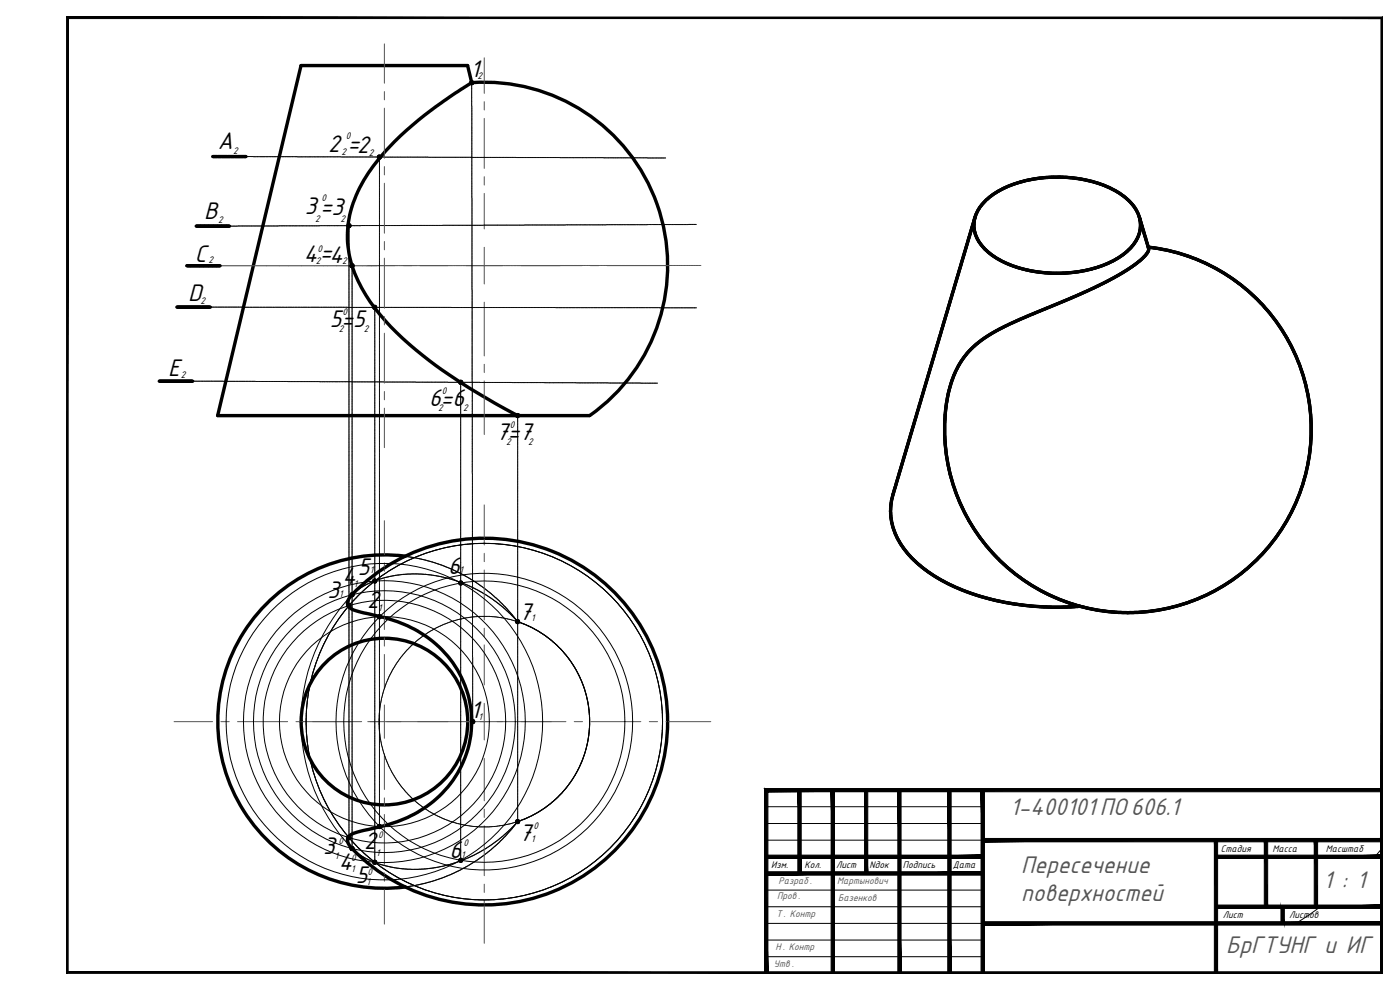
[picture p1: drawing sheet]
<svg xmlns="http://www.w3.org/2000/svg" width="420mm" height="297mm" viewBox="0 0 420 297" stroke-linecap="round" stroke-linejoin="round" font-family="sans-serif">
<defs><g id="words">
<g font-size="8">
<text x="141.2" y="23.1">1</text>
<text x="65.4" y="44.6">A</text>
<text x="98.5" y="45.7">2 =2</text>
<text x="61.3" y="65.9">B</text>
<text x="91.5" y="64.2">3=3</text>
<text x="58.5" y="78.6">С</text>
<text x="91.1" y="78.6">4=4</text>
<text x="56.4" y="90.4">D</text>
<text x="99" y="98">5=5</text>
<text x="50.4" y="112.8">E</text>
<text x="128.8" y="121.7">6=6</text>
<text x="148.9" y="132">7=7</text>
<text x="107.4" y="172.6">5</text>
<text x="134.5" y="172.2">6</text>
<text x="98.3" y="179.5">3</text>
<text x="102.7" y="175.3">4</text>
<text x="110.2" y="182.4">2</text>
<text x="155.8" y="186">7</text>
<text x="141.2" y="215.4">1</text>
<text x="96.9" y="256.4">3</text>
<text x="109.3" y="254.7">2</text>
<text x="134.9" y="257.5">6</text>
<text x="155.8" y="252.2">7</text>
<text x="101.7" y="261.1">4</text>
<text x="106.8" y="265">5</text>
</g>
<g font-size="8" fill="#545454">
<text x="303.2" y="244.6">1-400101 ПО606.1</text>
<text x="306.5" y="261.9">Пересечение</text>
<text x="397.2" y="266.5">1 : 1</text>
<text x="306.5" y="270.2">поверхностей</text>
<text x="368" y="285.9">БрГТУНГ и ИГ</text>
</g>
<g font-size="3.2">
<text x="143.3" y="23.8">2</text>
<text x="103.8" y="41.9">0</text>
<text x="70" y="46.2">2</text>
<text x="102.4" y="46.6">2</text>
<text x="110.7" y="46.7">2</text>
<text x="96.5" y="60.3">0</text>
<text x="65.4" y="66.9">2</text>
<text x="94.6" y="66.5">2</text>
<text x="102.2" y="66.5">2</text>
<text x="95.2" y="75.5">0</text>
<text x="62.6" y="79">2</text>
<text x="94.8" y="79.1">2</text>
<text x="102.7" y="79.1">2</text>
<text x="60.2" y="91.3">2</text>
<text x="102.8" y="94.6">0</text>
<text x="101.7" y="99.7">2</text>
<text x="109.2" y="99.7">2</text>
<text x="54.3" y="113.4">2</text>
<text x="132.6" y="118.1">0</text>
<text x="131.5" y="123.2">2</text>
<text x="139" y="123.2">2</text>
<text x="153" y="128.5">0</text>
<text x="151.9" y="133.5">2</text>
<text x="158.5" y="133.5">2</text>
<text x="111" y="172">1</text>
<text x="137.9" y="172">1</text>
<text x="101.8" y="179.1">1</text>
<text x="106.2" y="176.1">1</text>
<text x="113.5" y="183.5">1</text>
<text x="159.4" y="186.3">1</text>
<text x="143.6" y="216.1">1</text>
<text x="113.5" y="251.4">0</text>
<text x="160.1" y="248.7">0</text>
<text x="100.5" y="257.6">1</text>
<text x="101.6" y="253.2">0</text>
<text x="112.9" y="256.8">1</text>
<text x="138.4" y="257.3">1</text>
<text x="139.1" y="253.9">0</text>
<text x="159.4" y="252.5">1</text>
<text x="366.4" y="255.6">Стадия</text>
<text x="381.9" y="255.6">Масса</text>
<text x="397.9" y="255.6">Масштаб</text>
<text x="105.4" y="258.5">0</text>
<text x="105.4" y="261.6">1</text>
<text x="110.3" y="262.6">0</text>
<text x="231.4" y="260.5">Изм.</text>
<text x="241.4" y="260.5">Кол.</text>
<text x="251" y="260.5">Лист</text>
<text x="260.9" y="260.5">Nдок</text>
<text x="270.9" y="260.5">Подпись</text>
<text x="285.9" y="260.5">Дата</text>
<text x="110" y="265.5">1</text>
<text x="366.9" y="275.6">Лист</text>
<text x="386.9" y="275.6">Листов</text>
</g>
<g font-size="3.2" fill="#545454">
<text x="233.2" y="269.6">Пров .</text>
<text x="233.6" y="265.2">Разраб .</text>
<text x="251.3" y="265.2">Мартынович</text>
<text x="233" y="275.2">Т. Контр</text>
<text x="251.5" y="270.4">Базенков</text>
<text x="232.7" y="285.1">Н . Контр</text>
<text x="232.3" y="290.1">Утв .</text>
</g>
</g></defs>
<g fill="none" stroke="#000" stroke-width="1">
<path d="M141.3 24.8v.1M141.4 24.7l-.1 .1M141.4 25h.1M141.5 24.5l-.1 .1M141.5 25.1h.1M141.6 24.8l-3.6 2.3a117.2 117.2 0 0 0-22.9 19 38.1 38.1 0 0 0-10.8 23.1 32.9 32.9 0 0 0 6.8 21.3 95.3 95.3 0 0 0 25.6 23.2l11.8 7.3 6.9 3.7h21.6M141.6 24.8l-1.3-5.1h-50l-25 105h90.1M141.6 24.5h.1M141.6 24.8a55 55 0 0 1 55.6 36.5 55 55 0 0 1-20.2 63.4M141.7 24.6l.2 .2M141.8 25l-.2 .1M141.9 24.9l-.1 .1"/>
<path d="M63.8 47h.1M64 47h.3M64.4 47h.3M64.8 47h.3M65.2 47h.1M65.3 47h.3M65.7 47h.3M66.1 47h.3M66.5 47h.1M66.6 47h.3M67 47h.3M67.4 47h.3"/>
<path d="M67.8 47h.1M67.9 47h.3M68.3 47h.3M68.7 47h.3M69.1 47h.1M69.3 47h.3M69.6 47h.3M70 47h.3M70.4 47h.1M70.6 47h.3M71 47h.2M71.3 47h.3"/>
<path d="M71.7 47h.1M71.9 47h.3M72.3 47h.3M72.6 47h.3M73 47h.1M73.2 47h.3M73.6 47h.2M113.6 47.1v.1M113.6 46.9v.2M113.6 47.3l.1 .1M113.8 47.4h.1M114 46.8l-.3 .1"/>
<path d="M114 46.9h.1M114 47.3v.1M114.1 47l.1 .1M114.1 47.2v.1M296.1 59.9l-.4 .3M296.2 59.8h.1M296.5 59.5l-.2 .3M296.9 59.2l-.3 .3M297.1 59l-.1 .1M297.2 59h-.1M297.6 58.7l-.3 .2M297.9 58.5l-.3 .2"/>
<path d="M298.2 58.3l-.3 .1M298.4 58.1l-.2 .1M298.6 58h-.1M298.8 57.9h-.1M299 57.8h-.2M299.1 57.7h-.1M299.6 57.4l-.4 .2M299.9 57.2l-.3 .1M300 57.1l-.1 .1M300.2 57.1h-.1M300.5 56.8l-.2 .2M300.9 56.7l-.3 .1"/>
<path d="M301 56.6l-.1 .1M301.7 56.3l-.6 .2M302.2 56l-.4 .2M302.4 56h-.1M302.6 55.9l-.1 .1M302.7 55.8l-.1 .1M302.9 55.7l-.1 .1M303.8 55.4l-.8 .3M304 55.4h-.1M304.1 55.3h-.1M304.3 55.2l-.1 .1M304.8 55.1l-.4 .1"/>
<path d="M305 55h-.1M305.2 54.9l-.1 .1M305.4 54.9h-.1M305.7 54.8h-.3M306.1 54.6l-.3 .2M306.3 54.6h-.1M306.5 54.6h-.2M306.8 54.5l-.3 .1M306.9 54.4h.1M307.1 54.4h.1M307.7 54.2l-.4 .1M307.9 54.2h-.1"/>
<path d="M308.1 54.1l-.1 .1M308.3 54.1h-.2M308.8 54l-.4 .1M309.2 53.9l-.3 .1M309.4 53.9h-.2M309.9 53.7l-.4 .2M310.3 53.7h-.3M310.5 53.7h-.1M310.9 53.6l-.3 .1M311.1 53.6h-.2M311.4 53.5l-.3 .1M311.6 53.5h-.1"/>
<path d="M311.7 53.5h.1M311.9 53.5h.1M312.3 53.4l-.3 .1M312.7 53.4h-.3M312.8 53.4h.1M313.1 53.3l-.1 .1M313.1 53.3h.2M313.5 53.3h-.1M313.5 53.3h.1M313.7 53.3h.2M313.9 53.2h.1M314.1 53.2h.1"/>
<path d="M314.3 53.2h.3M314.7 53.2h.3M315 53.2h.1M315.2 53.2h.1M315.4 53.2h.1M315.6 53.2h.3M316 53.2h.1M316.1 53.2h.3M316.5 53.2h.3M316.9 53.2h.3M317.8 53.1l-.5 .1M317.8 53.1h.2"/>
<path d="M318 53.1l.1 .1M318.2 53.2h.3M318.6 53.2h.5M319.2 53.2h.2M319.5 53.2h.3M319.9 53.2h.5M320.5 53.2l.3 .1M320.8 53.3h.2M321 53.3h.1M321.2 53.3h.1M321.4 53.3l.3 .1M321.8 53.4h.1"/>
<path d="M321.9 53.4h.2M322.2 53.4h.1M322.3 53.4l.3 .1M322.7 53.5h.3M323 53.5h.2M323.3 53.5l.1 .1M323.4 53.6h.2M323.6 53.6h.2M323.8 53.6l.3 .1M324.2 53.7l.5 .1M324.7 53.8l.5 .1M325.3 53.9h.1"/>
<path d="M325.5 53.9l.1 .1M325.7 54h.1M325.8 54h.3M326.2 54.1h.1M326.4 54.1l.5 .2M326.9 54.3l.5 .1M327.5 54.4l.5 .1M328 54.5l.1 .1M328.2 54.6h.1M328.4 54.6l.3 .1M328.8 54.8h.1M328.9 54.8l.5 .1"/>
<path d="M329.4 55h.2M329.6 55l.2 .1M329.8 55.1l.7 .2M330.5 55.3l.1 .1M330.7 55.4l.5 .2M331.2 55.6h.1M331.4 55.7h.1M331.6 55.7l.1 .1M331.8 55.8l.1 .1M331.9 55.9h.1M332.1 56h.1M332.3 56l.1 .1"/>
<path d="M332.4 56.1l.1 .1M332.6 56.2l.3 .1M333 56.3l.1 .1M333.1 56.4l.1 .1M333.3 56.5l.3 .1M333.6 56.7h.1M333.8 56.8h.1M334 56.8l.1 .1M334.1 56.9l.1 .1M334.3 57l.1 .1M334.5 57.1h.1M334.6 57.2l.6 .3"/>
<path d="M335.3 57.6l.2 .1M335.6 57.7l.1 .1M335.7 57.9l.3 .1M336.1 58l.4 .3M336.5 58.4h.1M336.7 58.5h.1M336.8 58.6l.3 .1M337.1 58.8l.3 .2M337.4 59l.3 .2M337.7 59.3l.2 .2M338 59.5l.1 .1M338.2 59.6l.2 .2"/>
<path d="M338.5 59.9l.8 .8M56 79.7h.1M56.2 79.7h.3M56.6 79.7h.3M57 79.7h.4M57.5 79.7h.3M57.9 79.7h.3M58.3 79.7h.5M58.8 79.7h.3M58.9 67.8h.1M59.1 67.8h.3M59.2 79.7h.3"/>
<path d="M59.4 67.8h.3M59.6 79.7h.5M59.8 67.8h.5M60.2 79.7h.3M60.4 67.8h.3M60.5 79.7h.3M60.7 67.8h.3M60.9 79.7h.5M61.1 67.8h.5M61.5 79.7h.3M61.7 67.8h.3M61.8 79.7h.3"/>
<path d="M62.1 67.8h.3M62.2 79.7h.5M62.4 67.8h.5M62.8 79.7h.3M63 67.8h.3M63.2 79.7h.3M63.4 67.8h.3M63.5 79.7h.5M63.8 67.8h.4M64.1 79.7h.3M64.3 67.8h.3M64.5 79.7h.3"/>
<path d="M64.7 67.8h.3M64.9 79.7h.4M65.1 67.8h.4M65.4 79.7h.3M65.6 67.8h.3M65.8 79.7h.2M66 67.8h.3M66.4 67.8h.4M66.9 67.8h.3M67.3 67.8h.3M67.7 67.8h.5M68.2 67.8h.3"/>
<path d="M68.6 67.8h.3M104.4 67.7l.1 .1M104.5 67.9l.1 .1M104.6 68h.2M104.8 67.4l-.4 .2M104.9 67.5h.1M105 67.6l-.2 .4M105.4 79.7v.1M105.4 79.6v.1M105.4 79.9l.4 .1M105.6 79.4l-.1 .1M105.6 79.4h.1"/>
<path d="M105.8 79.5l.1 .1M105.9 79.6v.3M288.3 79.7l-.1 .3M288.4 79.3l-.1 .3M288.5 79.1v.1M288.6 78.8l-.1 .3M288.6 78.6v.1M288.7 78.4v.1M288.8 78l-.1 .3M288.8 77.9v.1M288.9 77.7v.1M289 77.5l-.1 .1"/>
<path d="M289 77.3v.2M289.1 77.2v.1M289.1 77v.1M289.3 76.4l-.2 .5M289.3 76.3v.1M289.5 75.7l-.2 .5M289.6 75.6h-.1M289.6 75.2v.3M289.7 75v.1M289.8 74.8l-.1 .1M289.8 74.6v.1M289.9 74.5v.1"/>
<path d="M289.9 74.3v.1M290 74.1l-.1 .1M290 73.9v.1M290.1 73.7v.2M290.2 73.6l-.1 .1M290.2 73.4v.1M290.2 73.2v.1M290.3 73v.1M290.4 72.8l-.1 .2M290.4 72.7v.1M290.4 72.5v.1M290.5 72.3v.1"/>
<path d="M290.6 72.1l-.1 .1M290.6 72h.1M290.7 71.7l-.1 .2M290.7 71.6v.1M290.8 71.4l-.1 .1M290.8 71.2v.1M290.9 71l-.1 .1M290.9 70.9v.1M291 70.7v.1M291 70.5v.1M291.2 70l-.2 .4M291.3 69.8l-.1 .1"/>
<path d="M291.4 69.2l-.1 .5M291.5 69.1l-.1 .1M291.5 68.9v.1M291.6 68.5l-.1 .3M291.7 68.4h-.1M291.8 67.8l-.1 .5M291.9 67.6l-.1 .1M291.9 67.4v.1M292.1 67.1l-.1 .3M292.1 66.9v.1M292.1 66.7v.1M292.2 66.5v.2"/>
<path d="M292.3 67.8v.3M292.3 66.4l-.1 .1M292.3 68.3l.1 .1M292.3 66.8v.5M292.3 67.4v.3M292.3 68.1v.1M292.3 66.2v.1M292.4 66.4v.2M292.4 68.5v.1M292.4 68.7v.1M292.4 66.6l-.1 .1M292.4 68.9v.3"/>
<path d="M292.4 66.2v.2M292.4 69.2l.2 .5M292.4 66.1v.1M292.4 65.9v.1M292.5 65.7v.1M292.5 65.5l-.1 .6M292.5 65.5v.1M292.6 65.3v.2M292.6 65.1v.1M292.6 69.8v.1M292.7 70v.1M292.7 65.2l-.1 .1"/>
<path d="M292.7 70.1v.2M292.7 70.3l.1 .1M292.8 70.5l.1 .1M292.8 64.6l-.1 .5M292.9 64.5h-.1M292.9 70.7v.1M292.9 70.9l.1 .1M292.9 64.3v.1M293 71l.1 .1M293.1 71.2l.2 .5M293.1 64l-.2 .2M293.2 63.8l-.1 .1"/>
<path d="M293.2 63.6v.1M293.3 71.7l.1 .1M293.3 63.4v.1M293.4 71.9l.1 .1M293.4 63.3v.1M293.5 72l.1 .1M293.6 72.2l.1 .1M293.6 62.9l-.1 .3M293.7 72.3l.1 .3M293.7 62.8l-.1 .1M293.9 72.7l.1 .1M293.9 62.5l-.1 .2"/>
<path d="M294 72.8l.1 .1M294.1 73l.1 .1M294.2 73.1l.2 .3M294.2 62l-.3 .4M294.3 61.8v.2M294.4 73.4l.1 .1M294.6 73.6v.1M294.7 73.7l.2 .2M294.7 61.4l-.3 .4M294.8 61.2l-.1 .2M294.9 61.1v.1M294.9 74l.4 .4"/>
<path d="M295.1 61l-.1 .1M295.2 60.8l-.1 .1M295.3 74.4l.1 .1M295.4 74.6l.1 .1M295.5 74.7l1.1 1M295.7 60.3l-.5 .5M296.6 75.7l.2 .1M296.8 75.8l.1 .1M296.9 75.9l.2 .1M297.1 76.1l.2 .2M297.4 76.3l.2 .2M297.7 76.5l.1 .1"/>
<path d="M297.8 76.7h.1M298 76.7l.1 .1M298.2 76.9h.1M298.3 76.9l.1 .1M298.4 77l.3 .2M298.8 77.2l.1 .1M298.9 77.4l.3 .1M299.3 77.6h.1M299.4 77.7h.1M299.6 77.8h.1M299.7 77.8l.1 .1M299.9 77.9l.3 .2"/>
<path d="M300.2 78.1l.2 .1M300.4 78.2l.1 .1M300.6 78.3h.1M300.7 78.4h.1M300.9 78.5h.1M301.1 78.6h.1M301.2 78.6l.1 .1M301.4 78.7l.1 .1M301.6 78.8l.1 .1M301.8 78.9h.1M301.9 78.9l.1 .1M302.1 79l.1 .1"/>
<path d="M302.3 79.1h.1M302.4 79.2l.5 .2M302.9 79.4h.2M303.1 79.4l.1 .1M303.3 79.5l.3 .1M303.7 79.7h.1M303.8 79.7l.1 .1M304 79.8l.6 .2M329.9 80l-.5 .2M330.2 79.9l-.3 .1M330.4 79.8l-.1 .1M331 79.7l-.5 .1"/>
<path d="M331.1 79.6h-.1M331.3 79.5l-.1 .1M331.5 79.4l-.1 .1M331.6 79.4h.1M331.8 79.3h-.1M332 79.2l-.1 .1M332.5 79l-.4 .2M332.7 78.9l-.1 .1M333.2 78.7l-.5 .2M333.9 78.3l-.7 .3M334.4 78.1l-.5 .2M334.5 78h-.1"/>
<path d="M334.7 77.9l-.1 .1M334.9 77.8l-.1 .1M335.2 77.6l-.3 .2M335.5 77.5l-.3 .1M336 77.1l-.4 .3M336.1 77l-.1 .1M336.3 76.9l-.1 .1M336.5 76.8l-.2 .1M336.6 76.7l-.1 .1M337.1 76.4l-.5 .3M337.2 76.3l-.1 .1M337.4 76.1l-.1 .1"/>
<path d="M337.5 76.1h-.1M337.8 75.8l-.2 .2M337.9 75.7l-.1 .1M338.1 75.6h-.1M338.2 75.5h-.1M338.4 75.3l-.1 .1M338.8 74.9l-.4 .4M338.9 74.8l-.1 .1M339.3 74.4l-.3 .3M339.3 60.8l.3 .2M339.4 74.2l-.1 .2M339.6 61.1l.1 .1"/>
<path d="M339.7 74l-.2 .2M339.7 61.2l.2 .3M339.8 73.8l-.1 .1M339.8 80h-.1M340 79.8l-.1 .1M340 61.5l.1 .1M340.1 61.7v.1M340.1 79.7l-.1 .1M340.2 61.8l.1 .1M340.3 73.3l-.5 .5M340.3 79.6l-.1 .1M340.3 62h.1"/>
<path d="M340.4 73.1l-.1 .1M340.4 79.5l-.1 .1M340.4 62.1l.1 .1M340.5 72.9l-.1 .2M340.5 62.3l.1 .1M340.6 79.4l-.1 .1M340.6 72.8l-.1 .1M340.6 62.4l.1 .1M340.7 72.6l-.1 .1M340.7 79.3l-.1 .1M340.7 62.6l.1 .1M340.8 72.5l-.1 .1"/>
<path d="M340.8 62.7l.2 .3M340.9 79.2h-.1M340.9 72.3l-.1 .1M341 79.1h-.1M341 63.1h.1M341.1 72l-.2 .2M341.1 63.2l.1 .1M341.2 78.9l-.1 .1M341.2 63.4v.1M341.2 71.7l-.1 .3M341.3 63.6v.1M341.3 78.9h-.1"/>
<path d="M341.4 63.7v.1M341.4 71.3l-.1 .3M341.5 78.7l-.1 .1M341.5 63.9v.1M341.5 64.1l.1 .1M341.6 70.8l-.1 .5M341.6 78.6l-.1 .1M341.6 64.2v.1M341.7 64.4l.1 .3M341.7 70.6v.2M341.8 78.5l-.1 .1M341.8 70.5l-.1 .1"/>
<path d="M341.8 64.8l.1 .3M341.9 78.4h-.1M341.9 65.1l.1 .1M341.9 69.9l-.1 .5M342 65.3h.1M342 69.8v.1M342 65.5l.2 .4M342 69.5v.2M342.1 69.4v.1M342.1 65.6v.2M342.1 65.9v.3M342.1 69.2v.1"/>
<path d="M342.1 69v.1M342.2 78.1l-.2 .2M342.2 66.4v.3M342.2 66.3l.2 .4M342.2 66v.1M342.2 68.7v.2M342.2 66.8v.1M342.2 68.3v.3M342.3 67v.3M342.3 67.3v.3M342.3 67.9l-.1 .3M342.3 67.7v.1"/>
<path d="M342.4 66.7v.1M342.5 66.9l.1 .5M342.6 77.8l-.3 .3M342.6 67.5h.1M342.7 67.6v.2M342.7 67.8l.1 .3M342.8 77.6l-.1 .1M342.8 68.2l.1 .1M342.9 68.4v.1M342.9 68.5l.1 .3M343 68.9l.1 .1M343.1 69.1v.1"/>
<path d="M343.2 77.2l-.4 .4M343.2 69.2v.3M343.2 69.6l.1 .1M343.3 77.1l-.1 .1M343.3 69.8l.2 .5M343.4 77l-.1 .1M343.5 70.3v.1M343.5 70.5l.2 .5M343.7 71.1h.1M343.7 76.7l-.2 .2M343.7 71.2l.1 .3M343.8 76.6l-.1 .1"/>
<path d="M343.8 71.6l.1 .1M343.9 71.8v.1M344 72l.1 .4M344 76.3l-.2 .2M344.1 72.5v.1M344.2 72.7l.1 .4M344.3 76l-.2 .2M344.3 73.2v.1M344.4 73.4l.1 .5M344.5 75.6l-.2 .3M344.6 73.9v.1M344.7 75.1l-.2 .5"/>
<path d="M344.7 74.2v.7M344.7 75v.1M344.8 74.2h.1M345 74.2h.1M345.2 74.2h.1M345.4 74.2l.3 .1M345.7 74.3h.3M346.1 74.4h.3M346.5 74.4h.1M346.7 74.4l.3 .1M347 74.5h.1M347.2 74.5h.3"/>
<path d="M347.6 74.6l.5 .1M348.1 74.7h.3M348.5 74.7h.1M348.7 74.8l.5 .1M349.2 74.9l.3 .1M349.6 75h.1M349.8 75h.3M350.2 75l.1 .1M350.4 75.1h.1M350.5 75.1l.1 .1M350.7 75.2h.1M350.9 75.2l.5 .1"/>
<path d="M351.5 75.4h.2M351.8 75.5h.1M352 75.5l.5 .1M352.6 75.6v.1M352.7 75.7l.5 .1M353.3 75.8h.1M353.4 75.9h.2M353.6 75.9l.3 .1M354 76l.6 .2M354.7 76.3h.1M354.9 76.3l.3 .1M355.2 76.4l.1 .1"/>
<path d="M355.4 76.5h.1M355.6 76.5l.1 .1M355.8 76.6l.1 .1M355.9 76.7h.3M356.3 76.8h.1M356.5 76.8l.1 .1M356.7 76.9h.1M356.8 76.9l.2 .1M357 77l.3 .1M357.4 77.2h.1M357.5 77.2l.2 .1M357.7 77.3l.5 .2"/>
<path d="M358.2 77.5h.2M358.4 77.5l.1 .1M358.6 77.6l.1 .1M358.8 77.7l.4 .2M359.3 77.9l.6 .3M360 78.2l.3 .1M360.3 78.3l.1 .1M360.5 78.4l.1 .1M360.7 78.5l.1 .1M360.8 78.6h.1M361 78.6l.1 .1M361.2 78.7l.3 .2"/>
<path d="M361.5 78.9l.3 .1M361.9 79l.4 .2M362.4 79.3l.4 .2M362.9 79.5l.1 .1M363.1 79.6v.1M363.2 79.7h.1M363.4 79.8h.1M363.6 79.9h.1M363.7 80h.1M53.1 92.1h.5M53.6 92.1h.3M54 92.1h.3"/>
<path d="M54.4 92.1h.5M54.9 92.1h.3M55.3 92.1h.3M55.7 92.1h.5M56.3 92.1h.3M56.6 92.1h.3M57 92.1h.5M57.6 92.1h.3M58 92.1h.3M58.3 92.1h.5M58.9 92.1h.3M59.3 92.1h.3"/>
<path d="M59.6 92.1h.5M60.2 92.1h.3M60.6 92.1h.3M61 92.1h.4M61.5 92.1h.3M61.9 92.1h.3M62.3 92.1h.4M62.8 92.1h.3M112.2 92.2v.2M112.2 92.1h.1M112.2 92.4l.1 .1M112.4 91.9l-.1 .1"/>
<path d="M112.4 91.9h.2M112.6 92l.1 .1M112.6 92.4l-.2 .1M112.7 92.1l.1 .1M112.7 92.3v.1M282.4 99.8l-.1 .3M282.4 99.6v.2M282.5 99.5l-.1 .1M282.6 99.1l-.1 .3M282.6 98.9v.1M282.7 98.7v.1M282.8 98.4l-.1 .3"/>
<path d="M282.8 98.2v.1M282.9 98v.1M283 97.5l-.1 .4M283.1 97.3v.1M283.2 96.9l-.1 .3M283.3 96.8v.1M283.3 96.6v.1M283.5 96l-.2 .5M283.5 95.9v.1M283.7 95.3l-.2 .5M283.8 95.2h-.1M283.8 94.8v.3"/>
<path d="M283.9 94.6v.1M284 94.4l-.1 .1M284 94.2v.1M284.1 94.1v.1M284.1 93.9v.1M284.2 93.7l-.1 .1M284.2 93.5v.1M284.3 93.3v.2M284.4 93.2l-.1 .1M284.4 93v.1M284.4 92.8v.1M284.6 92.4l-.1 .3"/>
<path d="M284.6 92.3v.1M284.6 92.1v.1M284.7 91.9v.1M284.8 91.7l-.1 .1M284.8 91.6h.1M284.9 91.2l-.1 .3M285 91l-.1 .1M285 90.8v.1M285.1 90.6l-.1 .1M285.1 90.5v.1M285.2 90.3v.1M285.2 90.1v.1"/>
<path d="M285.3 89.9l-.1 .1M285.4 89.7l-.1 .2M285.4 89.6v.1M285.5 89.4l-.1 .1M285.6 88.8l-.1 .5M285.7 88.7l-.1 .1M285.7 88.5v.1M285.8 88.1l-.1 .3M285.9 88h-.1M286.1 87.2l-.2 .7M286.1 87v.2M286.3 86.5l-.1 .5"/>
<path d="M286.3 86.3v.1M286.5 86l-.1 .3M286.5 85.8v.1M286.6 85.6v.1M286.7 85.1l-.1 .4M286.8 84.9v.1M286.9 84.4l-.1 .4M287 84.1v.2M287.1 83.8l-.1 .3M287.1 83.6v.2M287.2 83.4v.2M287.4 82.9l-.2 .5"/>
<path d="M287.6 82.2l-.2 .6M287.8 81.5l-.2 .6M288 80.9l-.2 .5M288 80.8v.1M288.2 80.2l-.2 .5M288.2 80v.2M297.7 100l-.1 .1M297.9 99.9l-.1 .1M298 99.8l-.1 .1M298.2 99.7l-.1 .1M298.4 99.6l-.2 .1M298.7 99.4l-.3 .2"/>
<path d="M298.9 99.3l-.2 .1M299 99.3h-.1M299.2 99.2h-.1M299.3 99.1h.1M299.5 99h-.1M299.7 98.9l-.1 .1M300.4 98.5l-.7 .4M300.9 98.3l-.5 .2M301 98.2l-.1 .1M301.2 98.1l-.1 .1M301.3 98l-.1 .1M301.5 97.9l-.1 .1"/>
<path d="M301.7 97.9h-.1M302 97.7l-.2 .2M302.2 97.6l-.1 .1M302.3 97.6h.1M302.5 97.5h-.1M302.7 97.4h-.1M302.9 97.3l-.1 .1M303 97.2l-.1 .1M303.2 97.1l-.1 .1M303.4 97.1h-.1M303.5 97l-.1 .1M303.7 96.9l-.1 .1"/>
<path d="M303.9 96.8l-.1 .1M304 96.8h.1M304.2 96.7h-.1M304.4 96.6h-.1M304.7 80l.1 .1M304.9 80.1h.1M305.1 80.2h.1M305.2 80.2l.3 .1M305.6 96l-1.1 .6M305.6 80.3l.1 .1M305.8 80.4l.4 .1M306.3 80.5l.3 .1"/>
<path d="M306.6 95.6l-1 .4M306.7 80.6l.1 .1M306.8 95.5l-.1 .1M306.9 80.7h.1M307 95.4l-.1 .1M307 80.7l.5 .1M307.1 95.4h-.1M307.3 95.3l-.1 .1M307.6 80.9h.1M307.8 80.9l.3 .1M307.8 95.1l-.4 .2M308.1 81h.1"/>
<path d="M308.3 81l.3 .1M308.5 94.8l-.6 .3M308.7 81.1h.1M308.9 81.1l.1 .1M309 94.6l-.4 .2M309 81.2h.2M309.2 94.5l-.1 .1M309.2 81.2l.1 .1M309.4 94.4l-.1 .1M309.4 81.3h.3M309.5 94.3v.1M309.8 81.4h.3"/>
<path d="M310.1 81.4h.2M310.3 81.4h.2M310.4 94l-.8 .3M310.5 81.4l.3 .1M310.8 93.8l-.3 .2M310.9 81.5l.3 .1M310.9 93.8h-.1M311.1 93.7l-.1 .1M311.3 93.6l-.1 .1M311.3 81.6h.1M311.4 93.6h.1M311.4 81.6h.3"/>
<path d="M311.8 81.6l.3 .1M312.2 81.7h.1M312.4 81.7h.1M312.5 93.2l-1 .3M312.5 81.7h.2M312.7 93.1h-.2M312.8 81.7l.1 .1M312.8 93h.1M312.9 81.8h.2M313 92.9l-.1 .1M313.1 81.8h.1M313.2 92.9h-.1"/>
<path d="M313.3 81.8l.3 .1M313.4 92.8h-.1M313.6 92.7l-.2 .1M313.7 81.9h.3M314.1 92.5l-.5 .2M314.1 81.9h.1M314.2 92.4l-.1 .1M314.2 81.9h.3M314.4 92.4h-.1M314.6 92.3h-.1M314.6 81.9h.1M314.7 92.2v.1"/>
<path d="M314.8 81.9h.1M314.9 92.1l-.1 .1M315 81.9h.3M315.4 81.9h.1M315.6 82h.2M315.9 82h.3M316.1 91.6l-1.1 .5M316.3 91.6h-.1M316.3 82h.3M316.5 91.5l-.1 .1M316.7 91.4l-.1 .1M316.7 82h.1"/>
<path d="M316.9 91.3l-.2 .1M316.9 82h.3M317.2 91.2l-.3 .1M317.2 82h.3M317.4 91.1l-.2 .1M317.5 91.1h-.1M317.6 82h.3M318 82h.1M318.1 90.9l-.5 .1M318.2 82h.3M318.2 90.8h-.1M318.4 90.7h-.1"/>
<path d="M318.6 90.6l-.1 .1M318.6 82h.1M318.7 81.9h.2M318.9 81.9h.3M319.3 90.4l-.7 .2M319.3 81.9h.1M319.5 81.9h.1M319.6 90.2l-.3 .1M319.7 81.9h.1M319.8 90.1l-.1 .1M319.9 81.9h.3M320 90.1h-.2"/>
<path d="M320.1 90h-.1M320.3 89.9h-.1M320.4 81.9h-.1M320.4 81.9h.3M320.5 89.9h-.1M320.6 89.8h-.1M320.8 89.7h-.1M320.9 81.8l-.1 .1M321 81.8h.1M321.2 89.6l-.3 .1M321.5 81.8h-.3M321.5 89.4l-.3 .1"/>
<path d="M321.6 81.8h.1M321.9 89.3l-.3 .1M322 81.7l-.3 .1M322.2 89.1l-.3 .1M322.4 89l-.2 .1M322.4 81.7h-.3M322.5 89h.1M322.6 81.6l-.1 .1M322.7 81.6h.1M322.7 88.9h-.1M322.9 88.8h-.1M323 81.6h-.2"/>
<path d="M323 88.7v.1M323 81.6h.2M323.2 81.6h.3M323.4 88.6l-.3 .1M323.8 88.4l-.3 .1M323.9 81.5h-.3M324.1 81.4l-.1 .1M324.1 88.3l-.3 .1M324.4 88.1l-.3 .2M324.4 81.4h-.3M324.5 81.4h.2M325 87.9l-.5 .2"/>
<path d="M325 81.3l-.3 .1M325.5 87.7l-.5 .2M325.5 81.2l-.4 .1M325.6 87.6l-.1 .1M325.8 87.5l-.1 .1M326 87.4l-.1 .1M326.1 81.1l-.5 .1M326.1 87.4h.1M326.3 87.3h-.1M326.5 87.2l-.1 .1M326.6 87.1v.1M326.6 80.9l-.4 .2"/>
<path d="M326.8 87.1h-.1M327 87h-.1M327.2 86.9h-.1M327.2 80.8l-.5 .1M327.3 86.8l-.1 .1M327.5 86.7l-.1 .1M327.7 80.7l-.4 .1M327.8 80.6h.1M328 86.5l-.4 .2M328.2 86.4l-.1 .1M328.5 80.5l-.5 .1M328.6 80.4l-.1 .1"/>
<path d="M328.7 86.2l-.4 .2M328.7 80.4h.1M329 80.3h-.1M329.2 80.2l-.1 .1M329.4 80.2h-.1M329.4 85.8l-.6 .3M329.9 85.6l-.5 .2M330.2 85.4l-.3 .2M330.4 85.3l-.1 .1M330.5 85.3h.1M330.7 85.2h-.1M330.9 85.1l-.1 .1"/>
<path d="M331 85v.1M331.2 84.9l-.1 .1M331.6 84.8l-.3 .1M332.1 84.5l-.5 .2M332.2 84.4l-.1 .1M332.4 84.3l-.1 .1M332.9 84.1l-.5 .2M333.1 84l-.1 .1M333.2 83.9l-.1 .1M333.4 83.8h-.1M333.5 83.7v.1M333.7 83.6l-.1 .1"/>
<path d="M334.1 83.5l-.3 .1M334.6 83.2l-.5 .2M334.7 83.1l-.1 .1M334.9 83h-.1M335 82.9l-.1 .1M335.2 82.8l-.1 .1M335.7 82.5l-.5 .3M335.8 82.5h-.1M336 82.4h-.1M336.3 82.2l-.2 .1M336.7 82l-.3 .1M336.8 81.9h-.1"/>
<path d="M337 81.8l-.1 .1M337.1 81.7h-.1M337.5 81.5l-.3 .1M337.6 81.4h-.1M337.8 81.3l-.1 .1M337.9 81.2l-.1 .1M338.1 81.1h-.1M338.2 81v.1M338.4 80.9l-.1 .1M338.6 80.8h-.1M338.7 80.7l-.1 .1M339.2 80.4l-.4 .2"/>
<path d="M339.7 80l-.4 .3M363.9 80l.1 .1M364.1 80.1l.1 .1M364.2 80.2l.3 .1M364.5 80.4l.5 .2M365 80.6l.2 .1M365.2 80.7l.1 .1M365.4 80.8l.1 .1M365.5 80.9l.1 .1M365.7 81l.1 .1M365.8 81.1l.3 .2M366.2 81.3l.1 .1"/>
<path d="M366.4 81.4h.1M366.5 81.5l.1 .1M366.6 81.6h.2M366.8 81.7l.3 .1M367.2 81.9h.1M367.3 81.9l.1 .1M367.5 82.1h.1M367.6 82.2h.1M367.8 82.2l.1 .1M368 82.4h.1M368.1 82.5h.1M368.3 82.6h.1"/>
<path d="M368.4 82.7l.3 .1M368.7 82.9l.2 .1M368.9 83l.2 .1M369.2 83.2l.1 .1M369.4 83.3h.1M369.5 83.4l.1 .1M369.7 83.5l.2 .2M370 83.7l.1 .1M370.1 83.8l.1 .1M370.3 83.9l.1 .1M370.4 84l.1 .1M370.6 84.1l.1 .1"/>
<path d="M370.7 84.3l.3 .1M371.1 84.5v.1M371.2 84.6l.1 .1M371.3 84.7l.1 .1M371.5 84.8l.4 .3M371.9 85.2h.1M372.1 85.2l.1 .1M372.2 85.4l.2 .1M372.4 85.5h.1M372.5 85.6l.1 .1M372.7 85.7l.2 .2M373 86l.2 .2"/>
<path d="M373.3 86.2v.1M373.4 86.3l.2 .2M373.7 86.6h.1M373.8 86.7l.1 .1M374 86.8l.1 .1M374.1 86.9l.3 .2M374.4 87.2l.4 .3M374.9 87.5l.3 .4M375.2 87.9l.2 .1M375.4 88l.4 .4M375.8 88.4l.1 .1M376 88.5l.3 .4"/>
<path d="M376.3 88.9l.2 .1M376.5 89.1l.5 .4M377 89.6l.4 .3M377.4 90l.6 .6M378.1 90.6l.1 .1M378.2 90.8l.6 .6M378.9 91.5l.3 .3M379.3 91.8v.2M379.4 92v.1M379.5 92.1l.1 .1M379.6 92.3l.3 .4M380 92.7l.1 .1"/>
<path d="M380.1 92.9l.2 .2M380.4 93.1l.3 .4M380.7 93.5l.1 .2M380.8 93.7l.1 .1M381 93.8v.1M381.1 94l.2 .2M381.3 94.3l.1 .1M381.4 94.4l.1 .1M381.6 94.6v.1M381.7 94.7v.1M381.8 94.9l.2 .2M382 95.2l.2 .2"/>
<path d="M382.2 95.5l.2 .2M382.5 95.8l.2 .2M382.7 96.1l.2 .2M382.9 96.4l.2 .2M383.1 96.7l.1 .1M383.2 96.8l.1 .1M383.4 97v.1M383.5 97.1v.1M383.6 97.3v.1M383.7 97.4l.1 .2M383.8 97.6v.1M383.9 97.7l.1 .2"/>
<path d="M384 97.9l.2 .3M384.2 98.2l.2 .3M384.4 98.5l.1 .1M384.5 98.7l.1 .1M384.6 98.8l.1 .2M384.7 99l.2 .3M384.9 99.3l.1 .1M385 99.5l.1 .1M385.1 99.6l.1 .1M385.2 99.8l.1 .1M385.3 99.9l.1 .2M47.8 114.4h.5"/>
<path d="M48.3 114.4h.3M48.7 114.4h.3M49.1 114.4h.5M49.7 114.4h.3M50 114.4h.3M50.4 114.4h.5M51 114.4h.3M51.4 114.4h.2M51.7 114.4h.5M52.3 114.4h.3M52.7 114.4h.3M53 114.4h.5"/>
<path d="M53.6 114.4h.3M54 114.4h.3M54.4 114.4h.4M54.9 114.4h.3M55.3 114.4h.3M55.7 114.4h.4M56.2 114.4h.3M56.6 114.4h.3M57 114.4h.4M57.5 114.4h.3M138 114.7v.1M138 114.5v.2"/>
<path d="M138 114.9l.1 .1M138.2 114.4l-.1 .1M138.2 115h.1M138.3 114.4h.1M138.4 114.5h.1M138.5 114.9l-.2 .1M138.6 114.6l-.1 .3M276.4 120v.1M276.5 119.8l-.1 .1M276.6 119.4l-.1 .3M276.6 119.2v.2M276.7 119.1l-.1 .1"/>
<path d="M276.8 118.7l-.1 .3M276.8 118.5v.1M276.9 118.3v.1M276.9 118.1v.2M277 117.8l-.1 .3M277.1 117.6v.1M277.2 117.2l-.1 .3M277.2 117.1v.1M277.3 116.9v.1M277.4 116.5l-.1 .3M277.5 116.4v.1M277.5 116.2v.1"/>
<path d="M277.6 115.8l-.1 .3M277.7 115.6v.2M277.7 115.5v.1M277.9 114.9l-.2 .5M278 114.8h-.1M278.1 114.2l-.1 .5M278.2 114l-.1 .1M278.2 113.8v.1M278.3 113.7v.1M278.3 113.5v.1M278.4 113.3l-.1 .1M278.4 113.1v.1"/>
<path d="M278.6 112.8l-.1 .3M278.6 112.6v.1M278.6 112.4v.1M278.7 112.2v.1M278.8 111.9l-.1 .3M278.9 111.5l-.1 .3M279 111.3l-.1 .1M279 111.2v.1M279.1 110.9l-.1 .2M279.1 110.8v.1M279.2 110.4l-.1 .3M279.3 110.2l-.1 .1"/>
<path d="M279.3 110.1v.1M279.4 109.7v.3M279.5 109.5l-.1 .1M279.7 109l-.2 .5M279.9 108.3l-.2 .6M280.1 107.6l-.2 .6M280.1 107.3v.2M280.3 106.8l-.1 .5M280.3 106.6v.2M280.5 106.1l-.1 .5M280.5 105.9v.1M280.7 105.4l-.1 .5"/>
<path d="M280.8 105.2v.1M280.8 105v.1M280.9 104.7l-.1 .3M281.1 104l-.1 .6M281.2 103.8v.1M281.3 103.2l-.1 .5M281.4 103.1v.1M281.5 102.9l-.1 .1M281.6 102.5l-.1 .3M281.6 102.3v.1M281.8 101.8l-.2 .5M281.9 101.6l-.1 .1"/>
<path d="M282 101.1l-.1 .4M282.1 100.9l-.1 .1M282.2 100.5l-.1 .3M282.2 100.4v.1M282.3 100.2l-.1 .1M284.2 119.9v.1M284.3 119.5v.3M284.4 119l-.1 .5M284.4 118.8v.1M284.5 118.6v.1M284.5 118.4v.2M284.6 118.2l-.1 .1"/>
<path d="M284.6 117.9v.3M284.8 117.3l-.2 .5M284.8 117.2h.1M284.9 117l-.1 .1M284.9 116.8v.1M284.9 116.6v.1M285.1 116.1l-.1 .4M285.2 115.9l-.1 .1M285.2 115.7v.1M285.3 115.3l-.1 .3M285.4 115.2l-.1 .1M285.5 114.8l-.1 .3"/>
<path d="M285.5 114.6v.2M285.6 114.5v.1M285.7 114.3l-.1 .1M285.7 114.1v.1M285.9 113.7l-.2 .3M286 113.4l-.1 .3M286 113.2v.1M286.2 112.8l-.1 .3M286.3 112.7l-.1 .1M286.6 112l-.3 .6M286.6 111.8v.2M286.7 111.7l-.1 .1"/>
<path d="M286.8 111.5l-.1 .1M286.9 111.3l-.1 .1M286.9 111.2h.1M287 111v.1M287.1 110.8v.1M287.4 110.3l-.3 .5M287.6 109.8l-.2 .5M287.8 109.5l-.1 .3M287.9 109.3l-.1 .1M288 109.2h.1M288.1 109l-.1 .1M288.2 108.8l-.1 .2"/>
<path d="M288.3 108.7l-.1 .1M288.4 108.5l-.1 .1M288.5 108.4l-.1 .1M288.6 108.2l-.1 .1M288.7 108.1h-.1M288.8 107.9v.1M288.9 107.7l-.1 .2M289 107.6v.1M289.1 107.4v.2M289.3 107.3l-.1 .1M289.5 107l-.2 .2M289.6 106.8l-.1 .1"/>
<path d="M289.7 106.7l-.1 .1M289.9 106.4l-.2 .2M290.1 106.2l-.1 .2M290.2 106.1l-.1 .1M290.3 105.9l-.1 .2M290.7 105.6l-.4 .3M291.2 105l-.5 .5M291.3 104.8l-.1 .2M291.5 104.7l-.2 .1M291.7 104.5l-.2 .2M291.8 104.3v.1M292.1 104.1l-.2 .2"/>
<path d="M292.7 103.6l-.5 .4M292.9 103.3l-.2 .2M293.2 103.1l-.2 .2M293.4 103l-.1 .1M293.7 102.7l-.2 .2M294 102.5l-.2 .2M294.3 102.3l-.3 .2M294.4 102.2h-.1M294.6 102.1h-.1M294.7 101.9l-.1 .1M294.9 101.8l-.1 .1M295 101.7l-.1 .1"/>
<path d="M295.2 101.6l-.1 .1M295.4 101.5l-.2 .1M295.5 101.4l-.1 .1M295.7 101.3l-.2 .1M295.8 101.2h-.1M296 101.1l-.1 .1M296.3 100.9l-.3 .1M296.4 100.8l-.1 .1M296.6 100.7h-.1M296.8 100.6l-.2 .1M297.1 100.4l-.3 .2M297.6 100.1l-.5 .3"/>
<path d="M385.4 100.1l.2 .3M385.6 100.4l.1 .1M385.7 100.6l.1 .1M385.8 100.7l.2 .3M386 101.1l.1 .1M386.1 101.2l.2 .5M386.4 101.7l.1 .3M386.5 102.1l.2 .2M386.7 102.4l.1 .1M386.8 102.6h.1M386.9 102.7l.1 .1M387 102.9l.3 .6"/>
<path d="M387.3 103.5l.6 1.2M387.9 104.7l.2 .3M388.1 105.1l.1 .3M388.2 105.4l.3 .5M388.5 105.9l.4 .8M388.9 106.8l.1 .1M389 106.9l.2 .7M389.3 107.6v.1M389.3 107.8l.1 .1M389.4 108v.1M389.5 108.1l.3 1M389.9 109.2v.1"/>
<path d="M390 109.4v.1M390 109.5l.1 .1M390.1 109.7l.2 .6M390.3 110.4l.1 .1M390.4 110.6l.2 .6M390.7 111.3v.1M390.7 111.5l.2 .6M390.9 112.2l.1 .1M391 112.4l.1 .3M391.1 112.7l.1 .3M391.2 113.1v.1M391.2 113.3l.1 .1"/>
<path d="M391.3 113.4v.2M391.4 113.7h.1M391.4 113.8l.1 .5M391.6 114.4v.1M391.6 114.5l.2 .5M391.8 115.1v.1M391.8 115.3l.1 .3M391.9 115.6v.1M392 115.8v.1M392 116v.1M392 116.2v.1M392 116.4l.2 .4"/>
<path d="M392.2 116.9l.1 .3M392.3 117.2v.2M392.3 117.5l.1 .4M392.4 118l.1 .5M392.6 118.6v.3M392.6 118.9v.1M392.6 119.1v.1M392.7 119.5l.1 .5M392.7 119.3v.1M155.1 124.7v.1M155.1 124.9h.1M155.1 124.5v.1"/>
<path d="M155.3 125h.1M155.4 124.4l-.2 .1M155.5 124.4l.1 .3M155.5 124.9l-.1 .1M155.6 124.7v.1M270.6 139.7l-.1 .3M270.6 139.6v.1M270.7 139.4l-.1 .1M270.8 139l-.1 .3M270.8 138.8v.2M270.9 138.7l-.1 .1M271 138.1l-.1 .5"/>
<path d="M271.1 138h.1M271.1 137.7v.2M271.2 137.6l-.1 .1M271.2 137.4v.1M271.3 137.2v.1M271.4 136.8l-.1 .3M271.4 136.7v.1M271.5 136.5v.1M271.6 136.1l-.1 .3M271.7 135.8v.3M271.8 135.6l-.1 .1M271.8 135.4v.1"/>
<path d="M271.9 135.1v.3M272.2 134.4l-.3 .6M272.4 133.6l-.2 .7M272.5 133.3l-.1 .2M272.6 132.9l-.1 .3M272.6 132.7v.1M272.7 132.5v.2M272.8 132.2l-.1 .3M272.8 132v.1M272.9 131.8v.1M273 131.5l-.1 .3M273 131.3v.1"/>
<path d="M273.2 130.8l-.1 .4M273.3 130.5l-.1 .2M273.3 130.4v.1M273.4 130l-.1 .3M273.5 129.8l-.1 .1M273.5 129.7v.1M273.6 129.3v.3M273.7 129.1l-.1 .1M273.9 128.6l-.2 .5M273.9 128.4v.1M274.1 127.9l-.2 .4M274.1 127.7v.1"/>
<path d="M274.3 127.2l-.1 .4M274.3 127v.1M274.5 126.4l-.1 .5M274.5 126.3v.1M274.7 125.7l-.1 .5M274.7 125.5v.1M274.9 125l-.1 .5M275 124.8v.1M275.1 124.4l-.1 .3M275.1 124.3v.1M275.2 124.1v.1M275.3 123.6l-.1 .4"/>
<path d="M275.4 123.4v.1M275.5 122.8l-.1 .5M275.6 122.7v.1M275.8 122.1l-.2 .5M275.8 121.9v.1M276 121.4l-.2 .5M276.1 121.2l-.1 .1M276.2 120.7l-.1 .4M276.3 120.5l-.1 .1M276.4 120.1l-.1 .3M283.5 130.3v.1M283.5 127.3v.1"/>
<path d="M283.5 127.5v.1M283.5 127.7v.3M283.5 128v.5M283.5 128.6v.3M283.5 129v.3M283.5 129.4v.4M283.5 129.9v.3M283.5 130.5v.1M283.5 130.7v.4M283.5 126.4v.2M283.5 126.7v.5M283.5 131.2v.3"/>
<path d="M283.6 125.4v.5M283.6 131.6v.3M283.6 132v.1M283.6 132.2v.2M283.6 126l-.1 .3M283.6 124.7v.3M283.6 125v.2M283.6 132.5v.3M283.6 132.9v.1M283.6 125.2v.1M283.7 124.2v.2M283.7 133.1v.1"/>
<path d="M283.7 133.3v.1M283.7 133.5v.3M283.7 124.4l-.1 .2M283.7 123.6v.1M283.7 123.8v.3M283.7 133.8v.2M283.8 123.4v.2M283.8 134v.1M283.8 134.2v.1M283.8 123v.3M283.8 122.9v.1M283.8 134.4v.3"/>
<path d="M283.8 122.5v.1M283.8 134.8v.3M283.8 122.7v.1M283.9 122.3l-.1 .1M283.9 135.2h.1M283.9 135.3v.2M283.9 135.5v.1M283.9 121.7v.2M283.9 121.9v.3M283.9 135.7v.1M283.9 135.9l.1 .1M284 121.6v.1"/>
<path d="M284 136.1v.1M284 136.3v.3M284 121.4v.1M284.1 121l-.1 .3M284.1 136.6v.5M284.1 120.5v.4M284.1 137.2v.1M284.2 137.4v.1M284.2 137.6v.1M284.2 120.1l-.1 .3M284.2 137.7l.1 .3M284.3 138.1l.1 .5"/>
<path d="M284.4 138.7v.3M284.4 139.1h.1M284.5 139.2v.3M284.6 139.6v.1M284.6 139.8v.1M284.6 139.9v.2M392.3 140v.3M392.4 139.8v.1M392.4 139.6v.1M392.5 139.4v.2M392.5 139.3v.1M392.6 138.9l-.1 .3"/>
<path d="M392.6 138.7v.1M392.7 138.3l-.1 .3M392.7 138v.2M392.8 137.8l-.1 .1M392.8 120l.1 .5M392.8 137.4v.1M392.8 137.6v.1M392.9 137.2v.1M392.9 120.6v.1M392.9 120.8v.1M392.9 136.6v.2M392.9 121l.1 .1"/>
<path d="M392.9 136.8v.3M393 121.1v.3M393 136.5v.1M393 136.3v.1M393 121.5v.2M393 136.1v.1M393.1 121.7v.1M393.1 121.9v.1M393.1 135.7v.1M393.1 135.9l-.1 .1M393.1 122.5v.3M393.1 122.1v.3"/>
<path d="M393.1 135.4v.3M393.1 135v.3M393.1 122.8l.1 .3M393.2 123.2v.1M393.2 134.4l-.1 .5M393.2 123.6l.1 .1M393.2 123.4v.1M393.2 134.1v.3M393.3 123.8v.1M393.3 123.9v.3M393.3 133.3v.1M393.3 124.3v.1"/>
<path d="M393.3 133.5v.5M393.4 124.5v.1M393.4 124.7v.5M393.4 132.6v.1M393.4 132.7v.3M393.4 133.1l-.1 .2M393.4 125.3v.2M393.4 125.6v.3M393.4 131.8v.3M393.4 132.2v.3M393.4 126v.5M393.4 126.6l.1 .3"/>
<path d="M393.4 131v.2M393.4 131.3v.3M393.4 131.6v.1M393.5 130.3v.1M393.5 126.9v.3M393.5 127.3v.5M393.5 127.9v.3M393.5 128.3v.3M393.5 128.6v.5M393.5 129.2v.3M393.5 129.6v.3M393.5 129.9v.3"/>
<path d="M393.5 130.5v.3M393.5 130.9l-.1 .1M267.3 153.2v.1M267.3 153.4v.1M267.3 152.5v.4M267.3 153v.1M267.3 153.6v.1M267.3 153.8v.4M267.3 154.3v.3M267.3 151.7v.3M267.3 152.1v.3M267.3 154.7v.3"/>
<path d="M267.4 155.1v.1M267.4 155.3v.1M267.4 151.5l-.1 .1M267.4 151.2v.3M267.4 155.4v.2M267.5 155.8v.1M267.5 155.6v.2M267.5 150.9l-.1 .2M267.5 150.6v.3M267.5 156v.1M267.5 156.2l.1 .3M267.5 150.2v.2"/>
<path d="M267.5 150.4v.1M267.6 156.6v.3M267.6 150.1h-.1M267.7 156.9v.1M267.7 149.7l-.1 .3M267.7 149.5v.1M267.7 157.1l.1 .1M267.8 157.3l.1 .5M267.8 149.1v.3M267.8 149v.1M267.9 157.8l.1 .5M267.9 148.7v.2"/>
<path d="M267.9 148.6v.1M268.1 158.4v.1M268.1 148.2l-.1 .3M268.1 158.6v.1M268.1 148v.1M268.2 158.7v.2M268.2 158.9l.2 .5M268.3 147.5l-.2 .4M268.3 147.3v.1M268.4 159.5h.1M268.5 159.6v.2M268.5 146.8l-.1 .4"/>
<path d="M268.5 146.6v.1M268.6 159.8v.1M268.6 160l.1 .3M268.7 146l-.1 .5M268.7 145.9v.1M268.9 145.3l-.1 .5M268.9 145.1v.1M269.1 144.6l-.1 .5M269.2 144.4v.1M269.3 144l-.1 .3M269.3 143.9v.1M269.4 143.7v.1"/>
<path d="M269.5 143.2l-.1 .4M269.6 143v.1M269.7 142.4l-.1 .5M269.8 142.3v.1M270 141.7l-.2 .5M270 141.5v.1M270.2 141l-.2 .5M270.3 140.8l-.1 .1M270.4 140.3l-.1 .4M270.5 140.1l-.1 .1M284.7 140.2h.1M284.7 140.3v.1"/>
<path d="M284.8 140.5v.1M284.8 140.9l.1 .4M284.8 140.7v.1M284.9 141.4l.2 .5M285.1 142l.1 .3M285.2 142.3v.1M285.2 142.5v.1M285.3 142.7v.1M285.3 142.9l.1 .3M285.4 143.2l.1 .3M285.5 143.6v.1M285.6 143.8v.1"/>
<path d="M285.6 144l.1 .1M285.7 144.1v.2M285.7 144.3v.1M285.8 144.5v.1M285.8 144.7l.2 .4M286 145.2v.1M286 145.4l.3 .6M286.3 146.1v.1M286.3 146.3l.3 .6M286.6 147v.1M286.6 147.2l.3 .8M287 148.1v.1"/>
<path d="M287 148.2l.1 .2M287.1 148.4l.1 .3M287.2 148.7l.2 .3M287.4 149.1l.1 .3M287.5 149.5h.1M287.6 149.6l.1 .1M287.7 149.8v.1M287.7 150l.3 .6M288 150.7l.3 .6M288.3 151.3l.5 1.2M288.9 152.5l.2 .5M289.1 153.1h.1"/>
<path d="M289.2 153.2l.1 .1M289.3 153.4v.1M289.3 153.6l.1 .1M289.4 153.7l.2 .3M289.6 154l.1 .2M289.7 154.2l.1 .1M289.8 154.4l.1 .3M290 154.7v.1M290.1 154.9v.1M290.2 155.1l.1 .2M290.3 155.3l.1 .2M290.4 155.5l.1 .1"/>
<path d="M290.5 155.7l.2 .3M290.7 156l.1 .3M290.9 156.4h.1M291 156.5v.1M291.1 156.7v.1M291.2 156.8l.1 .2M291.3 157v.1M291.4 157.2v.1M291.5 157.3l.1 .3M291.7 157.6v.2M291.8 157.8v.1M291.8 158l.1 .1"/>
<path d="M292 158.1l.1 .3M292.1 158.4l.1 .1M292.3 158.6v.1M292.4 158.7v.2M292.4 158.9l.2 .3M292.7 159.2l.2 .4M293 159.7l.2 .2M383.9 159.9l-.1 .1M384 159.7l-.1 .1M384.1 159.5l-.1 .2M384.2 159.4l-.1 .1M384.3 159.2v.1"/>
<path d="M384.6 158.9l-.3 .3M384.7 158.6l-.1 .3M384.9 158.4l-.1 .2M384.9 158.3v.1M385 158.1v.1M385.1 158v.1M385.3 157.7l-.2 .2M385.5 157.3l-.1 .3M385.6 157.2v.1M385.7 157v.1M385.8 156.9l-.1 .1M385.9 156.7v.1"/>
<path d="M386.2 156.2l-.2 .5M386.3 156.1l-.1 .1M386.4 155.9l-.1 .1M386.5 155.7l-.1 .1M386.6 155.4l-.1 .3M387 154.8l-.3 .5M387.1 154.6v.1M387.2 154.4l-.1 .1M387.3 154.2l-.1 .1M387.6 153.6l-.3 .6M387.7 153.4l-.1 .1M387.9 153.1l-.2 .3"/>
<path d="M388.4 152l-.5 1M388.7 151.4l-.3 .6M388.8 151l-.1 .3M388.9 150.9v.1M389 150.5l-.1 .3M389.1 150.4h.1M389.2 150.2l-.1 .1M389.3 150l-.1 .1M389.8 148.8l-.5 1.1M389.8 148.6v.1M389.9 148.4l-.1 .1M390 148.2l-.1 .2"/>
<path d="M390 148.1v.1M390.2 147.6l-.1 .4M390.3 147.4l-.1 .1M390.5 146.7l-.2 .6M390.6 146.5l-.1 .1M390.9 145.6l-.3 .8M390.9 145.4v.1M391 145.2l-.1 .2M391.1 144.9l-.1 .3M391.2 144.7l-.1 .1M391.2 144.5v.1M391.2 144.3v.2"/>
<path d="M391.3 144.2v.1M391.5 143.6l-.2 .5M391.5 143.5v.1M391.7 142.9l-.2 .5M391.7 142.7v.1M391.8 142.5v.1M391.9 142.2l-.1 .3M392 141.6l-.1 .5M392 141.5h.1M392.1 140.9v.1M392.1 141.1l-.1 .3M392.2 140.7v.1"/>
<path d="M392.2 140.5v.2M392.3 140.4h.1M105.4 178.5v.1M105.4 178.3v.1M105.6 178.2l-.1 .1M105.6 178.2h.1M105.8 178.2l.1 .1M105.9 178.3l-.1 .4-.4-.1M112.2 174.1v.3M112.2 174.5l.1 .1M112.4 174.1h-.1M112.4 174l.2 .1"/>
<path d="M112.6 174.1h.1M112.6 174.5l-.2 .1M112.7 174.2l.1 .1M112.7 174.4v.1M121.6 166.9a50 50 0 0 0-56.2 49.6 50 50 0 0 0 56.2 49.6M138 174.7v.3M138 175.1l.1 .1M138.2 174.7h-.1M138.2 175.2h.1M138.3 174.7h.1M138.4 174.7h.1M138.5 175.1l-.2 .1"/>
<path d="M138.6 174.8v.1M138.6 175l-.1 .1M268.8 160.3l.3 .6M269.1 161v.1M269.2 161.1l.2 .5M269.4 161.7l.1 .1M269.5 161.8l.2 .3M269.7 162.2h.1M269.8 162.3v.1M269.9 162.5v.1M270 162.6v.2M270 162.8l.2 .3"/>
<path d="M270.3 163.1v.1M270.3 163.3l.1 .1M270.5 163.4v.2M270.6 163.6v.1M270.7 163.7v.2M270.8 163.9v.1M270.9 164.1v.1M271 164.2l.1 .1M271.1 164.4v.1M271.2 164.5l.1 .1M271.3 164.7l.1 .1M271.4 164.8l.1 .1"/>
<path d="M271.5 165l.1 .1M271.7 165.1v.1M271.8 165.3l.1 .1M271.9 165.4v.1M272 165.6l.1 .1M272.1 165.7l.2 .2M272.3 166l.4 .4M272.7 166.4l.1 .1M272.8 166.6l.4 .3M273.2 167l.4 .3M273.6 167.4l.1 .1M273.7 167.5l.1 .1"/>
<path d="M273.9 167.7l.6 .6M274.6 168.3l.6 .6M275.3 168.9l.2 .2M275.5 169.2l.1 .1M275.7 169.3l.2 .2M275.9 169.6h.2M276.1 169.7l.2 .2M276.4 169.9l.2 .2M276.6 170.2l.2 .1M276.8 170.3h.1M276.9 170.4l.2 .1M277.1 170.5l.4 .3"/>
<path d="M277.6 170.8l.1 .1M277.7 171h.1M277.9 171.1h.1M278 171.2l.1 .1M278.2 171.3l.2 .2M278.5 171.5l.1 .1M278.6 171.6l.1 .1M278.8 171.7l.1 .1M278.9 171.8l.1 .1M279.1 171.9l.1 .1M279.2 172l.2 .1M279.4 172.2h.1"/>
<path d="M279.6 172.2l.1 .1M279.7 172.4l.3 .1M280 172.6l.3 .1M280.3 172.8h.1M280.5 172.9l.4 .2M281 173.2h.1M281.1 173.3h.1M281.3 173.3l.1 .1M281.5 173.5l.2 .1M281.8 173.6l.1 .1M281.9 173.7l.1 .1M282.1 173.8l.1 .1"/>
<path d="M282.3 173.9l.1 .1M282.4 174l.3 .2M282.7 174.2l.7 .3M283.4 174.6h.1M283.6 174.7h.1M283.8 174.7v.1M283.9 174.8l.1 .1M284.1 174.9l.3 .1M284.4 175.1h.1M284.6 175.2l.3 .1M284.9 175.3l.5 .2M285.4 175.5l.5 .3"/>
<path d="M285.9 175.8l.7 .3M286.6 176.1l.1 .1M286.8 176.2l.1 .1M287 176.3h.1M287.1 176.3l.1 .1M287.3 176.4l.1 .1M287.5 176.5l.1 .1M287.7 176.6l.6 .2M288.3 176.9l.5 .2M288.8 177.1h.2M289.1 177.2h.1M289.2 177.2h.1"/>
<path d="M289.4 177.3l.3 .1M289.7 177.4l.5 .2M290.3 177.6l.1 .1M290.4 177.7l.9 .3M291.3 178h.1M291.5 178l.1 .1M291.7 178.1l.4 .2M292.2 178.3h.1M292.4 178.3l.1 .1M292.6 178.4l.3 .1M292.9 178.5h.1M293.1 178.6h.1"/>
<path d="M293.2 160l.2 .3M293.3 178.6l.1 .1M293.4 160.3l.1 .1M293.5 178.7h.1M293.5 160.5l.1 .1M293.6 178.8h.2M293.6 160.6l.1 .1M293.7 160.8l.1 .1M293.8 178.8h.1M293.8 160.9l.1 .1M294 161.1v.1M294 178.8l.6 .3"/>
<path d="M294 161.2l.1 .1M294.2 161.4v.1M294.3 161.5v.1M294.4 161.7l.1 .1M294.5 161.8l.1 .1M294.6 162l.1 .1M294.7 179.1h.2M294.7 162.1l.1 .1M294.9 162.2v.2M294.9 179.1h.1M295 162.4v.1M295.1 179.2h.1"/>
<path d="M295.1 162.5v.2M295.2 162.7l.2 .3M295.3 179.2l.1 .1M295.4 163l.1 .1M295.4 179.3l.3 .1M295.5 163.1l.1 .2M295.7 163.3l.1 .3M295.8 179.4h.1M295.9 163.6l.2 .3M296 179.4l.1 .1M296.1 163.9l.2 .2M296.2 179.5h.1"/>
<path d="M296.3 179.5l.2 .1M296.4 164.2l.1 .1M296.5 179.6h.1M296.5 164.3l.2 .2M296.7 179.6h.1M296.8 164.6v.1M296.8 164.7l.3 .3M296.9 179.7h.1M297.1 179.7h.1M297.1 165l.3 .4M297.3 179.8h.1M297.4 179.8l.3 .1"/>
<path d="M297.5 165.5l.3 .3M297.8 179.9h.1M297.9 165.9v.1M298 166l.3 .4M298 179.9l.4 .2M298.4 166.4v.1M298.5 166.6l.6 .6M299.1 167.2l.2 .3M299.4 167.5l.4 .3M299.8 167.9l.1 .1M299.9 168l.4 .4M300.3 168.4l.1 .1"/>
<path d="M300.5 168.6l.3 .3M300.9 168.9l.6 .6M301.6 169.6l.3 .3M302 170h.1M302.1 170.1l.4 .3M302.6 170.5l.2 .1M302.9 170.7l.2 .2M303.1 170.9l.1 .1M303.3 171.1h.1M303.4 171.2h.1M303.6 171.3l.2 .2M303.9 171.5l.3 .3"/>
<path d="M304.3 171.9l.2 .2M304.6 172.1l.2 .2M304.9 172.4l.2 .1M305.2 172.6l.2 .1M305.5 172.8l.1 .1M305.6 172.9l.1 .1M305.8 173l.1 .1M305.9 173.1l.3 .2M306.2 173.3l.1 .1M306.4 173.5h.1M306.5 173.6h.1M306.7 173.7l.1 .1"/>
<path d="M306.8 173.8h.1M307 173.9l.1 .1M307.1 174l.2 .1M307.3 174.1l.1 .1M307.5 174.2l.1 .1M307.6 174.3l.1 .1M307.8 174.4v.1M307.9 174.5l.1 .1M308.1 174.6l.1 .1M308.2 174.7l.3 .2M308.6 174.9l.1 .1M308.7 175l.1 .1"/>
<path d="M308.9 175.2h.1M309 175.2l.1 .1M309.2 175.3l.1 .1M309.3 175.5h.2M309.5 175.5l.1 .1M309.6 175.7h.2M309.8 175.8h.1M310 175.8l.3 .2M310.3 176.1h.1M310.5 176.1l.1 .1M310.6 176.2l.1 .1M310.8 176.3l.3 .2"/>
<path d="M311.1 176.5l.1 .1M311.3 176.6h.1M311.4 176.7l.3 .2M311.7 176.9h.2M311.9 177h.1M312.1 177.1h.1M312.3 177.2h.1M312.4 177.2l.3 .2M312.8 177.4v.1M312.9 177.5l.1 .1M313.1 177.6l.1 .1M313.3 177.7h.1"/>
<path d="M313.4 177.7l.5 .3M313.9 178l.5 .3M314.4 178.3l.6 .3M315.1 178.6h.1M315.3 178.7l.4 .2M315.8 178.9h.1M315.9 179l.5 .2M316.5 179.2l.1 .1M316.7 179.3h.1M316.8 179.4h.1M317 179.4l.1 .1M317.2 179.5v.1"/>
<path d="M317.3 179.6h.2M317.5 179.6l.6 .3M318.2 179.9l.1 .1M318.3 180h.2M358.8 179.9l-.3 .2M358.9 179.9h.1M359.1 179.8l-.1 .1M359.3 179.7l-.1 .1M359.5 179.6l-.1 .1M360 179.4l-.5 .2M360.2 179.4h-.2M360.7 179.1l-.5 .3"/>
<path d="M361.2 178.9l-.5 .2M361.4 178.8l-.1 .1M361.5 178.8h-.1M361.7 178.7h-.1M361.9 178.6l-.1 .1M362 178.5l-.1 .1M362.2 178.5h-.1M362.4 178.4h-.1M362.5 178.3h.1M362.7 178.2l-.1 .1M363.1 178l-.3 .2M363.6 177.8l-.5 .2"/>
<path d="M364.1 177.5l-.5 .2M364.6 177.3l-.5 .2M364.7 177.2h-.1M364.9 177.1l-.1 .1M365 177v.1M365.2 176.9h-.1M365.4 176.8l-.1 .1M365.5 176.7l-.1 .1M365.7 176.6l-.1 .1M365.8 176.5v.1M366 176.4l-.1 .1M366.5 176.1l-.4 .3"/>
<path d="M367 175.8l-.4 .3M367.5 175.6l-.4 .2M367.6 175.5h-.1M367.8 175.4h-.1M368 175.2l-.2 .1M368.1 175.2h-.1M368.4 174.9l-.2 .2M368.6 174.9h-.1M368.7 174.7l-.1 .1M368.9 174.7h-.1M369.1 174.5l-.2 .1M369.2 174.4l-.1 .1"/>
<path d="M369.4 174.4h-.1M369.5 174.2l-.1 .1M369.7 174.1l-.1 .1M369.8 174l-.1 .1M370 173.9l-.1 .1M370.2 173.8l-.2 .1M370.3 173.7l-.1 .1M370.5 173.6l-.2 .1M370.6 173.5l-.1 .1M370.8 173.4h-.2M370.9 173.3h-.1M371.1 173.1l-.1 .1"/>
<path d="M371.3 172.9l-.2 .2M371.6 172.7l-.2 .2M371.9 172.5l-.2 .2M372.2 172.2l-.2 .3M372.4 172.2h-.1M372.5 172l-.1 .1M372.8 171.8l-.2 .2M373 171.6l-.1 .1M373.1 171.5l-.1 .1M373.3 171.4l-.1 .1M373.5 171.2l-.2 .2M373.7 171.1h-.1"/>
<path d="M374 170.8l-.2 .2M374.3 170.6l-.2 .2M374.6 170.3l-.2 .2M374.7 170.2l-.1 .1M375.1 169.8l-.3 .4M375.3 169.7l-.1 .1M375.7 169.3l-.4 .4M375.8 169.2l-.1 .1M376.2 168.8l-.3 .3M376.8 168.3l-.5 .5M377.4 167.7l-.5 .6M377.6 167.5l-.1 .1"/>
<path d="M378.1 167l-.5 .5M378.2 166.9h-.1M378.9 166.2l-.6 .6M379 166l-.1 .1M379.3 165.8l-.2 .2M379.6 165.3l-.3 .4M379.7 165.2v.1M380 164.9l-.2 .2M380.1 164.7l-.1 .2M380.5 164.3l-.3 .4M380.7 164.1l-.2 .2M380.9 163.9l-.1 .1"/>
<path d="M381 163.8l-.1 .1M381.1 163.6l-.1 .1M381.2 163.5l-.1 .1M381.3 163.3v.1M381.4 163.2v.1M381.6 163l-.1 .1M381.7 162.9l-.1 .1M381.8 162.7l-.1 .1M381.9 162.6l-.1 .1M382 162.4l-.1 .1M382.1 162.3v.1M382.3 162.1l-.1 .1"/>
<path d="M382.5 161.9l-.2 .2M382.7 161.6l-.2 .2M382.8 161.4l-.1 .1M382.9 161.2v.2M383 161.1l-.1 .1M383.2 160.9l-.1 .2M383.2 160.8v.1M383.5 160.5l-.2 .2M383.6 160.3l-.1 .1M383.7 160.2l-.1 .1M383.8 160l-.1 .1M104.4 181.7l.1 .1"/>
<path d="M104.5 181.6h-.1M104.5 181.9l.1 .1M104.6 182h.2M104.8 181.4l-.3 .1M104.9 181.5l.1 .2M104.9 181.9l-.1 .1M105 181.8v.1M113.6 185.1v.1M113.7 184.9l-.1 .1M113.7 185.2v.1M113.8 184.8l-.1 .1M113.8 185.3h.1"/>
<path d="M113.9 184.8h.1M114 184.8l.1 .1M114.1 184.9l-.1 .4M155.1 186.5l.1 .3M155.1 186.3v.2M155.3 186.8h.1M155.4 186.3h-.2M155.5 186.3h.1M155.5 186.7l-.1 .1M155.6 186.4v.1M155.6 186.6v.1M298.5 180.1l.5 .1"/>
<path d="M299.1 180.2l.5 .1M299.6 180.3h.2M299.8 180.4h.1M300 180.4h.1M300.2 180.5h.5M300.7 180.5l.5 .2M301.3 180.7h.1M301.5 180.7h.3M301.8 180.8l.5 .1M302.4 180.9h.3M302.8 180.9l.1 .1M302.9 181h.2"/>
<path d="M303.1 181h.1M303.3 181h.1M303.5 181l.3 .1M303.9 181.1h.1M304 181.2h.2M304.2 181.2h.1M304.4 181.2h.1M304.6 181.3h.1M304.8 181.3h.1M305 181.3h.1M305.1 181.3h.2M305.4 181.3h.1"/>
<path d="M305.5 181.4h.1M305.7 181.4h.1M305.9 181.4l.3 .1M306.3 181.5h.3M306.7 181.5v.1M306.8 181.6h.2M307 181.6h.1M307.2 181.6h.1M307.4 181.6h.1M307.6 181.6h.1M307.8 181.6l.3 .1M308.1 181.7h.3"/>
<path d="M308.5 181.7h.1M308.7 181.8h.3M309.1 181.8h.3M309.5 181.8h.1M309.6 181.8h.2M309.8 181.8l.1 .1M310 181.9h.3M310.4 181.9h.5M310.9 181.9l.3 .1M311.3 182h.3M311.7 182h.1M311.9 182h.3"/>
<path d="M312.3 182l.1 .1M312.4 182.1h.1M312.6 182.1h.3M313 182.1h.1M313.2 182.1h.3M313.6 182.1h.3M313.9 182.1h.3M314.3 182.1h.1M314.5 182.1h.3M314.9 182.1h.3M315.3 182.1l.3 .1M315.6 182.2h.1"/>
<path d="M315.8 182.2h.3M316.2 182.2h.3M316.6 182.2h.3M316.9 182.2h.5M317.5 182.2h.3M317.9 182.2h.3M318.3 182.2h.4M318.6 180.1h.1M318.7 180.1l.2 .1M318.9 180.2l.8 .3M319.1 182.1l-.3 .1M319.2 182.1h.3"/>
<path d="M319.6 182.1h.4M319.8 180.5l.1 .1M320 180.6h.1M320.1 182.1h.2M320.1 180.7h.2M320.3 180.7h.1M320.4 182.1h-.1M320.5 180.8l.3 .1M320.5 182.1h.3M320.8 180.9l.1 .1M320.9 182.1h.5M321 181h.1"/>
<path d="M321.2 181h.1M321.4 181.1h.1M321.6 181.1v.1M321.7 182.1h-.3M321.7 181.2h.2M321.8 182.1h.3M321.9 181.3h.1M322.1 181.3l.3 .1M322.3 182l-.1 .1M322.4 182h.3M322.5 181.4v.1M322.6 181.5l.3 .1"/>
<path d="M322.9 182h-.2M322.9 182h.1M323 181.6h.1M323.2 181.6l.1 .1M323.3 181.7h.2M323.5 181.8h.3M323.6 181.9l-.5 .1M323.7 181.9h.3M323.9 181.8h.1M324.1 181.9h.1M324.1 181.9l.3 .1M324.4 182h.1"/>
<path d="M324.6 182l.5 .1M325.2 182.1l.4 .2M325.7 182.3h.1M325.9 182.4h.1M326.1 182.4h.1M326.2 182.4l.1 .1M326.4 182.5h.2M326.6 182.5l.3 .1M327 182.6l.4 .1M327.5 182.7l.3 .1M327.9 182.8h.1M328.1 182.8l.3 .1"/>
<path d="M328.5 182.9h.1M328.6 182.9l.3 .1M329 183h.1M329.2 183h.1M329.4 183.1h.1M329.6 183.1h.1M329.7 183.1l.3 .1M330.1 183.2h.3M330.5 183.2h.3M330.8 183.3h.2M331 183.3h.2M331.2 183.3h.1"/>
<path d="M331.4 183.3l.2 .1M331.6 183.4h.1M331.8 183.4h.1M332 183.4l.1 .1M332.1 183.5h.2M332.4 183.5h.1M332.5 183.5h.3M332.9 183.5h.3M333.3 183.5l.5 .1M333.8 183.6h.3M334.2 183.6l.1 .1M334.4 183.7h.3"/>
<path d="M334.8 183.7h.3M335.2 183.7l.2 .1M335.5 183.8h.5M336.1 183.8h.3M336.5 183.8h.1M336.6 183.8h.2M336.8 183.8h.5M337.4 183.8h.3M337.8 183.8h.3M338.2 183.8h.4M338.8 183.8h-.1M338.9 183.8h.1"/>
<path d="M339.1 183.8h.3M339.5 183.8h.4M340 183.8h.3M340.4 183.8h.3M340.8 183.8h.4M341.3 183.8h.2M341.5 183.8h.1M341.7 183.7h.3M342.2 183.7h-.1M342.3 183.7h.3M342.9 183.6l-.3 .1M343.5 183.6h-.5"/>
<path d="M343.6 183.6h.1M343.7 183.5h.2M344 183.5h.1M344.3 183.5h-.2M344.3 183.5h.1M344.5 183.5h.1M344.7 183.5h.1M345 183.4l-.1 .1M345.1 183.4h.1M345.4 183.4h-.1M345.4 183.4h.2M345.6 183.3h.1"/>
<path d="M346.1 183.3h-.3M346.2 183.2h.1M346.5 183.2h-.1M346.5 183.2h.2M346.9 183.2h-.1M347.2 183.1l-.3 .1M347.6 183.1h-.3M347.7 183h.1M348.1 183h-.2M348.3 182.9l-.1 .1M348.4 182.9h.1M348.6 182.9h.1"/>
<path d="M348.8 182.8h.1M349.2 182.7l-.2 .1M349.6 182.7h-.3M349.7 182.7h.1M349.9 182.6h.1M350.1 182.6h.1M350.4 182.5l-.2 .1M350.6 182.5h-.2M350.9 182.4l-.3 .1M351.3 182.3l-.3 .1M351.3 182.3h.2M351.5 182.2h.1"/>
<path d="M351.7 182.2h.1M352.2 182.1h-.3M352.7 181.9l-.4 .2M352.9 181.9h-.1M353.3 181.8l-.3 .1M353.4 181.8h.1M354 181.6l-.5 .1M354.2 181.5l-.2 .1M354.5 181.4l-.3 .1M354.6 181.4h.1M354.9 181.3h-.1M355 181.3h.1"/>
<path d="M355.1 181.2h.2M355.6 181.1l-.3 .1M355.7 181h.1M356.5 180.8l-.6 .2M356.7 180.7l-.1 .1M357.2 180.5l-.5 .2M357.4 180.5h-.1M357.5 180.4l-.1 .1M357.7 180.3l-.1 .1M357.9 180.3h-.1M358.4 180.1l-.4 .1M141.6 216.5v.1"/>
<path d="M141.6 216.4v.1M141.6 216.7l.1 .1M141.8 216.8h.1M141.9 216.3h-.2M142 216.3l.1 .4M142.1 216.7l-.2 .1M104.4 251.3l.1 .1M104.5 251.5l.1 .1M104.6 251.6h.2M104.8 251.1l-.4 .2M104.9 251.1h.1M105 251.2v.1"/>
<path d="M105 251.4l-.2 .2M105.4 254.4l.1 .4M105.6 254.3l-.1 .1M105.6 254.3h.1M105.7 254.6a55 55 0 0 0 78.5 .9 55 55 0 0 0-.7-78.6 55 55 0 0 0-78.5 2.3 2.19 2.19 0 0 0-.6 2.3 2.19 2.19 0 0 0 1.8 1.5l2.9 .9a45.7 45.7 0 0 1 19 7.2 30.8 30.8 0 0 1-1.9 52.1 52.1 52.1 0 0 1-17.7 6.1 5.6 5.6 0 0 0-4.1 2.1 3.2 3.2 0 0 0 1.3 3.2M105.8 254.3l.1 .1M105.8 254.8l-.2 .1M105.9 254.5l.1 .1M106 254.7h-.1M112.2 258.7v.2M112.2 258.9l.1 .1M112.4 258.4l-.2 .2"/>
<path d="M112.4 258.4h.2M112.6 258.5l.1 .1M112.6 258.9l-.2 .1M112.7 258.6l.1 .1M112.7 258.8v.1M113.7 247.8l-.1 .3M113.7 248.1v.1M113.8 247.7l-.1 .1M113.8 248.3h.1M113.9 247.7h.1M114 247.7l.2 .3M114.1 248.2l-.1 .1"/>
<path d="M114.2 248.1h-.1M138 258.1v.1M138 258h.1M138 258.3l.1 .1M138.2 257.8l-.1 .1M138.2 258.4h.1M138.3 257.8h.1M138.4 257.9l.1 .1M138.6 258v.1M138.6 258.2l-.3 .2M155.1 246.5v.1M155.1 246.7h.1"/>
<path d="M155.1 246.4v.1M155.3 246.8h.1M155.4 246.2l-.2 .1M155.5 246.3l.1 .4M155.5 246.7l-.1 .1"/>
<circle cx="115.4" cy="216.5" r="25"/>
</g>
<g fill="none" stroke="#000" stroke-width=".34">
<path d="M105.9 178.3l-.2 .1M106.1 178l-.2 .2M106.3 177.8l-.1 .1M106.4 177.7l-.1 .1M106.7 177.5l-.2 .2M107.1 177.2l-.3 .2M107.3 177l-.1 .1M107.4 176.9v.1M107.6 176.8l-.1 .1M107.7 176.7v.1M107.9 176.6l-.1 .1M108.1 176.5l-.2 .1"/>
<path d="M108.2 176.4l-.1 .1M108.4 176.3h-.1M108.7 176.1l-.3 .2M108.9 176l-.1 .1M109 175.9l-.1 .1M109.2 175.8l-.1 .1M109.3 175.7l-.1 .1M109.9 175.5l-.5 .2M110.4 175.2l-.5 .2M110.5 175.1l-.1 .1M110.7 175l-.1 .1M111.4 174.7l-.7 .3"/>
<path d="M111.7 174.6l-.3 .1M112.1 174.4l-.3 .2M112.2 174.4h-.1M112.4 174.3l-.1 .1M112.8 174.2l-.3 .1M112.9 174.1h-.1M113.1 174.1h-.1M113.3 174h-.1M113.5 173.9l-.1 .1M113.7 173.9h-.2M113.8 173.8h-.1M114 173.8h-.1"/>
<path d="M114.2 173.7h-.2M114.3 173.6v.1M114.6 173.6h-.2M114.6 173.6h.1M114.9 173.5h-.1M115.1 173.4l-.1 .1M115.6 173.3l-.5 .1M116 173.2l-.3 .1M116 173.2h.2M116.2 173.1h.2M116.4 173.1h.1M116.6 173h.1"/>
<path d="M116.8 173h.1M117.3 172.9l-.3 .1M117.3 172.9h.1M117.8 172.8l-.3 .1M118 172.7l-.1 .1M118.4 172.7h-.3M118.9 172.6l-.5 .1M119.3 172.5l-.3 .1M119.7 172.5h-.3M119.7 172.5h.1M120.1 172.5h-.2M120.1 172.5h.1"/>
<path d="M120.3 172.4h.1M120.6 172.4h-.1M120.6 172.4h.2M121.2 172.3l-.3 .1M121.6 166.9l.5 .1M121.7 172.3h-.5M121.8 172.3h.3M122.2 167h.3M122.3 172.2l-.1 .1M122.3 172.2h.2M122.6 172.2h.1M122.6 167v.1"/>
<path d="M122.7 172.2h.3M122.7 167.1h.3M123.1 172.2h.1M123.1 167.1l.1 .1M123.3 167.2h.1M123.4 172.2h-.1M123.4 167.2h.2M123.5 172.2h.3M123.7 167.2h.3M123.9 172.2h.1M124 172.2h.3M124 167.3h.1"/>
<path d="M124.2 167.3h.1M124.4 167.3l.1 .1M124.4 172.2h.3M124.6 167.4h.3M124.8 172.2h.3M124.9 167.5h.2M125.1 167.5h.2M125.2 172.2h.1M125.3 167.5h.1M125.3 172.2h.2M125.5 167.6h.1M125.5 172.2h.1"/>
<path d="M125.7 167.6l.5 .1M125.7 172.2h.2M125.9 172.2h.1M126.1 172.2h.3M126.2 167.7l.2 .1M126.4 167.8h.3M126.5 172.2l.1 .1M126.7 172.3h.3M126.8 167.8l.1 .1M127 167.9l.3 .1M127 172.3h.2M127.2 172.3h.1"/>
<path d="M127.3 168h.1M127.4 172.3h.3M127.5 168l.5 .1M127.8 172.3l.1 .1M128 172.4h.1M128.1 168.2h.1M128.1 172.4h.2M128.2 168.2l.5 .1M128.4 172.4h.1M128.5 172.4l.3 .1M128.8 168.3l.1 .1M128.9 172.5h.3"/>
<path d="M128.9 168.4l.3 .1M129.3 172.5h.3M129.3 168.5l.1 .1M129.5 168.6l.5 .1M129.6 172.6h.2M129.8 172.6h.2M130 172.6h.1M130 168.7l.1 .1M130.2 172.7h.1M130.2 168.8l.7 .2M130.4 172.7h.3M130.8 172.7l.4 .1"/>
<path d="M130.9 169l.1 .1M131.1 169.1h.1M131.3 169.1l.1 .1M131.3 172.8l.3 .1M131.4 169.2l.3 .1M131.7 172.9h.1M131.8 169.3l.1 .1M131.9 172.9l.3 .1M132 169.4h.1M132.2 169.4l.1 .1M132.2 173h.1M132.3 169.5l.3 .1"/>
<path d="M132.4 173l.3 .1M132.7 169.6l.1 .1M132.8 173.1l.1 .1M132.9 169.7h.1M133 173.2h.1M133.1 169.7l1.1 .5M133.1 173.2l.2 .1M133.3 173.3h.1M133.5 173.3l.5 .1M134.1 173.4l.4 .2M134.3 170.3h.1M134.5 170.3v.1"/>
<path d="M134.6 173.6h.1M134.6 170.4h.1M134.8 173.6h.1M134.8 170.5h.1M135 173.7h.1M135 170.5l.1 .1M135.1 173.7l.2 .1M135.1 170.6h.2M135.3 170.7h.1M135.3 173.8h.1M135.5 170.8h.1M135.5 173.8h.1"/>
<path d="M135.6 170.8l.5 .3M135.7 173.9l.3 .1M136.1 174h.1M136.1 171.1h.2M136.2 174.1l.5 .1M136.3 171.1l.5 .3M136.8 174.2l.1 .1M136.8 171.4l.7 .3M136.9 174.3h.1M137.1 174.4l.7 .2M137.5 171.7l.1 .1M137.7 171.8l.3 .1"/>
<path d="M137.8 174.6l.1 .1M138 174.7l.8 .2M138 171.9l.1 .1M138.2 172l.6 .4M138.9 175h.1M138.9 172.4v.1M139 172.5h.1M139.1 175v.1M139.2 172.6h.1M139.2 175.1l.1 .1M139.3 172.7l.3 .1M139.4 175.2h.1"/>
<path d="M139.6 175.3h.1M139.7 172.8l.4 .3M139.7 175.3l.2 .1M139.9 175.4l.6 .3M140.2 173.1l.1 .1M140.3 173.2l.1 .1M140.5 173.3h.1M140.6 175.7l.5 .2M140.6 173.4l.3 .2M141 173.6h.1M141.1 175.9l.1 .1M141.1 173.7l.1 .1"/>
<path d="M141.3 176l.4 .2M141.3 173.8h.1M141.4 173.9h.2M141.6 174l.1 .1M141.8 176.3l.3 .1M141.8 174.1h.1M141.9 174.2h.1M142.1 174.3l.3 .1M142.1 176.4l.1 .1M142.3 176.5l.4 .2M142.4 174.5h.1M142.6 174.6l.1 .1"/>
<path d="M142.7 174.7h.1M142.8 176.8l.5 .2M142.9 174.8h.1M143 174.9l.4 .3M143.3 177l.3 .2M143.5 175.2l.1 .1M143.6 177.2l.3 .2M143.6 175.3l.2 .1M143.8 175.4l.1 .1M144 177.4h.1M144 175.5l.1 .1M144.1 175.6l.1 .1"/>
<path d="M144.1 177.4l.1 .1M144.3 177.6l.3 .1M144.3 175.8h.1M144.4 175.8l.1 .1M144.6 176h.1M144.6 177.7l.1 .1M144.7 176.1h.1M144.8 177.8l.1 .1M144.9 176.2l.1 .1M144.9 178h.1M145 176.3h.1M145.1 178l.1 .1"/>
<path d="M145.2 176.4l.1 .1M145.2 178.1l.3 .2M145.3 176.5l.1 .1M145.5 176.6l.2 .2M145.6 178.3l.1 .1M145.8 178.4l.2 .2M145.8 176.9h.1M145.9 177h.1M146 178.6l.2 .1M146 177.1l.2 .1M146.2 178.7l.1 .1M146.2 177.2l.1 .1"/>
<path d="M146.3 177.3l.2 .1M146.4 178.8l.1 .1M146.5 178.9l.1 .1M146.5 177.4l.3 .2M146.7 179l.1 .1M146.8 177.7h.1M146.9 179.1v.1M146.9 177.8l.2 .1M147 179.2l.3 .2M147.1 177.9l.3 .2M147.3 179.4l.4 .3M147.4 178.1l.2 .2"/>
<path d="M147.7 178.4l.3 .3M147.8 179.8l.2 .1M148.1 180l.1 .1M148.1 178.8h.1M148.3 178.9l.3 .3M148.7 179.3l.3 .3M149.1 179.6l.1 .1M149.2 179.7l.2 .2M149.5 180l.1 .1M148.2 180.1l.1 .1M148.4 180.2l.1 .1M148.5 180.3l.1 .1"/>
<path d="M148.7 180.4l.1 .1M148.8 180.5l.1 .1M149 180.7h.1M149.1 180.7l.1 .1M149.3 180.9l.1 .1M149.4 181l.3 .2M149.6 180.1l.4 .4M149.7 181.2l.1 .1M149.9 181.3l.1 .1M150 181.5l.2 .1M150 180.5l.4 .4M150.3 181.7l.2 .2"/>
<path d="M150.5 180.9l.2 .2M150.6 181.9l.1 .1M150.7 181.2l.2 .2M150.7 182.1h.1M150.9 182.1l.4 .4M151 181.4v.2M151.1 181.6l.2 .2M151.3 182.5l.1 .1M151.3 181.8l.4 .4M151.5 182.7l.3 .3M151.8 182.2l.4 .5M151.9 183l.3 .4"/>
<path d="M152.3 182.8l.3 .4M152.3 183.4l.6 .6M152.6 183.2l.1 .1M152.7 183.4l.4 .4M153 184.1l.5 .5M153.1 183.8l.4 .3M153.5 184.2l.1 .1M153.5 184.6l.1 .1M153.6 184.7l.2 .1M153.6 184.3l.1 .1M153.8 184.5v.1M153.8 184.9l.5 .4"/>
<path d="M153.8 184.6l.1 .1M154 184.8l.1 .1M154.1 184.9l.1 .1M154.2 185.1l.1 .1M154.3 185.4l.6 .5M154.3 185.2l.1 .1M154.4 185.4l.1 .1M154.6 185.5v.1M154.7 185.7l.1 .1M154.8 185.9l.6 .6M154.9 186h.1M155.3 186.5l.3 .1"/>
<path d="M155.7 186.6l.1 .1M155.8 186.7l.3 .1M156.2 186.8l.1 .1M156.4 186.9l.8 .3M157.2 187.2l.2 .1M157.4 187.3l.1 .1M157.6 187.4h.1M157.8 187.4l.1 .1M157.9 187.5l.1 .1M158.1 187.6h.1M158.3 187.7h.1M158.5 187.7l.8 .4"/>
<path d="M159.3 188.2l.3 .1M159.6 188.3l.2 .1M159.8 188.4l.1 .1M160 188.5h.1M160.1 188.6h.1M160.3 188.7h.1M160.4 188.8l.3 .1M160.8 188.9l.1 .1M161 189l.2 .2M161.3 189.2l.1 .1M161.5 189.3h.1M161.6 189.4l.1 .1"/>
<path d="M161.8 189.5l.1 .1M161.9 189.6l.3 .2M162.2 189.8l.1 .1M162.4 189.9l.1 .1M162.6 190v.1M162.7 190.1l.1 .1M162.9 190.2l.1 .1M163 190.3l.1 .1M163.2 190.4l.1 .1M163.3 190.5l.1 .1M163.5 190.6l.1 .1M163.7 190.7v.1"/>
<path d="M163.8 190.8l.1 .1M164 191h.1M164.1 191.1l.2 .1M164.4 191.3l.2 .2M164.7 191.5l.2 .2M165 191.8h.1M165.1 191.8l.1 .1M165.3 192l.1 .1M165.4 192.1l.3 .2M165.7 192.3l.4 .4M166.2 192.7l.3 .3M166.6 193.1l.2 .2"/>
<path d="M166.8 193.3l.3 .2M167.1 193.6l.1 .1M167.3 193.7v.1M167.4 193.9l.6 .6M168.1 194.5l.2 .2M168.3 194.8l.2 .2M168.6 195.1l.2 .2M168.8 195.4l.2 .2M169.1 195.6v.1M169.2 195.8l.2 .2M169.4 196l.1 .2M169.5 196.2l.4 .4"/>
<path d="M169.9 196.6l.1 .1M170.1 196.8v.1M170.1 196.9l.2 .3M170.4 197.2l.2 .3M170.6 197.5l.1 .1M170.7 197.6l.1 .2M170.8 197.8l.1 .1M170.9 198l.2 .2M171.2 198.3v.1M171.3 198.4l.1 .1M171.4 198.6v.1M171.5 198.7v.1"/>
<path d="M171.6 198.9l.1 .1M171.7 199v.2M171.8 199.2v.1M171.9 199.3l.1 .2M172 199.5v.1M172.1 199.7l.1 .1M172.2 199.8l.1 .3M172.4 200.1l.1 .2M172.5 200.3l.1 .1M172.6 200.5v.1M172.7 200.6v.1M172.8 200.8l.2 .4"/>
<path d="M173.1 201.3v.1M173.1 201.5l.1 .1M173.2 201.6l.1 .1M173.3 201.8l.1 .1M173.4 202h.1M173.5 202.1l.1 .1M173.6 202.3l.1 .1M173.7 202.4l.1 .3M173.8 202.8l.1 .3M174 203.1v.1M174 203.3l.1 .1M174.1 203.5l.1 .1"/>
<path d="M174.2 203.7h.1M174.3 203.8v.1M174.4 204v.1M174.5 204.2h.1M174.5 204.3l.1 .1M174.6 204.5l.2 .5M174.8 205v.1M174.8 205.2l.1 .1M174.9 205.4l.1 .1M175 205.6h.1M175 205.7l.3 .8M175.4 206.6v.1"/>
<path d="M175.4 206.8l.2 .4M175.6 207.3v.2M175.6 207.5l.2 .5M175.8 208.1v.1M175.9 208.2l.1 .5M176 208.8v.1M176 208.9l.1 .3M176.1 209.3l.1 .5M176.2 209.9l.2 .4M176.4 210.4v.2M176.4 210.6l.1 .3M176.5 211v.4"/>
<path d="M176.6 211.7v.1M176.6 211.5v.2M176.6 211.9v.1M176.7 212.2v.2M176.7 212.1v.1M176.7 212.5v.1M176.7 212.6v.2M176.7 212.8v.1M176.8 213v.3M176.8 219.7v.2M176.8 219.9v.1M176.8 213.8l.1 .3"/>
<path d="M176.8 213.4v.3M176.8 219.2v.3M176.8 219.6v.1M176.9 214.1v.1M176.9 214.3v.1M176.9 218.6v.3M176.9 214.5v.1M176.9 219l-.1 .1M176.9 214.7v.3M176.9 218.3v.3M176.9 215.1l.1 .1M177 215.3v.2"/>
<path d="M177 215.6v.3M177 216v.3M177 216.4v.1M177 216.6v.3M177 216.9v.3M177 217.3v.3M177 217.7v.1M177 217.9l-.1 .3M166.7 239.9l-.2 .1M166.8 239.8h-.1M166.9 239.6l-.1 .1M167.2 239.4l-.2 .2"/>
<path d="M167.3 239.3h-.1M167.6 239l-.2 .2M168.2 238.3l-.6 .6M168.4 238.2l-.1 .1M168.5 238.1l-.1 .1M168.9 237.6l-.3 .4M169.1 237.3l-.2 .3M169.5 236.9l-.3 .4M169.6 236.8l-.1 .1M169.9 236.5l-.2 .2M170 236.3l-.1 .2M170.1 236.2l-.1 .1"/>
<path d="M170.2 236l-.1 .2M170.3 235.9v.1M170.6 235.6l-.3 .2M170.6 235.4v.1M170.8 235.3l-.1 .1M171 235l-.2 .2M171.2 234.7l-.2 .2M171.3 234.6h.1M171.4 234.4v.1M171.5 234.2l-.1 .1M171.6 234.1v.1M171.7 233.9v.1"/>
<path d="M171.8 233.8v.1M172 233.5l-.1 .2M172.1 233.3v.1M172.3 233.1l-.1 .1M172.3 232.9v.2M172.5 232.8l-.1 .1M172.6 232.6l-.1 .1M172.8 232.1l-.2 .5M172.9 232l-.1 .1M173 231.8l-.1 .1M173.1 231.7l-.1 .1M173.2 231.5l-.1 .1"/>
<path d="M173.3 231.3l-.1 .1M173.4 231l-.1 .3M173.9 230.2l-.4 .8M174 229.8l-.1 .3M174.1 229.6l-.1 .2M174.2 229.3l-.1 .3M174.4 229l-.1 .3M174.6 228.5l-.2 .4M174.7 228.3v.1M175.1 227.2l-.4 1M175.1 227.1h.1M175.2 226.9v.1"/>
<path d="M175.3 226.5v.3M175.4 226.3v.2M175.5 226.2l-.1 .1M175.6 225.6l-.1 .5M175.7 225.5h-.1M175.8 225.1l-.1 .3M175.8 224.9v.1M175.9 224.7v.1M176 224.2l-.1 .4M176.1 223.6l-.1 .5M176.3 223.1l-.2 .4M176.4 222.5l-.1 .5"/>
<path d="M176.5 222l-.1 .4M176.5 221.8v.1M176.6 221.4l-.1 .3M176.6 221.1v.2M176.7 220.5l-.1 .5M176.7 220.1v.3M105.7 254.7h.1M105.8 254.8l.2 .1M106 254.9l.3 .4M106.4 255.3l.2 .2M106.7 255.6h.1M106.8 255.7l.1 .1"/>
<path d="M107 255.8h.1M107.1 255.9l.1 .1M107.3 256l.1 .1M107.4 256.1l.1 .1M107.6 256.2l.1 .1M107.7 256.3l.2 .1M107.9 256.4l.1 .1M108 256.5l.2 .1M108.2 256.7h.1M108.4 256.7l.1 .1M108.5 256.8l.1 .1M108.7 256.9l.1 .1"/>
<path d="M108.8 257l.2 .1M109 257.1l.3 .2M109.3 257.3l.1 .1M109.5 257.4l.1 .1M109.7 257.5h.1M109.9 257.6h.1M110 257.7h.1M110.2 257.8h.1M110.3 257.8l.5 .2M110.9 258l.1 .1M111 258.1l.1 .1M111.2 258.2l.1 .1"/>
<path d="M111.4 258.3h.1M111.5 258.4h.1M111.7 258.4l1 .5M112.8 258.9h.1M112.9 258.9l.1 .1M113.1 259h.1M113.3 259.1l.4 .1M113.8 259.2l.1 .1M114 259.3h.1M114.2 259.4h.1M114.3 259.4h.2M114.6 259.4v.1"/>
<path d="M114.7 259.5h.2M114.9 259.6h.1M115.1 259.6l.1 .1M115.3 259.7h.1M115.4 259.7h.2M115.6 259.7l.3 .1M116 259.8l.5 .2M116.5 260l.5 .1M132.3 260h-.1M132.3 260h.2M132.5 260h.1M133 259.9h-.3"/>
<path d="M133.2 259.8l-.1 .1M133.4 259.8h-.1M133.4 259.7h.2M133.6 259.7h.1M133.8 259.7h.1M134.3 259.5l-.3 .1M134.8 259.4l-.4 .1M135 259.4h-.1M135.1 259.3h.1M135.4 259.2l-.1 .1M135.6 259.2h-.2M135.7 259.2h-.1"/>
<path d="M136.3 259l-.5 .1M136.3 258.9h.1M137.3 258.6l-.8 .3M137.5 258.6h-.1M137.6 258.5h.1M138.2 258.3l-.4 .2M138.4 258.3h-.1M138.6 258.2h-.1M139.4 257.8l-.8 .3M139.8 257.7l-.3 .1M140 257.6l-.1 .1M140.1 260h-.1"/>
<path d="M140.1 257.5l-.1 .1M140.3 259.9l-.1 .1M140.3 257.5h-.1M140.4 259.8h-.1M140.7 257.3l-.3 .2M140.9 259.5l-.4 .2M141 257.2l-.3 .1M141.1 259.4h-.1M141.2 259.3l-.1 .1M141.4 257l-.3 .1M141.4 259.2l-.1 .1M141.7 256.8l-.3 .2"/>
<path d="M141.7 259l-.3 .2M141.9 258.9l-.1 .1M142 258.8l-.1 .1M142.2 258.7l-.1 .1M142.3 258.6l-.1 .1M142.4 256.5l-.7 .3M142.5 258.5l-.1 .1M142.5 256.4l-.1 .1M142.7 256.4h-.1M142.8 256.3h-.1M142.8 258.3l-.3 .2M143 258.2l-.1 .1"/>
<path d="M143.1 258.1l-.1 .1M143.2 256.1l-.3 .1M143.3 258h-.1M143.3 256v.1M143.4 257.9l-.1 .1M143.8 257.7l-.3 .1M143.8 255.7l-.4 .3M143.9 257.5l-.1 .1M144.1 257.5h-.2M144.2 257.3l-.1 .1M144.3 255.5l-.4 .2M144.4 257.2l-.1 .1"/>
<path d="M144.5 255.3l-.1 .1M144.5 257.1l-.1 .1M144.7 255.3h-.1M144.7 257l-.1 .1M144.8 256.9l-.1 .1M144.8 255.2h-.1M145 255.1h-.1M145 256.8l-.1 .1M145.1 256.7l-.1 .1M145.3 256.6l-.1 .1M145.3 254.9l-.3 .1M145.4 256.5h-.1"/>
<path d="M145.5 254.8h-.1M145.6 256.4h-.1M145.6 254.7h-.1M145.7 256.2l-.1 .1M145.8 254.6l-.1 .1M145.9 256.1l-.1 .1M146 254.5l-.2 .1M146 256l-.1 .1M146.1 254.4l-.1 .1M146.2 255.9l-.2 .1M146.3 254.3l-.2 .1M146.3 255.8h-.1"/>
<path d="M146.4 254.2h-.1M146.5 255.6l-.2 .1M146.6 254.1l-.1 .1M146.8 255.4l-.3 .2M147 253.8l-.4 .2M147 255.2l-.2 .2M147.2 255.1h-.1M147.3 255h-.1M147.4 253.6l-.3 .1M147.5 253.5h-.1M147.6 254.7l-.2 .2M147.7 253.4h-.1"/>
<path d="M147.8 253.2l-.1 .1M148 253.1l-.1 .1M148.1 253l-.1 .1M148.2 254.2l-.5 .5M148.3 252.9l-.1 .1M148.4 252.8l-.1 .1M148.6 252.7l-.1 .1M148.6 253.9l-.3 .3M148.7 252.6l-.1 .1M148.8 253.7l-.2 .1M148.9 252.5h-.1M149 252.4h-.1"/>
<path d="M149 253.5l-.2 .2M149.2 253.4h-.1M149.3 252.1l-.2 .2M149.5 252l-.1 .1M149.6 251.9l-.1 .1M149.6 253l-.4 .3M149.9 251.7l-.2 .2M150 252.6l-.4 .3M150.1 251.5l-.2 .1M150.4 251.3l-.3 .2M150.4 252.2l-.4 .3M150.5 251.2l-.1 .1"/>
<path d="M150.5 252l-.1 .1M150.7 251.1h-.2M150.9 250.9l-.2 .1M151 251.5l-.4 .5M151.1 250.7l-.1 .1M151.3 250.5l-.2 .2M151.4 251.1l-.3 .4M151.5 250.3l-.1 .1M151.7 250.9l-.2 .2M151.8 250.7v.1M151.9 250l-.3 .3M152.1 250.4l-.2 .2"/>
<path d="M152.2 249.7l-.2 .2M152.2 250.3l-.1 .1M152.3 250.1l-.1 .2M152.4 249.6l-.2 .1M152.6 249.9l-.2 .2M152.7 249.7l-.1 .1M153 248.9l-.6 .6M153.1 249.3l-.4 .4M153.5 248.9l-.4 .3M153.5 248.4l-.4 .5M153.6 248.7l-.1 .1M153.7 248.3l-.1 .1"/>
<path d="M153.7 248.6l-.1 .1M153.8 248.1l-.1 .1M153.9 248.3l-.1 .3M154 248l-.1 .1M154.1 248.1l-.1 .2M154.2 248l-.1 .1M154.3 247.8l-.1 .2M154.3 247.6l-.3 .4M154.5 247.6l-.2 .2M154.8 247.3l-.2 .2M155.1 246.8l-.1 .2M155.4 246.5l-1 1.1"/>
<path d="M155.4 246.5l-.2 .2M155.6 246.5h-.1M156.3 246.2l-.6 .2M156.5 246.1l-.2 .1M156.6 246l-.1 .1M156.8 246h-.1M157.4 245.8l-.5 .1M157.7 245.6l-.3 .2M158 245.5l-.3 .1M158.5 245.3l-.4 .1M158.7 245.2h-.1M158.9 245.1h-.1"/>
<path d="M159 245v.1M159.2 244.9l-.1 .1M159.4 244.8l-.1 .1M159.6 244.8h-.1M159.9 244.6l-.3 .2M160.2 244.4l-.3 .1M160.6 244.2l-.3 .2M160.7 244.2h-.1M160.9 244l-.1 .1M161.5 243.7l-.5 .3M161.7 243.6l-.1 .1M161.8 243.5v.1"/>
<path d="M162 243.4h-.1M162.6 243l-.5 .4M162.8 242.9h-.1M162.9 242.8v.1M163.1 242.7h-.1M163.3 242.6h-.1M163.4 242.5l-.1 .1M163.6 242.3l-.1 .1M163.7 242.3h-.1M163.9 242.1l-.1 .1M164 242l-.1 .1M164.2 241.9l-.1 .1"/>
<path d="M164.3 241.8l-.1 .1M164.5 241.7l-.1 .1M164.8 241.5l-.3 .2M164.9 241.3l-.1 .1M165.2 241.1l-.2 .2M165.4 241l-.1 .1M165.8 240.6l-.4 .3M165.9 240.5v.1M166.2 240.3l-.2 .2M166.5 240l-.2 .2M117.1 260.1h.1M117.3 260.1l.3 .1"/>
<path d="M117.6 260.2h.2M117.8 260.3h.3M118.2 260.3h.1M118.4 260.3l.1 .1M118.5 260.4h.2M118.7 260.4h.2M118.9 260.4l.1 .1M119.1 260.5h.5M119.7 260.5l.3 .1M120.1 260.6h.1M120.2 260.6h.2M120.4 260.6h.1"/>
<path d="M120.6 260.6l.1 .1M120.8 260.7h.1M121 260.7h.1M121.2 260.7h.3M121.5 260.7l.3 .1M121.6 266.1h.1M121.9 260.8h.3M121.9 266.1h-.1M122.1 266.1h-.1M122.2 266.1h.1M122.3 260.8h.1M122.5 260.8h.3"/>
<path d="M122.6 266l-.3 .1M122.7 266h.2M122.9 260.8h.2M122.9 265.9h.1M123.2 265.9h-.1M123.2 260.8h.2M123.3 265.9h.1M123.4 260.8h.3M123.4 265.8h.2M123.8 260.8h.3M124 265.8h-.3M124 265.8h.1"/>
<path d="M124.2 260.8h.3M124.3 265.7l-.1 .1M124.5 265.7h-.1M124.5 260.8h.5M124.6 265.7h.1M125.1 265.6h-.3M125.1 260.8h.3M125.1 265.5h.1M125.5 260.8h.1M125.6 260.8h.2M125.8 265.4l-.5 .1M125.9 260.8h.1"/>
<path d="M126 265.4h-.1M126 260.8h.3M126.3 265.3l-.3 .1M126.5 260.8h-.1M126.6 260.8h.1M126.8 260.8h.3M126.9 265.2l-.5 .1M127.3 265.1l-.3 .1M127.4 265l-.1 .1M127.6 260.7l-.4 .1M127.8 260.7h-.1M127.9 260.7h.1"/>
<path d="M128 264.9l-.5 .1M128.1 264.9h.1M128.2 260.6l-.1 .1M128.3 260.6h.1M128.6 260.6h-.2M128.7 260.6h.1M128.7 264.7l-.5 .1M128.9 264.7h-.1M128.9 260.5l-.1 .1M129 260.5h.2M129.1 264.6l-.2 .1M129.4 264.5l-.3 .1"/>
<path d="M129.5 260.5h-.3M129.9 260.5h-.3M130.1 264.3l-.6 .2M130.3 264.2l-.1 .1M130.4 260.3l-.4 .1M130.5 260.3h.1M130.8 260.3h-.1M131 260.3h-.1M131 264l-.6 .2M131.1 260.3h.1M131.2 263.9l-.1 .1M131.2 260.2h.2"/>
<path d="M131.3 263.9h.1M131.5 260.2h-.1M131.9 260.1l-.3 .1M131.9 263.7l-.5 .1M132.1 260l-.1 .1M132.1 263.6l-.1 .1M132.6 263.5l-.4 .1M132.8 263.4h-.1M133 263.3h-.1M133.1 263.3h.1M133.3 263.2h-.1M133.9 263l-.5 .2"/>
<path d="M134 262.9l-.1 .1M134.4 262.7l-.3 .2M134.5 262.7h.1M134.7 262.6l-.1 .1M134.9 262.5l-.1 .1M135.4 262.3l-.4 .2M135.6 262.2l-.1 .1M135.8 262.2h-.2M136.1 262l-.3 .2M136.6 261.8l-.5 .2M137.5 261.4l-.8 .3M137.8 261.2l-.3 .2"/>
<path d="M138.3 261l-.5 .2M138.8 260.7l-.5 .2M138.9 260.6h.1M139.1 260.5h-.1M139.3 260.4l-.2 .1M139.6 260.3l-.3 .1M140 260l-.3 .2"/>
</g>
<circle cx="105.7" cy="254.6" r=".12" fill="#000" stroke="#000" stroke-width=".3"/>
<g fill="#000" stroke="#000" stroke-width=".3">
<path d="M20 5.1l.4 .5h394zM20 5.1h394.9l-.5 .5z"/>
<path d="M414.4 5.6v286l.5-286.5zM414.9 5.1v286.9l-.5-.4z"/>
<path d="M249.4 237.1l1 54.9v-54.9zM249.4 237.1l1 54.9h-1z"/>
<path d="M259.5 237.1l.9 25v-25zM259.5 237.1l.9 25h-.9z"/>
<path d="M284.4 237.1l1.1 54.9v-54.9zM284.4 237.1l1.1 54.9h-1.1z"/>
<path d="M294.4 237.1l1 54.9v-54.9zM294.4 237.1l1 54.9h-1z"/>
<path d="M294.9 251.6v1l120-1zM294.9 252.6l120-1v1z"/>
<path d="M230 257.6h64.9v-1zM230 256.6h64.9l-64.9 1z"/>
<path d="M364.9 256.6v1l50-1zM364.9 257.6l50-1v1z"/>
<path d="M364.4 252.1l1 39.9v-39.9zM364.4 252.1l1 39.9h-1z"/>
<path d="M379.4 252.1l1 20v-20zM379.4 252.1l1 20h-1z"/>
<path d="M394.4 252.1l1 20v-20zM394.4 252.1l1 20h-1z"/>
<path d="M239.4 237.1v25h1.1zM239.4 237.1h1.1v25z"/>
<path d="M294.9 276.5v1.1l120-1.1zM294.9 277.6l120-1.1v1.1z"/>
<path d="M230 262.6h64.9v-1zM230 261.6h64.9l-64.9 1z"/>
<path d="M364.9 271.6v1l50-1zM364.9 272.6l50-1v1z"/>
<path d="M384.4 272.1l1 5v-5zM384.4 272.1l1 5h-1z"/>
<path d="M20.4 5.6l-.4 286.4 .4-.4zM20 5.1l.4 .5-.4 286.4z"/>
<path d="M229.4 236.6v55.4h1.1zM229.4 236.6l1.1 1v54.4zM229.4 236.6l1.1 1 184.4-1zM230.5 237.6l184.4-1v1z"/>
<path d="M269.5 237.1v54.9h.9zM269.5 237.1h.9v54.9z"/>
<path d="M20.4 291.6l394.5 .4-.5-.4zM20.4 291.6l394.5 .4h-394.9z"/>
</g>
<g fill="none" stroke="#000" stroke-width=".3">
<path d="M73.8 47h.2M74 47h.3M74.4 47h.5M75 47h.3M75.4 47h.2M75.7 47h.2M75.9 47h.1M76.1 47h.1M76.3 47h.3M76.7 47h.3M77 47h.5M77.6 47h.3"/>
<path d="M78 47h.3M78.4 47h.4M78.9 47h.3M79.3 47h.3M79.7 47h.4M80.2 47h.3M80.6 47h.3M81 47h.4M81.5 47h.3M81.9 47h.3M82.3 47h.5M82.8 47h.3"/>
<path d="M83.2 47h.3M83.6 47h.5M84.2 47h.3M84.5 47h.3M84.9 47h.5M85.5 47h.3M85.9 47h.2M86.2 47h.5M86.8 47h.3M87.2 47h.3M87.5 47h.5M88.1 47h.3"/>
<path d="M88.5 47h.3M88.9 47l.4 .1M89.4 47.1h.3M89.8 47.1h.3M90.2 47.1h.4M90.7 47.1h.3M91.1 47.1h.3M91.5 47.1h.4M92 47.1h.3M92.4 47.1h.3M92.8 47.1h.5M93.3 47.1h.3"/>
<path d="M93.7 47.1h.3M94.1 47.1h.5M94.7 47.1h.3M95 47.1h.3M95.4 47.1h.5M96 47.1h.3M96.4 47.1h.2M96.7 47.1h.5M97.3 47.1h.3M97.7 47.1h.3M98 47.1h.3M98.4 47.1h.1"/>
<path d="M98.6 47.1h.3M99 47.1h.3M99.4 47.1h.3M99.7 47.1h.1M99.9 47.1h.3M100.3 47.1h.3M100.7 47.1h.3M101 47.1h.1M101.2 47.1h.3M101.6 47.1h.3M102 47.1h.3M102.4 47.1h.1"/>
<path d="M102.5 47.1h.3M102.9 47.1h.3M103.3 47.1h.3M103.7 47.1h.1M103.8 47.1h.3M104.2 47.1h.3M104.6 47.1h.3M105 47.1h.1M105.2 47.1h.3M105.5 47.1h.3M105.9 47.1h.3M106.3 47.1h.1"/>
<path d="M106.5 47.1h.3M106.8 47.1h.3M107.2 47.1h.3M107.6 47.1h.1M107.8 47.1h.3M108.2 47.1h.3M108.5 47.1h.3M108.9 47.1h.1M109.1 47.1h.3M109.5 47.1h.3M109.9 47.1h.3M110.2 47.1h.1"/>
<path d="M110.4 47.1h.3M110.8 47.1h.3M111.2 47.1h.3M111.5 47.1h.1M111.7 47.1h.3M112.1 47.1h.3M112.5 47.1h.3M112.9 47.1h.1M113 47.1h.3M113.4 47.1h.3M113.8 47.1h.3M114.2 47.1h.1"/>
<path d="M114.3 47.1h.3M114.7 47.1h.3M115.1 47.1h.3M115.5 47.1h.1M115.7 47.1h.3M116 47.1h.3M116.4 47.1h.3M116.8 47.1h.1M117 47.1h.3M117.3 47.1h.3M117.7 47.1h.3M118.1 47.1h.1"/>
<path d="M118.3 47.1h.3M118.7 47.1h.3M119 47.1h.3M119.4 47.1h.1M119.6 47.1h.3M120 47.1h.3M120.4 47.1h.2M120.7 47.1h.1M120.9 47.1h.3M121.3 47.1h.3M121.7 47.1h.3M122 47.1h.1"/>
<path d="M122.2 47.1h.3M122.6 47.1h.3M123 47.1h.3M123.4 47.1h.1M123.5 47.1h.3M123.9 47.1h.3M124.3 47.1h.3M124.7 47.1h.1M124.8 47.1h.3M125.2 47.1h.3M125.6 47.1h.3M126 47.1h.1"/>
<path d="M126.2 47.1h.2M126.5 47.1h.3M126.9 47.1h.3M127.3 47.1h.1M127.5 47.1h.3M127.8 47.1h.3M128.2 47.1h.3M128.6 47.2h.1M128.8 47.2h.3M129.2 47.2h.3M129.5 47.2h.3M129.9 47.2h.1"/>
<path d="M130.1 47.2h.3M130.5 47.2h.3M130.9 47.2h.2M131.2 47.2h.1M131.4 47.2h.3M131.8 47.2h.3M132.2 47.2h.3M132.5 47.2h.1M132.7 47.2h.3M133.1 47.2h.3M133.5 47.2h.3M133.9 47.2h.1"/>
<path d="M134 47.2h.3M134.4 47.2h.3M134.8 47.2h.3M135.2 47.2h.1M135.3 47.2h.3M135.7 47.2h.3M136.1 47.2h.3M136.5 47.2h.1M136.7 47.2h.2M137 47.2h.3M137.4 47.2h.3M137.8 47.2h.1"/>
<path d="M138 47.2h.3M138.3 47.2h.3M138.7 47.2h.3M139.1 47.2h.1M139.3 47.2h.3M139.7 47.2h.3M140 47.2h.3M140.4 47.2h.1M140.6 47.2h.3M141 47.2h.3M141.4 47.2h.2M141.7 47.2h.1"/>
<path d="M141.9 47.2h.3M142.3 47.2h.3M142.7 47.2h.3M143 47.2h.5M143.6 47.2h.3M144 47.2h.3M144.4 47.2h.4M144.9 47.2h.3M145.3 47.2h.3M145.7 47.2h.4M146.2 47.2h.3M146.6 47.2h.3"/>
<path d="M147 47.2h.4M147.5 47.2h.3M147.9 47.2h.3M148.3 47.2h.5M148.8 47.2h.3M149.2 47.2h.3M149.6 47.2h.5M150.2 47.2h.3M150.5 47.2h.3M150.9 47.2h.5M151.5 47.2h.3M151.8 47.2h.3"/>
<path d="M152.2 47.2h.5M152.8 47.2h.3M153.2 47.2h.3M153.5 47.2h.5M154.1 47.2h.3M154.5 47.2h.3M154.9 47.2l.4 .1M155.4 47.3h.3M155.8 47.3h.3M156.2 47.3h.4M156.7 47.3h.3M157.1 47.3h.3"/>
<path d="M157.5 47.3h.4M158 47.3h.3M158.4 47.3h.3M158.8 47.3h.5M159.3 47.3h.3M159.7 47.3h.3M160.1 47.3h.5M160.7 47.3h.3M161 47.3h.3M161.4 47.3h.5M162 47.3h.3M162.3 47.3h.3"/>
<path d="M162.7 47.3h.5M163.3 47.3h.3M163.7 47.3h.3M164 47.3h.5M164.6 47.3h.3M165 47.3h.3M165.4 47.3h.4M165.9 47.3h.3M166.3 47.3h.3M166.7 47.3h.4M167.2 47.3h.3M167.6 47.3h.3"/>
<path d="M168 47.3h.4M168.5 47.3h.3M168.9 47.3h.3M169.3 47.3h.5M169.8 47.3h.3M170.2 47.3h.3M170.6 47.3h.5M171.2 47.3h.2M171.5 47.3h.3M171.9 47.3h.5M172.5 47.3h.3M172.8 47.3h.3"/>
<path d="M173.2 47.3h.5M173.8 47.3h.3M174.2 47.3h.3M174.5 47.3h.5M175.1 47.3h.3M175.5 47.3h.3M175.9 47.3h.4M176.4 47.3h.3M176.8 47.3h.3M177.2 47.3h.4M177.7 47.3h.3M178.1 47.3h.3"/>
<path d="M178.5 47.3h.4M179 47.3h.3M179.4 47.3h.3M179.8 47.3h.5M180.3 47.3h.3M180.7 47.3h.3M181.1 47.3l.1 .1M181.3 47.4h.3M181.7 47.4h.2M182 47.4h.3M182.4 47.4h.5M183 47.4h.3"/>
<path d="M183.3 47.4h.3M183.7 47.4h.5M184.3 47.4h.3M184.7 47.4h.3M185 47.4h.5M185.6 47.4h.3M186 47.4h.3M186.4 47.4h.4M186.9 47.4h.3M187.3 47.4h.3M187.7 47.4h.4M188.2 47.4h.3"/>
<path d="M188.6 47.4h.3M189 47.4h.4M189.5 47.4h.3M189.9 47.4h.3M190.3 47.4h.5M190.8 47.4h.3M191.2 47.4h.3M191.6 47.4h.5M192.2 47.4h.2M192.5 47.4h.3M192.9 47.4h.5M193.5 47.4h.3"/>
<path d="M193.8 47.4h.3M194.2 47.4h.2M194.4 47.4h.3M194.8 47.4h.3M195.2 47.4h.3M195.5 47.4h.5M196.1 47.4h.3M196.5 47.4h.3M196.8 47.4h.5M197.4 47.4h.3M197.8 47.4h.3M198.2 47.4h.4"/>
<path d="M198.7 47.4h.3M199.1 47.4h.3M199.5 47.4h.3M68.9 67.8h.2M69.2 67.8h.3M69.6 67.8h.3M70 67.8h.4M70.5 67.8h.3M70.9 67.8h.3M71.8 67.8h-.5M71.8 67.8h.3M72.2 67.8h.3"/>
<path d="M72.6 67.8h.5M73.2 67.8h.2M73.5 67.8h.3M73.9 67.8h.5M74.5 67.8h.3M74.8 67.8h.3M75.2 67.8h.5M75.8 67.8h.3M76.2 67.8h.3M76.5 67.8h.5M77.1 67.8h.3M77.5 67.8h.3"/>
<path d="M77.9 67.8h.4M78.4 67.8h.3M78.8 67.8h.3M79.2 67.8h.4M79.7 67.8h.3M80.1 67.8h.3M80.5 67.8h.4M81 67.8h.3M81.4 67.8h.3M81.8 67.8h.5M82.3 67.8h.3M82.7 67.8h.3"/>
<path d="M83.1 67.8h.5M83.7 67.8h.2M84 67.8h.3M84.4 67.8h.5M85 67.8h.3M85.3 67.8h.3M85.7 67.8h.5M86.3 67.8h.3M86.7 67.8h.3M87 67.8h.5M87.6 67.8h.3M88 67.8h.3"/>
<path d="M88.3 67.8h.5M88.9 67.8h.3M89.3 67.8h.3M89.7 67.8h.4M90.2 67.8h.3M90.6 67.8h.3M91 67.8h.3M91.4 67.8h.1M91.5 67.8h.3M91.9 67.8h.3M92.3 67.8h.3M92.7 67.8h.1"/>
<path d="M92.8 67.8h.3M93.2 67.8h.3M93.6 67.8h.3M94 67.8h.1M94.1 67.8h.3M94.5 67.8h.3M94.9 67.8h.3M95.3 67.8h.1M95.5 67.8h.3M96 67.7l-.2 .1M96 67.7h.1M96.2 67.7h.3"/>
<path d="M96.6 67.7h.1M96.8 67.7h.3M97.2 67.7h.3M97.5 67.7h.3M97.9 67.7h.1M98.1 67.7h.3M98.5 67.7h.3M98.8 67.7h.3M99.2 67.7h.1M99.4 67.7h.3M99.8 67.7h.3M100.2 67.7h.3"/>
<path d="M100.5 67.7h.1M100.7 67.7h.3M101.1 67.7h.3M101.5 67.7h.3M101.9 67.7h.1M102 67.7h.3M102.4 67.7h.3M102.8 67.7h.3M103.2 67.7h.1M103.3 67.7h.3M103.7 67.7h.3M104.1 67.7h.3"/>
<path d="M104.5 67.7h.1M104.6 67.7h.3M105 67.7h.3M105.4 67.7h.3M105.8 67.7h.1M106 67.7h.3M106.3 67.7h.3M106.7 67.7h.3M107.1 67.7h.1M107.3 67.7h.3M107.7 67.7h.2M108.3 67.7h-.3"/>
<path d="M108.4 67.7h.1M108.6 67.7h.3M109 67.7h.3M109.3 67.7h.3M109.7 67.7h.1M109.9 67.7h.3M110.3 67.7h.3M110.7 67.7h.3M111 67.7h.1M111.2 67.7h.3M111.6 67.7h.3M112 67.7h.3"/>
<path d="M112.4 67.7h.1M112.5 67.7h.3M112.9 67.7h.3M113.3 67.7h.3M113.7 67.7h.1M113.8 67.7h.3M114.2 67.7h.3M114.6 67.7h.3M115 67.7h.1M115.1 67.7h.3M115.5 67.7h.3M115.9 67.7h.3"/>
<path d="M116.3 67.7h.1M116.5 67.7h.3M116.8 67.7h.3M117.2 67.7h.3M117.6 67.7h.1M117.8 67.7h.3M118.2 67.7h.2M118.5 67.7h.3M118.9 67.7h.1M119.1 67.7h.3M119.5 67.7h.3M119.8 67.7h.3"/>
<path d="M120.2 67.7h.1M120.5 67.6l-.1 .1M120.6 67.6h.1M120.8 67.6h.3M121.2 67.6h.3M121.5 67.6h.1M121.7 67.6h.3M122.1 67.6h.3M122.5 67.6h.3M122.9 67.6h.1M123 67.6h.3M123.4 67.6h.3"/>
<path d="M123.8 67.6h.3M124.2 67.6h.1M124.3 67.6h.3M124.7 67.6h.3M125.1 67.6h.3M125.5 67.6h.1M125.6 67.6h.3M126 67.6h.3M126.4 67.6h.3M126.8 67.6h.1M127 67.6h.3M127.3 67.6h.3"/>
<path d="M127.7 67.6h.3M128.1 67.6h.1M128.3 67.6h.3M128.7 67.6h.2M129 67.6h.3M129.4 67.6h.1M129.6 67.6h.3M130 67.6h.3M130.3 67.6h.3M130.7 67.6h.1M130.9 67.6h.3M131.3 67.6h.3"/>
<path d="M131.7 67.6h.3M132 67.6h.1M132.2 67.6h.3M132.9 67.6h-.3M133 67.6h.3M133.3 67.6h.1M133.5 67.6h.3M133.9 67.6h.3M134.3 67.6h.3M134.7 67.6h.1M134.8 67.6h.3M135.2 67.6h.3"/>
<path d="M135.6 67.6h.3M136 67.6h.4M136.5 67.6h.3M136.9 67.6h.3M137.3 67.6h.5M137.8 67.6h.3M138.2 67.6h.3M138.6 67.6h.5M139.1 67.6h.3M139.5 67.6h.3M139.9 67.6h.5M140.5 67.6h.3"/>
<path d="M140.8 67.6h.3M141.2 67.6h.5M141.8 67.6h.3M142.2 67.6h.3M142.5 67.6h.5M143.1 67.6h.3M143.5 67.6h.3M143.8 67.6h.5M144.4 67.6h.3M144.8 67.6h.3M145.2 67.5h.4M145.7 67.5h.3"/>
<path d="M146.1 67.5h.3M146.5 67.5h.4M147 67.5h.3M147.4 67.5h.3M147.8 67.5h.5M148.3 67.5h.3M148.7 67.5h.3M149.1 67.5h.5M149.6 67.5h.3M150 67.5h.3M150.4 67.5h.5M151 67.5h.3"/>
<path d="M151.3 67.5h.3M151.7 67.5h.5M152.3 67.5h.3M152.7 67.5h.3M153 67.5h.5M153.6 67.5h.3M154 67.5h.3M154.3 67.5h.5M154.9 67.5h.3M155.3 67.5h.3M155.7 67.5h.4M156.2 67.5h.3"/>
<path d="M156.6 67.5h.3M157 67.5h.3M157.4 67.5h-.1M157.5 67.5h.3M157.9 67.5h.3M158.3 67.5h.4M158.8 67.5h.3M159.2 67.5h.3M159.6 67.5h.5M160.1 67.5h.3M160.5 67.5h.3M160.9 67.5h.5"/>
<path d="M161.5 67.5h.3M161.8 67.5h.3M162.2 67.5h.5M162.8 67.5h.3M163.2 67.5h.2M163.5 67.5h.5M164.1 67.5h.3M164.5 67.5h.3M164.8 67.5h.5M165.4 67.5h.3M165.8 67.5h.3M166.2 67.5h.4"/>
<path d="M166.7 67.5h.3M167.1 67.5h.3M167.5 67.5h.4M168 67.5h.3M168.4 67.5h.3M168.8 67.5h.4M169.3 67.5h.3M170 67.5h-.3M170.1 67.5h.5M170.6 67.5h.3M171 67.5h.3M171.4 67.5h.5"/>
<path d="M172 67.5h.3M172.3 67.5h.3M172.7 67.5h.5M173.3 67.5h.3M173.7 67.5h.2M174 67.5h.5M174.6 67.5h.3M175 67.5h.3M175.3 67.5h.5M175.9 67.5h.3M176.3 67.5h.3M176.7 67.5h.4"/>
<path d="M177.2 67.5h.3M177.6 67.5h.3M178 67.5h.4M178.5 67.5h.3M178.9 67.5h.3M179.3 67.5h.4M179.8 67.5h.3M180.2 67.5h.3M180.6 67.5h.5M181.1 67.5h.3M181.5 67.5h.3M182 67.4l-.1 .1"/>
<path d="M182.1 67.4h.3M182.5 67.4h.3M182.8 67.4h.3M183.2 67.4h.5M183.8 67.4h.3M184.1 67.4h.3M184.5 67.4h.5M185.1 67.4h.3M185.5 67.4h.3M185.8 67.4h.5M186.4 67.4h.3M186.8 67.4h.3"/>
<path d="M187.2 67.4h.4M187.7 67.4h.3M188.1 67.4h.3M188.5 67.4h.4M189 67.4h.3M189.4 67.4h.3M189.8 67.4h.4M190.3 67.4h.3M190.7 67.4h.3M191.1 67.4h.5M191.6 67.4h.3M192 67.4h.3"/>
<path d="M192.4 67.4h.5M193 67.4h.3M193.3 67.4h.3M193.7 67.4h.5M194.4 67.4h-.1M194.4 67.4h.2M194.6 67.4h.3M195 67.4h.5M195.6 67.4h.3M196 67.4h.3M196.3 67.4h.5M196.9 67.4h.3"/>
<path d="M197.3 67.4h.3M197.7 67.4h.4M198.2 67.4h.3M198.6 67.4h.3M199 67.4h.4M199.5 67.4h.3M199.9 67.4h.3M200.3 67.4h.4M200.8 67.4h.3M201.2 67.4h.3M201.6 67.4h.5M202.1 67.4h.3"/>
<path d="M202.5 67.4h.3M202.9 67.4h.5M203.5 67.4h.3M203.8 67.4h.3M204.2 67.4h.5M204.8 67.4h.3M205.1 67.4h.3M205.5 67.4h.5M206.1 67.4h.3M206.8 67.3l-.3 .1M206.8 67.3h.5M207.4 67.3h.3"/>
<path d="M207.8 67.3h.3M208.2 67.3h.4M208.7 67.3h.3M63.1 92.1h.3M63.5 92.1h.4M64 92.1h.3M64.4 92.1h.3M64.8 92.1h.4M65.3 92.1h.3M65.7 92.1h.3M66.1 92.1h.4M66.6 92.1h.3"/>
<path d="M67 92.1h.3M67.4 92.1h.5M67.9 92.1h.3M68.3 92.1h.3M68.7 92.1h.5M69.3 92.1h.3M69.6 92.1h.3M70 92.1h.5M70.6 92.1h.3M71 92.1h.2M71.3 92.1h.5M71.9 92.1h.3"/>
<path d="M72.3 92.1h.3M72.6 92.1h.3M73 92.1l.1 .1M73.2 92.2h.3M73.6 92.2h.3M74 92.2h.4M74.5 92.2h.3M74.9 92.2h.3M75.3 92.2h.4M75.8 92.2h.3M76.2 92.2h.3M76.6 92.2h.4"/>
<path d="M77.1 92.2h.3M77.5 92.2h.3M77.9 92.2h.5M78.4 92.2h.3M78.8 92.2h.3M79.2 92.2h.5M79.8 92.2h.3M80.1 92.2h.3M80.5 92.2h.5M81.1 92.2h.3M81.4 92.2h.3M81.8 92.2h.5"/>
<path d="M82.4 92.2h.3M82.8 92.2h.3M83.1 92.2h.5M83.7 92.2h.3M84.1 92.2h.3M84.5 92.2h.4M85 92.2h.3M85.4 92.2h.3M85.8 92.2h.4M86.3 92.2h.3M86.7 92.2h.3M87.1 92.2h.4"/>
<path d="M87.6 92.2h.3M88 92.2h.3M88.4 92.2h.5M88.9 92.2h.3M89.3 92.2h.3M89.7 92.2h.5M90.3 92.2h.3M90.6 92.2h.3M91 92.2h.5M91.6 92.2h.3M91.9 92.2h.3M92.3 92.2h.5"/>
<path d="M92.9 92.2h.3M93.3 92.2h.3M93.6 92.2h.5M94.2 92.2h.3M94.6 92.2h.3M95 92.2h.4M95.5 92.2h.3M95.9 92.2h.3M96.3 92.2h.4M96.8 92.2h.3M97.2 92.2h.3M97.6 92.2h.4"/>
<path d="M98.1 92.2h.3M98.5 92.2h.3M98.9 92.2h.5M99.4 92.2h.3M99.8 92.2h.3M100.2 92.2h.5M100.8 92.2h.2M101.1 92.2h.3M101.5 92.2h.5M102.1 92.2h.3M102.4 92.2h.3M102.8 92.2h.5"/>
<path d="M103.4 92.2h.3M103.8 92.2h.3M104.1 92.2h.5M104.7 92.2h.3M105.1 92.2h.3M105.5 92.2h.4M106 92.2h.3M106.4 92.2h.3M106.8 92.2h.4M107.3 92.2h.3M107.7 92.2h.3M108.1 92.2h.4"/>
<path d="M108.6 92.2h.3M109 92.2h.3M109.4 92.2h.5M109.9 92.2h.3M110.3 92.2h.3M110.7 92.2h.5M111.3 92.2h.2M111.6 92.2h.3M112 92.2h.5M112.6 92.2h.3M112.9 92.2h.3M113.3 92.2h.5"/>
<path d="M113.9 92.2h.3M114.3 92.2h.3M114.6 92.2h.5M115.2 92.2h.3M115.6 92.2h.3M116 92.2h.4M116.5 92.2h.3M116.9 92.2h.3M117.3 92.2h.4M117.8 92.2h.3M118.2 92.2h.3M118.6 92.2h.4"/>
<path d="M119.1 92.2h.3M119.5 92.2h.3M119.9 92.2h.5M120.4 92.2h.3M120.8 92.2h.3M121.2 92.2h.5M121.8 92.2h.2M122.1 92.2h.3M122.5 92.2h.5M123.1 92.2h.3M123.4 92.2h.3M123.8 92.2h.5"/>
<path d="M124.4 92.2h.3M124.8 92.2h.3M125.1 92.2h.5M125.7 92.2h.3M126.1 92.2h.3M126.4 92.2h.5M127 92.2h.3M127.4 92.2h.3M127.8 92.2h.4M128.3 92.2h.3M128.7 92.2h.3M129.1 92.2h.4"/>
<path d="M129.6 92.2h.3M130 92.2h.3M130.4 92.2h.5M130.9 92.2h.3M131.3 92.2h.3M131.7 92.2h.5M132.2 92.2h.3M132.6 92.2h.3M133 92.2h.5M133.6 92.2h.3M133.9 92.2h.3M134.3 92.2h.5"/>
<path d="M134.9 92.2h.3M135.3 92.2h.1M135.4 92.2l.2 .1M135.6 92.3h.5M136.2 92.3h.3M136.6 92.3h.3M136.9 92.3h.5M137.5 92.3h.3M137.9 92.3h.3M138.3 92.3h.4M138.8 92.3h.3M139.2 92.3h.3"/>
<path d="M139.6 92.3h.4M140.1 92.3h.3M140.5 92.3h.3M140.9 92.3h.5M141.4 92.3h.3M141.8 92.3h.3M142.2 92.3h.5M142.7 92.3h.3M143.1 92.3h.3M143.5 92.3h.3M143.9 92.3h.1M144.1 92.3h.3"/>
<path d="M144.4 92.3h.3M144.8 92.3h.3M145.2 92.3h.1M145.4 92.3h.3M145.8 92.3h.2M146.1 92.3h.3M146.5 92.3h.1M146.7 92.3h.3M147.1 92.3h.3M147.4 92.3h.3M147.8 92.3h.1M148 92.3h.3"/>
<path d="M148.4 92.3h.3M148.8 92.3h.3M149.1 92.3h.1M149.3 92.3h.3M149.7 92.3h.3M150.1 92.3h.3M150.5 92.3h.1M150.6 92.3h.3M151 92.3h.3M151.4 92.3h.3M151.8 92.3h.1M151.9 92.3h.3"/>
<path d="M152.3 92.3h.3M152.7 92.3h.3M153.1 92.3h.1M153.2 92.3h.3M153.6 92.3h.3M154 92.3h.3M154.4 92.3h.1M154.6 92.3h.3M154.9 92.3h.3M155.3 92.3h.3M155.7 92.3h.1M155.9 92.3h.3"/>
<path d="M156.3 92.3h.2M156.6 92.3h.3M157 92.3h.1M157.2 92.3h.3M157.6 92.3h.3M157.9 92.3h.3M158.3 92.3h.1M158.5 92.3h.3M158.9 92.3h.3M159.3 92.3h.3M159.6 92.3h.1M159.8 92.3h.3"/>
<path d="M160.2 92.3h.3M160.6 92.3h.3M161 92.3h.1M161.1 92.3h.3M161.5 92.3h.3M161.9 92.3h.3M162.3 92.3h.1M162.4 92.3h.3M162.8 92.3h.3M163.2 92.3h.3M163.6 92.3h.1M163.7 92.3h.3"/>
<path d="M164.1 92.3h.3M164.5 92.3h.3M164.9 92.3h.1M165.1 92.3h.3M165.4 92.3h.3M165.8 92.3h.3M166.2 92.3h.1M166.4 92.3h.3M166.8 92.3h.2M167.1 92.3h.3M167.5 92.3h.1M167.7 92.3h.3"/>
<path d="M168.1 92.3h.3M168.4 92.3h.3M168.8 92.3h.1M169 92.3h.3M169.4 92.3h.3M169.8 92.3h.3M170.1 92.3h.1M170.3 92.3h.3M170.7 92.3h.3M171.1 92.3h.3M171.4 92.3h.1M171.6 92.3h.3"/>
<path d="M172 92.3h.3M172.4 92.3h.3M172.8 92.3h.1M172.9 92.3h.3M173.3 92.3h.3M173.7 92.3h.3M174.1 92.3h.1M174.2 92.3h.3M174.6 92.3h.3M175 92.3h.3M175.4 92.3h.1M175.6 92.3h.3"/>
<path d="M175.9 92.3h.3M176.3 92.3h.3M176.7 92.3h.1M176.9 92.3h.3M177.2 92.3h.3M177.6 92.3h.3M178 92.3h.1M178.2 92.3h.3M178.6 92.3h.3M178.9 92.3h.3M179.3 92.3h.1M179.5 92.3h.3"/>
<path d="M179.9 92.3h.3M180.3 92.3h.3M180.6 92.3h.1M180.8 92.3h.3M181.2 92.3h.3M181.6 92.3h.3M181.9 92.3h.1M182.1 92.3h.3M182.5 92.3h.3M182.9 92.3h.3M183.3 92.3h.4M183.8 92.3h.3"/>
<path d="M184.2 92.3h.3M184.6 92.3h.4M185.1 92.3h.3M185.5 92.3h.3M185.9 92.3h.5M186.4 92.3h.3M186.8 92.3h.3M187.2 92.3h.5M187.7 92.3h.3M188.1 92.3h.3M188.5 92.3h.5M189.1 92.3h.3"/>
<path d="M189.4 92.3h.3M189.8 92.3h.5M190.4 92.3h.3M190.8 92.3h.3M191.1 92.3h.5M191.7 92.3h.3M192.1 92.3h.3M192.4 92.3h.5M193 92.3h.3M193.4 92.3h.3M193.8 92.3h.4M194.3 92.3h.3"/>
<path d="M194.7 92.3h.3M195.1 92.3h.4M195.6 92.3h.3M196 92.3h.3M196.4 92.3h.4M196.9 92.3h.3M197.3 92.3h.3M197.7 92.3l.5 .1M198.2 92.4h.3M198.6 92.4h.3M199 92.4h.5M199.6 92.4h.3"/>
<path d="M199.9 92.4h.3M200.3 92.4h.5M200.9 92.4h.3M201.3 92.4h.2M201.6 92.4h.5M202.2 92.4h.3M202.6 92.4h.3M202.9 92.4h.5M203.5 92.4h.3M203.9 92.4h.3M204.3 92.4h.4M204.8 92.4h.3"/>
<path d="M205.2 92.4h.3M205.6 92.4h.4M206.1 92.4h.3M206.5 92.4h.3M206.9 92.4h.4M207.4 92.4h.3M207.8 92.4h.3M208.2 92.4h.5M208.7 92.4h.3M57.8 114.4h.1M58 114.4h.4M58.5 114.4h.3"/>
<path d="M58.9 114.4h.3M59.3 114.4h.4M59.8 114.4h.3M60.2 114.4h.3M60.6 114.4h.4M61.1 114.4h.3M61.5 114.4h.3M61.9 114.4h.5M62.4 114.4h.3M62.8 114.4h.3M63.2 114.4h.5M63.8 114.4h.3"/>
<path d="M64.1 114.4h.3M64.5 114.4h.5M65.1 114.4h.3M65.4 114.4h.3M65.8 114.4h.5M66.4 114.4h.3M66.8 114.4h.1M66.9 114.4h.2M67.1 114.4h.5M67.7 114.4h.3M68.1 114.4h.3M68.5 114.4h.4"/>
<path d="M69 114.4h.3M69.4 114.4h.3M69.8 114.4h.4M70.3 114.4h.3M70.7 114.4h.3M71.1 114.4h.4M71.6 114.4h.3M72 114.4h.3M72.4 114.4h.5M72.9 114.4h.3M73.3 114.4h.3M73.7 114.4h.5"/>
<path d="M74.3 114.4h.2M74.6 114.4h.3M75 114.4h.3M75.4 114.4h.1M75.6 114.4h.3M75.9 114.4h.3M76.3 114.4h.3M76.7 114.5h.1M76.9 114.5h.3M77.3 114.5h.3M77.6 114.5h.3M78 114.5h.1"/>
<path d="M78.2 114.5h.3M78.6 114.5h.3M79 114.5h.2M79.3 114.5h.1M79.5 114.5h.3M79.9 114.5h.3M80.3 114.5h.3M80.6 114.5h.1M80.8 114.5h.3M81.2 114.5h.3M81.6 114.5h.3M82 114.5h.1"/>
<path d="M82.1 114.5h.3M82.5 114.5h.3M82.9 114.5h.3M83.3 114.5h.1M83.4 114.5h.3M83.8 114.5h.3M84.2 114.5h.3M84.6 114.5h.1M84.8 114.5h.2M85.1 114.5h.3M85.5 114.5h.3M85.9 114.5h.1"/>
<path d="M86.1 114.5h.3M86.4 114.5h.3M86.8 114.5h.3M87.2 114.5h.1M87.4 114.5h.3M87.8 114.5h.3M88.1 114.5h.3M88.5 114.5h.1M88.7 114.5h.3M89.1 114.5h.3M89.5 114.5h.2M89.8 114.5h.1"/>
<path d="M90 114.5h.3M90.4 114.5h.3M90.8 114.5h.3M91.1 114.5h.1M91.3 114.5h.3M91.7 114.5h.3M92.1 114.5h.3M92.5 114.5h.1M92.6 114.5h.3M93 114.5h.3M93.4 114.5h.3M93.8 114.5h.1"/>
<path d="M93.9 114.5h.3M94.3 114.5h.3M94.7 114.5h.3M95.1 114.5h.1M95.2 114.5h.3M95.6 114.5h.2M95.8 114.5h.1M96 114.5h.3M96.4 114.5h.1M96.6 114.5h.3M96.9 114.5h.3M97.3 114.5h.3"/>
<path d="M97.7 114.5h.1M97.9 114.5h.3M98.3 114.5h.3M98.6 114.5h.3M99 114.5h.1M99.2 114.5h.3M99.6 114.5h.3M99.9 114.5h.3M100.3 114.5h.1M100.5 114.5h.3M100.9 114.5h.3M101.3 114.5h.3"/>
<path d="M101.6 114.5h.1M101.8 114.5h.3M102.2 114.5h.3M102.6 114.5h.3M103 114.5h.1M103.1 114.5h.3M103.5 114.5h.3M103.9 114.5h.3M104.3 114.5h.1M104.4 114.5h.3M104.8 114.5h.3M105.2 114.5h.3"/>
<path d="M105.6 114.6h.1M105.7 114.6h.3M106.1 114.6h.3M106.5 114.6h.3M106.9 114.6h.1M107.1 114.6h.3M107.4 114.6h.3M107.8 114.6h.3M108.2 114.6h.1M108.4 114.6h.3M108.8 114.6h.3M109.1 114.6h.3"/>
<path d="M109.5 114.6h.1M109.7 114.6h.3M110.1 114.6h.3M110.4 114.6h.3M110.8 114.6h.1M111 114.6h.3M111.4 114.6h.3M111.8 114.6h.3M112.1 114.6h.1M112.3 114.6h.3M112.7 114.6h.3M113.1 114.6h.3"/>
<path d="M113.5 114.6h.1M113.6 114.6h.3M114 114.6h.3M114.4 114.6h.3M114.8 114.6h.1M114.9 114.6h.3M115.3 114.6h.3M115.7 114.6h.3M116.1 114.6h.1M116.2 114.6h.3M116.6 114.6h.3M117 114.6h.3"/>
<path d="M117.4 114.6h.1M117.6 114.6h.3M117.9 114.6h.3M118.3 114.6h.3M118.7 114.6h.1M118.9 114.6h.3M119.3 114.6h.2M119.6 114.6h.3M120 114.6h.1M120.2 114.6h.3M120.6 114.6h.3M120.9 114.6h.3"/>
<path d="M121.3 114.6h.1M121.5 114.6h.3M121.9 114.6h.3M122.3 114.6h.3M122.6 114.6h.1M122.8 114.6h.3M123.2 114.6h.3M123.6 114.6h.3M124 114.6h.4M124.5 114.6h.1M124.7 114.6l.1 .1M124.9 114.7h.3"/>
<path d="M125.3 114.7h.4M125.8 114.7h.3M126.2 114.7h.3M126.6 114.7h.4M127.1 114.7h.3M127.5 114.7h.3M127.9 114.7h.5M128.4 114.7h.3M128.8 114.7h.3M129.2 114.7h.5M129.8 114.7h.2M130.1 114.7h.3"/>
<path d="M130.5 114.7h.5M131.1 114.7h.3M131.4 114.7h.3M131.8 114.7h.5M132.4 114.7h.3M132.8 114.7h.3M133.1 114.7h.5M133.7 114.7h.3M134.1 114.7h.3M134.5 114.7h.4M135 114.7h.3M135.4 114.7h.3"/>
<path d="M135.8 114.7h.4M136.3 114.7h.3M136.7 114.7h.3M137.1 114.7h.4M137.6 114.7h.3M138 114.7h.3M138.4 114.7h.5M138.9 114.7h.3M139.3 114.7h.3M139.7 114.7h.5M140.3 114.7h.2M140.6 114.7h.3"/>
<path d="M141 114.7h.5M141.6 114.7h.3M141.9 114.7h.3M142.3 114.7h.5M142.9 114.7h.3M143.3 114.7h.3M143.6 114.7h.3M144 114.7l.1 .1M144.2 114.8h.3M144.6 114.8h.3M144.9 114.8h.5M145.5 114.8h.3"/>
<path d="M145.9 114.8h.3M146.3 114.8h.4M146.8 114.8h.3M147.2 114.8h.3M147.6 114.8h.4M148.1 114.8h.3M148.5 114.8h.3M148.9 114.8h.5M149.4 114.8h.3M149.8 114.8h.3M150.2 114.8h.5M150.7 114.8h.3"/>
<path d="M151.1 114.8h.3M151.5 114.8h.5M152.1 114.8h.3M152.4 114.8h.3M152.8 114.8h.5M153.4 114.8h.3M153.8 114.8h.3M154.1 114.8h.5M154.7 114.8h.3M155.1 114.8h.3M155.4 114.8h.5M156 114.8h.3"/>
<path d="M156.4 114.8h.3M156.8 114.8h.4M157.3 114.8h.3M157.7 114.8h.3M158.1 114.8h.4M158.6 114.8h.3M159 114.8h.3M159.4 114.8h.5M159.9 114.8h.3M160.3 114.8h.3M160.7 114.8h.5M161.2 114.8h.3"/>
<path d="M161.6 114.8h.3M162 114.8h.5M162.6 114.8h.3M162.9 114.8h.3M163.3 114.8h.1M163.5 114.8h.3M163.9 114.8h.3M164.3 114.8h.2M164.6 114.8h.5M165.2 114.8h.3M165.6 114.8h.3M165.9 114.8h.5"/>
<path d="M166.5 114.8h.3M166.9 114.8h.3M167.3 114.8h.4M167.8 114.8h.3M168.2 114.8h.3M168.6 114.8h.4M169.1 114.8h.3M169.5 114.8h.3M169.9 114.8h.4M170.4 114.8h.3M170.8 114.8h.3M171.2 114.8h.5"/>
<path d="M171.7 114.8h.3M172.1 114.8h.3M172.5 114.8h.3M172.8 114.8l.2 .1M173.1 114.9h.3M173.4 114.9h.3M173.8 114.9h.5M174.4 114.9h.3M174.8 114.9h.2M175.1 114.9h.5M175.7 114.9h.3M176.1 114.9h.3"/>
<path d="M176.4 114.9h.5M177 114.9h.3M177.4 114.9h.3M177.8 114.9h.4M178.3 114.9h.3M178.7 114.9h.3M179.1 114.9h.4M179.6 114.9h.3M180 114.9h.3M180.4 114.9h.4M180.9 114.9h.3M181.3 114.9h.3"/>
<path d="M181.7 114.9h.5M182.2 114.9h.3M182.6 114.9h.3M183 114.9h.5M183.6 114.9h.3M183.9 114.9h.3M184.3 114.9h.5M184.9 114.9h.3M185.3 114.9h.2M185.6 114.9h.5M186.2 114.9h.3M186.6 114.9h.3"/>
<path d="M186.9 114.9h.5M187.5 114.9h.3M187.9 114.9h.3M188.3 114.9h.4M188.8 114.9h.3M189.2 114.9h.3M189.6 114.9h.4M190.1 114.9h.3M190.5 114.9h.3M190.9 114.9h.4M191.4 114.9h.3M191.8 114.9h.3"/>
<path d="M192.2 114.9l.1 .1M192.4 115h.3M192.7 115h.3M193.1 115h.3M193.5 115h.5M194.1 115h.3M194.4 115h.3M194.8 115h.5M195.4 115h.3M195.7 115h.3M196.1 115h.5M196.7 115h.3"/>
<path d="M197.1 115h.2M230 252.1h64.9M230 247.1h64.9M230 242h64.9M414.9 254.4l-2.3 2.7M230 277.1h64.9M230 272.1h64.9M230 267.1h64.9M396.3 272.1l-7.3 5M230 287h64.9M230 282.1h64.9"/>
</g>
<g fill="none" stroke="#545454" stroke-width=".3">
<path d="M115.4 13.2v11.8M145.3 17.3v10.7M115.4 27.5v2.5M115.4 32.5v15M145.3 30.5v2.5M145.3 35.5v15M115.4 50v2.5M115.4 55v15M145.3 53v2.5M145.3 58v10.7M66 79.7h.2M66.3 79.7h.2"/>
<path d="M66.6 79.7h.1M66.8 79.7h.3M67.2 79.7h.3M67.6 79.7h.3M67.9 79.7h.1M68.1 79.7h.3M68.5 79.7h.3M68.9 79.7h.3M69.3 79.7h.1M69.4 79.7h.3M69.8 79.7h.3M70.2 79.7h.3"/>
<path d="M70.6 79.7h.1M70.7 79.7h.3M71.1 79.7h.3M71.5 79.7h.3M71.9 79.7h.1M72.1 79.7h.2M72.4 79.7h.3M72.8 79.7h.3M73.2 79.7h.1M73.4 79.7h.3M73.7 79.7h.3M74.1 79.7h.3"/>
<path d="M74.5 79.7h.1M74.7 79.7h.3M75.1 79.7h.3M75.4 79.7h.3M75.8 79.7h.1M76 79.7h.3M76.4 79.7h.3M76.8 79.7h.2M77.1 79.7h.5M77.7 79.7h.3M78.1 79.7h.3M78.4 79.7h.5"/>
<path d="M79 79.7h.3M79.4 79.7h.3M79.8 79.7h.4M80.3 79.7h.3M80.7 79.7h.3M81.1 79.7h.4M81.6 79.7h.3M82 79.7h.3M82.4 79.7h.4M82.9 79.7h.3M83.3 79.7h.3M83.7 79.7h.5"/>
<path d="M84.2 79.7h.3M84.6 79.7h.3M85 79.7h.5M85.6 79.7h.3M85.9 79.7h.3M86.3 79.7h.5M86.9 79.7h.3M87.2 79.7h.3M87.6 79.7h.5M88.2 79.7h.3M88.6 79.7h.3M88.9 79.7h.5"/>
<path d="M89.5 79.7h.3M89.9 79.7h.3M90.3 79.7h.4M90.8 79.7h.3M91.2 79.7h.3M91.6 79.7h.4M92.1 79.7h.3M92.5 79.7h.3M92.9 79.7h.4M93.4 79.7h.3M93.8 79.7h.3M94.2 79.7h.5"/>
<path d="M94.7 79.7h.3M95.1 79.7h.3M95.5 79.7h.5M96.1 79.7h.3M96.4 79.7h.3M96.8 79.7h.5M97.4 79.7h.3M97.7 79.7h.3M98.1 79.7h.5M98.7 79.7h.3M99.1 79.7h.3M99.4 79.7h.5"/>
<path d="M100 79.7h.3M100.4 79.7h.3M100.8 79.7h.4M101.3 79.7h.3M101.7 79.7h.3M102.1 79.7h.4M102.6 79.7h.3M103 79.7h.3M103.4 79.7h.4M103.9 79.7h.3M104.3 79.7h.3M104.7 79.7h.5"/>
<path d="M105.2 79.7h.3M105.6 79.7h.3M106 79.7h.5M106.6 79.7h.2M106.9 79.7h.3M107.3 79.7h.5M107.9 79.7h.3M108.2 79.7h.3M108.6 79.7h.5M109.2 79.7h.3M109.6 79.7h.3M109.9 79.7h.5"/>
<path d="M110.4 79.7h8.3M110.5 79.7h.3M110.9 79.7h.3M111.3 79.7h.4M111.8 79.7h.3M112.2 79.7h.3M112.6 79.7h.3M113 79.7h-.1M115.4 72.5v2.5M115.4 77.5v15M118.7 79.7h.3M119.1 79.7h.5"/>
<path d="M119.7 79.7h.3M120.1 79.7h.3M120.4 79.7h.5M121 79.7h2.9M124 79.7h.3M124.4 79.7h.4M124.9 79.7h.3M125.3 79.7h.3M125.7 79.7h8.7M134.5 79.7h.3M134.9 79.7h.4M135.4 79.7h.3"/>
<path d="M135.8 79.7h.3M136.2 79.7h.5M136.7 79.7h.3M137.1 79.7h.3M137.5 79.7h.5M138 79.7h.3M138.4 79.7h.3M138.8 79.7h.5M139.4 79.7h.3M139.7 79.7h11.4M145.3 74.2v11M151.2 79.7h.3"/>
<path d="M151.6 79.7h.2M151.9 79.7h.5M152.5 79.7h.3M152.9 79.7h.3M153.2 79.7h.5M153.8 79.7h.3M154.2 79.7h.3M154.6 79.7h.4M155.1 79.7h.3M155.5 79.7h.3M155.9 79.7h18.8M168.1 79.7h.1"/>
<path d="M174.8 79.7h.3M175.2 79.7h.3M175.6 79.7h.3M175.9 79.7h.1M176.1 79.7h.3M176.5 79.7h.3M176.9 79.7h2.9M179.9 79.7h.1M180 79.7h.3M180.4 79.7h.3M180.8 79.7h.3M181.2 79.7h.1"/>
<path d="M181.4 79.7h.3M181.7 79.7h.3M182.1 79.7h18.7M200.9 79.7h.4M201.4 79.7h.3M201.8 79.7h.3M202.2 79.7h.4M202.7 79.7h.3M203.1 79.7h.3M203.5 79.7h.5M204 79.7h.3M204.4 79.7h.3"/>
<path d="M204.8 79.7h.5M205.4 79.7h.3M205.7 79.7h.3M206.1 79.7h.5M206.7 79.7h.3M207.1 79.7h.2M207.4 79.7h.5M208 79.7h.3M208.4 79.7h.3M208.7 79.7h.5M209.3 79.7h.3M209.7 79.7h.3"/>
<path d="M210.1 79.7h.3M115.4 95v2.5M115.4 100v15M145.3 90.7v16.1M115.4 117.5v2.5M145.3 109.3v2.5M145.3 114.3v16.1M115.4 122.5v11.8M115.4 156.2v10.2M145.3 151.5v12M115.4 168.9v2.5M115.4 173.9v15"/>
<path d="M145.3 166v2.5M145.3 171v15M115.4 191.4v2.5M115.4 196.4v10.1M145.3 188.5v2.5M145.3 193.5v12M52.2 216.5h11.6M66.3 216.5h2.5M71.3 216.5h15M88.8 216.5h19.7M110.4 216.5h59.4M115.4 211.5v10"/>
<path d="M145.3 211v11M172.3 216.5h2.5M177.3 216.5h15M194.9 216.5h2.5M199.9 216.5h13.4M115.4 226.5v10.4M115.4 239.4v2.5M145.3 227.5v12.8M115.4 244.4v15M145.3 242.8v2.5M145.3 247.8v14.9M115.4 261.9v2.5"/>
<path d="M115.4 266.9v10.4M145.3 265.3v2.5M145.3 270.3v12.7"/>
</g>
<g fill="none" stroke="#000" stroke-width=".3">
<path d="M141.6 24.8v.1M141.6 25v.5M141.6 25.6v.3M141.6 25.9v.3M141.6 26.3v.5M141.6 26.9v.3M141.6 27.2v.3M141.6 27.6v.5M141.6 28.2v.3M141.6 28.6v.3M141.6 28.9v.5M141.6 29.5v.3"/>
<path d="M141.6 29.9v.3M141.6 30.3v.4M141.6 30.8v.3M141.6 31.2v.3M141.6 31.6v.1M141.6 31.7v.3M141.6 32.1v.3M141.6 32.5v.3M141.6 32.9v.4M141.6 33.4v.3M141.6 33.8v.3M141.6 34.2v.5"/>
<path d="M141.6 34.7v.3M141.6 35.1v.3M141.6 35.5v.5M141.6 36.1v.3M141.6 36.4v.3M141.6 36.8v.5M141.6 37.4v.3M141.6 37.7v.3M141.6 38.1v.5M141.6 38.7v.3M141.6 39.1v.3M141.6 39.4v.5"/>
<path d="M141.6 40v.3M113.9 47.1v.3M113.9 47.5v.4M113.9 48v.3M113.9 48.4v.3M113.9 48.8v.5M113.9 49.3v.3M113.9 49.7v.3M113.9 50.1v.5M113.9 50.7v.3M113.9 51v.3M113.9 51.4v.5"/>
<path d="M113.9 52v.3M113.9 52.4v.2M113.9 52.7v.5M113.9 53.3v.3M113.9 53.7v.3M113.9 54v.5M113.9 54.6v.3M113.9 55v.3M113.9 55.4v.4M113.9 55.9v.3M113.9 56.3v.3M113.9 56.7v.4"/>
<path d="M113.9 57.2v.3M113.9 57.6v.3M113.9 58v.4M113.9 58.5v.3M113.9 58.9v.3M113.9 59.3v.5M113.9 59.8v.3M141.6 40.4v.3M141.6 40.8v.4M141.6 41.3v.3M141.6 41.7v.3M141.6 42.1v.3"/>
<path d="M141.6 42.4v.1M141.6 42.6v.3M141.6 43v.3M141.6 43.4v.3M141.6 43.8h.1M141.6 43.9v.3M141.6 44.3v.3M141.6 44.7v.3M141.6 45.1v.1M141.6 45.2v.3M141.6 45.6v.3M141.6 46v.3"/>
<path d="M141.6 46.4v.1M141.6 46.6v.2M141.6 46.9v.3M141.6 47.3v.3M141.6 47.7v.1M141.6 47.9v.3M141.6 48.2v.3M141.6 48.6v.3M141.6 49v.1M141.6 49.2v.3M141.6 49.6v.3M141.6 49.9v.3"/>
<path d="M141.6 50.3v.1M141.6 50.5v.3M141.6 50.9v.3M141.6 51.3v.2M141.6 51.6v.1M141.6 51.8v.3M141.6 52.2v.3M141.6 52.6v.3M141.6 52.9v.1M141.6 53.1v.3M141.6 53.5v.3M141.6 53.9v.3"/>
<path d="M141.6 54.3h.1M141.6 54.4v.3M141.6 54.8v.3M141.6 55.2v.3M141.6 55.6v.1M141.6 55.7v.3M141.6 56.1v.3M141.6 56.5v.3M141.6 56.9v.1M141.6 57.1v.2M141.6 57.4v.3M141.6 57.8v.3"/>
<path d="M141.6 58.2v.1M141.6 58.4v.3M141.6 58.7v.3M141.6 59.1v.3M141.6 59.5v.1M141.6 59.7v.3M104.7 67.7v.1M104.7 67.9v.5M104.7 68.4v.3M104.7 68.8v.3M104.7 69.2v.5M104.7 69.8v.2"/>
<path d="M104.7 70.1v.3M104.7 70.5v.5M104.7 71.1v.3M104.7 71.4v.3M104.7 71.8v.5M104.7 72.4v.3M104.7 72.8v.3M104.7 73.1v.5M104.7 73.7v.3M104.7 74.1v.3M104.7 74.5v.4M104.7 75v.3"/>
<path d="M104.7 75.4v.3M104.7 75.8v.4M104.7 76.3v.3M104.7 76.7v.3M104.7 77.1v.4M104.7 77.6v.3M104.7 78v.3M104.7 78.4v.5M104.7 78.9v.3M104.7 79.3v.3M104.7 79.7v.5M105.7 79.7v.5"/>
<path d="M113.9 60.2v.3M113.9 60.6v.5M113.9 61.2v.3M113.9 61.5v.3M113.9 61.9v.5M113.9 62.5v.3M113.9 62.9v.2M113.9 63.2v.5M113.9 63.8v.3M113.9 64.2v.3M113.9 64.5v.5M113.9 65.1v.3"/>
<path d="M113.9 65.5v.3M113.9 65.9v.4M113.9 66.4v.3M113.9 66.8v.3M113.9 67.2v.4M113.9 67.7v.3M113.9 68.1v.3M113.9 68.5v.4M113.9 69v.3M113.9 69.4v.3M113.9 69.8v.5M113.9 70.3v.3"/>
<path d="M113.9 70.7v.3M113.9 71.1v.5M113.9 71.7v.3M113.9 72v.3M113.9 72.4v.5M113.9 73v.3M113.9 73.3v.3M113.9 73.7v.5M113.9 74.3v.3M113.9 74.7v.3M113.9 75v.5M113.9 75.6v.3"/>
<path d="M113.9 76v.3M113.9 76.4v.4M113.9 76.9v.3M113.9 77.3v.3M113.9 77.7v.4M113.9 78.2v.3M113.9 78.6v.3M113.9 79v.4M113.9 79.5v.3M113.9 79.9v.3M141.6 60.1v.3M141.6 60.4v.3"/>
<path d="M141.6 60.8v.1M141.6 61v.3M141.6 61.4v.3M141.6 61.8v.2M141.6 62.1v.1M141.6 62.3v.3M141.6 62.7v.3M141.6 63.1v.3M141.6 63.4v.1M141.6 63.6v.3M141.6 64v.3M141.6 64.4v.3"/>
<path d="M141.6 64.8h.1M141.6 64.9v.3M141.6 65.3v.3M141.6 65.7v.3M141.6 66.1v.1M141.6 66.2v.3M141.6 66.6v.3M141.6 67v.3M141.6 67.4v.1M141.6 67.5v.3M141.6 67.9v.3M141.6 68.3v.3"/>
<path d="M141.6 68.7v.1M141.6 68.9v.3M141.6 69.2v.3M141.6 69.6v.3M141.6 70v.1M141.6 70.2v.3M141.6 70.6v.3M141.6 70.9v.3M141.6 71.3v.1M141.6 71.5v.3M141.6 71.9v.3M141.6 72.2v.3"/>
<path d="M141.6 72.6v.1M141.6 72.8v.3M141.6 73.2v.3M141.6 73.6v.3M141.6 73.9v.1M141.6 74.1v.3M141.6 74.5v.3M141.6 74.9v.3M141.6 75.3h.1M141.6 75.4v.3M141.6 75.8v.3M141.6 76.2v.3"/>
<path d="M141.6 76.6v.1M141.6 76.7v.3M141.6 77.1v.3M141.6 77.5v.3M141.6 77.9v.1M141.6 78v.3M141.6 78.4v.3M141.6 78.8v.3M141.6 79.2v.1M141.6 79.4v.3M141.6 79.7v.3M104.7 80.2v.3"/>
<path d="M104.7 80.6v.3M104.7 81v.5M104.7 81.6v.3M104.7 81.9v.3M104.7 82.3v.5M104.7 82.9v.3M104.7 83.3v.3M104.7 83.6v.5M104.7 84.2v.3M104.7 84.6v.3M104.7 84.9v.5M104.7 85.5v.3"/>
<path d="M104.7 85.9v.3M104.7 86.3v.4M104.7 86.8v.3M104.7 87.2v.3M104.7 87.6v.4M104.7 88.1v.3M104.7 88.5v.3M104.7 88.9v.5M104.7 89.4v.3M104.7 89.8v.3M104.7 90.2v.3M104.7 90.6v.1"/>
<path d="M104.7 90.7v.3M104.7 91.1v.3M104.7 91.5v.3M104.7 91.9v.1M104.7 92.1v.3M104.7 92.4v.3M104.7 92.8v.3M104.7 93.2v.1M104.7 93.4v.3M104.7 93.8v.3M104.7 94.1v.3M104.7 94.5v.1"/>
<path d="M104.7 94.7v.3M104.7 95.1v.3M104.7 95.4v.3M104.7 95.8v.1M104.7 96v.3M104.7 96.4v.3M104.7 96.8v.3M104.7 97.1v.1M104.7 97.3v.3M104.7 97.7v.3M104.7 98.1v.3M104.7 98.5h.1"/>
<path d="M104.7 98.6v.3M104.7 99v.3M104.7 99.4v.3M104.7 99.8v.1M104.7 99.9v.3M105.7 80.3v.3M105.7 80.7v.3M105.7 81.1v.4M105.7 81.6v.3M105.7 82v.3M105.7 82.4v.4M105.7 82.9v.3"/>
<path d="M105.7 83.3v.3M105.7 83.7v.4M105.7 84.2v.3M105.7 84.6v.3M105.7 85v.5M105.7 85.5v.3M105.7 85.9v.3M105.7 86.3v.5M105.7 86.9v.3M105.7 87.2v.3M105.7 87.6v.5M105.7 88.2v.3"/>
<path d="M105.7 88.5v.3M105.7 88.9v.3M105.7 89.3v.1M105.7 89.5v.3M105.7 89.9v.3M105.7 90.2v.3M105.7 90.6v.1M105.7 90.8v.3M105.7 91.2v.3M105.7 91.6v.2M105.7 91.9v.1M105.7 92.1v.3"/>
<path d="M105.7 92.5v.3M105.7 92.9v.3M105.7 93.2v.1M105.7 93.4v.3M105.7 93.8v.3M105.7 94.2v.3M105.7 94.6h.1M105.7 94.7v.3M105.7 95.1v.3M105.7 95.5v.3M105.7 95.9v.1M105.7 96v.3"/>
<path d="M105.7 96.4v.3M105.7 96.8v.3M105.7 97.2v.1M105.7 97.4v.2M105.7 97.7v.3M105.7 98.1v.3M105.7 98.5v.1M105.7 98.7v.3M105.7 99v.3M105.7 99.4v.3M105.7 99.8v.1M105.7 100v.3"/>
<path d="M112.5 92.2v.1M112.5 92.4v.3M112.5 92.7v.3M112.5 93.1v.5M112.5 93.7v.3M112.5 94.1v.2M112.5 94.4v.5M112.5 95v.3M112.5 95.4v.3M112.5 95.7v.5M112.5 96.3v.3M112.5 96.7v.3"/>
<path d="M112.5 97.1v.4M112.5 97.6v.3M112.5 98v.3M112.5 98.4v.4M112.5 98.9v.3M112.5 99.3v.3M112.5 99.7v.4M113.9 80.3v.5M113.9 80.8v.3M113.9 81.2v.3M113.9 81.6v.5M113.9 82.2v.3"/>
<path d="M113.9 82.5v.3M113.9 82.9v.5M113.9 83.5v.3M113.9 83.8v.3M113.9 84.2v.5M113.9 84.8v.3M113.9 85.2v.3M113.9 85.5v.5M113.9 86.1v.3M113.9 86.5v.3M113.9 86.9v.4M113.9 87.4v.3"/>
<path d="M113.9 87.8v.3M113.9 88.2v.4M113.9 88.7v.3M113.9 89.1v.3M113.9 89.5v.4M113.9 90v.3M113.9 90.4v.3M113.9 90.8v.5M113.9 91.3v.3M113.9 91.7v.3M113.9 92.1v.5M113.9 92.7v.2"/>
<path d="M113.9 93v.3M113.9 93.4v.5M113.9 94v.3M113.9 94.3v.3M113.9 94.7v.5M113.9 95.3v.3M113.9 95.7v.3M113.9 96v.5M113.9 96.6v.3M113.9 97v.3M113.9 97.4v.4M113.9 97.9v.3"/>
<path d="M113.9 98.3v.3M113.9 98.7v.4M113.9 99.2v.3M113.9 99.6v.3M113.9 100v.4M141.6 80.1v.3M141.6 80.5v.1M141.6 80.7v.3M141.6 81.1v.3M141.6 81.4v.3M141.6 81.8v.1M141.6 82v.3"/>
<path d="M141.6 82.4v.3M141.6 82.7v.3M141.6 83.1v.1M141.6 83.3v.3M141.6 83.7v.3M141.6 84.1v.3M141.6 84.4v.5M141.6 85v.3M141.6 85.4v.3M141.6 85.8v.4M141.6 86.3v.3M141.6 86.7v.1"/>
<path d="M141.6 86.9l.1 .1M141.7 87.1v.4M141.7 87.6v.3M141.7 88v.3M141.7 88.4v.4M141.7 88.9v.3M141.7 89.3v.3M141.7 89.7v.5M141.7 90.2v.3M141.7 90.6v.3M141.7 91v.5M141.7 91.6v.2"/>
<path d="M141.7 91.9v.3M141.7 92.3v.5M141.7 92.9v.3M141.7 93.2v.3M141.7 93.6v.5M141.7 94.2v.3M141.7 94.6v.3M141.7 94.9v.5M141.7 95.5v.3M141.7 95.9v.3M141.7 96.3v.4M141.7 96.8v.3"/>
<path d="M141.7 97.2v.3M141.7 97.6v.4M141.7 98.1v.3M141.7 98.5v.3M141.7 98.9v.4M141.7 99.4v.3M141.7 99.8v.3M104.7 100.3v.3M104.7 100.7v.3M104.7 101.1v.1M104.7 101.2v.3M104.7 101.6v.3"/>
<path d="M104.7 102v.3M104.7 102.4v.1M104.7 102.6v.3M104.7 102.9v.3M104.7 103.3v.3M104.7 103.7v.1M104.7 103.9v.3M104.7 104.3v.2M104.7 104.6v.3M104.7 105v.1M104.7 105.2v.3M104.7 105.6v.3"/>
<path d="M104.7 105.9v.3M104.7 106.3v.1M104.7 106.5v.3M104.7 106.9v.3M104.7 107.3v.3M104.7 107.6v.1M104.7 107.8v.3M104.7 108.2v.3M104.7 108.6v.3M104.7 109h.1M104.7 109.1v.3M104.7 109.5v.3"/>
<path d="M104.7 109.9v.3M104.7 110.3h.1M104.7 110.4v.3M104.7 110.8v.3M104.7 111.2v.3M104.7 111.6v.1M104.7 111.7v.3M104.7 112.1v.3M104.7 112.5v.3M104.7 112.9v.1M104.7 113.1v.3M104.7 113.4v.3"/>
<path d="M104.7 113.8v.3M104.7 114.2v.1M104.7 114.4v.3M104.7 114.8v.2M104.7 115.1v.3M104.7 115.5v.1M104.7 115.7v.3M104.7 116.1v.3M104.7 116.4v.3M104.7 116.8v.1M104.7 117v.3M104.7 117.4v.3"/>
<path d="M104.7 117.8v.3M104.7 118.1v.1M104.7 118.3v.3M104.7 118.7v.3M104.7 119.1v.3M104.7 119.5h.1M104.7 119.6v.3M105.7 100.4v.3M105.7 100.7v.3M105.7 101.1v.1M105.7 101.3v.3M105.7 101.7v.3"/>
<path d="M105.7 102.1v.2M105.7 102.4v.1M105.7 102.6v.3M105.7 103v.3M105.7 103.4v.3M105.7 103.7v.1M105.7 103.9v.3M105.7 104.3v.3M105.7 104.7v.3M105.7 105.1h.1M105.7 105.2v.3M105.7 105.6v.3"/>
<path d="M105.7 106v.3M105.7 106.4v.1M105.7 106.5v.3M105.7 106.9v.3M105.7 107.3v.3M105.7 107.7v.1M105.7 107.9v.2M105.7 108.2v.3M105.7 108.6v.3M105.7 109v.1M105.7 109.2v.3M105.7 109.5v.3"/>
<path d="M105.7 109.9v.3M105.7 110.3v.1M105.7 110.5v.3M105.7 110.9v.3M105.7 111.2v.3M105.7 111.6v.1M105.7 111.8v.3M105.7 112.2v.3M105.7 112.6v.2M105.7 112.9v.1M105.7 113.1v.3M105.7 113.5v.3"/>
<path d="M105.7 113.9v.3M105.7 114.2v.1M105.7 114.4v.3M105.7 114.8v.3M105.7 115.2v.3M105.7 115.6h.1M105.7 115.7v.3M105.7 116.1v.3M105.7 116.5v.3M105.7 116.9v.1M105.7 117v.3M105.7 117.4v.3"/>
<path d="M105.7 117.8v.3M105.7 118.2v.1M105.7 118.3v.3M105.7 118.7v.3M105.7 119.1v.3M105.7 119.5v.1M105.7 119.7v.3M112.5 100.2v.3M112.5 100.6v.3M112.5 101v.5M112.5 101.5v.3M112.5 101.9v.3"/>
<path d="M112.5 102.3v.5M112.5 102.9v.3M112.5 103.2v.3M112.5 103.6v.5M112.5 104.2v.3M112.5 104.5v.3M112.5 104.9v.5M112.5 105.5v.3M112.5 105.9v.3M112.5 106.2v.5M112.5 106.8v.3M112.5 107.2v.3"/>
<path d="M112.5 107.6v.4M112.5 108.1v.3M112.5 108.5v.3M112.5 108.9v.4M112.5 109.4v.3M112.5 109.8v.3M112.5 110.2v.4M112.5 110.7v.3M112.5 111.1v.3M112.5 111.5v.5M112.5 112v.3M112.5 112.4v.3"/>
<path d="M112.5 112.8v.5M112.5 113.4v.3M112.5 113.7v.3M112.5 114.1v.5M112.5 114.7v.3M112.5 115v.3M112.5 115.4v.5M112.5 116v.3M112.5 116.4v.3M112.5 116.7v.5M112.5 117.3v.3M112.5 117.7v.3"/>
<path d="M112.5 118.1v.4M112.5 118.6v.3M112.5 119v.3M112.5 119.4v.4M112.5 119.9v.3M113.9 100.5v.3M113.9 100.9v.3M113.9 101.3v.5M113.9 101.8v.3M113.9 102.2v.3M113.9 102.6v.5M113.9 103.2v.2"/>
<path d="M113.9 103.5v.3M113.9 103.9v.5M113.9 104.5v.3M113.9 104.8v.3M113.9 105.2v.5M113.9 105.8v.3M113.9 106.2v.3M113.9 106.5v.5M113.9 107.1v.3M113.9 107.5v.3M113.9 107.9v.4M113.9 108.4v.3"/>
<path d="M113.9 108.8v.3M113.9 109.2v.4M113.9 109.7v.3M113.9 110.1v.3M113.9 110.5v.4M113.9 111v.3M113.9 111.4v.3M113.9 111.8v.5M113.9 112.3v.3M113.9 112.7v.3M113.9 113.1v.5M113.9 113.7v.2"/>
<path d="M113.9 114v.3M113.9 114.4v.5M113.9 115v.3M113.9 115.3v.3M113.9 115.7v.5M113.9 116.3v.3M113.9 116.7v.3M113.9 117v.5M113.9 117.6v.3M113.9 118v.3M113.9 118.3v.5M113.9 118.9v.3"/>
<path d="M113.9 119.3v.3M113.9 119.7v.4M138.3 114.7v.1M138.3 114.9v.3M138.3 115.3v.3M138.3 115.7v.4M138.3 116.2v.3M138.3 116.6v.3M138.3 117v.5M138.3 117.5v.3M138.3 117.9v.3M138.3 118.3v.5"/>
<path d="M138.3 118.9v.3M138.3 119.2v.3M138.3 119.6v.5M141.7 100.2v.5M141.7 100.7v.3M141.7 101.1v.3M141.7 101.5v.5M141.7 102.1v.2M141.7 102.4v.3M141.7 102.8v.5M141.7 103.4v.3M141.7 103.7v.3"/>
<path d="M141.7 104.1v.5M141.7 104.7v.3M141.7 105.1v.3M141.7 105.4v.5M141.7 106v.3M141.7 106.4v.3M141.7 106.8v.4M141.7 107.3v.3M141.7 107.7v.3M141.7 108.1v.4M141.7 108.6v.3M141.7 109v.3"/>
<path d="M141.7 109.4v.4M141.7 109.9v.3M141.7 110.3v.3M141.7 110.7v.5M141.7 111.2v.3M141.7 111.6v.3M141.7 112v.5M141.7 112.6v.2M141.7 112.9v.3M141.7 113.3v.5M141.7 113.9v.3M141.7 114.2v.2"/>
<path d="M141.7 114.4v.1M141.7 114.6v.5M141.7 115.2v.3M141.7 115.6v.3M141.7 115.9v.5M141.7 116.5v.3M141.7 116.9v.3M141.7 117.2v.5M141.7 117.8v.3M141.7 118.2v.3M141.7 118.6v.4M141.7 119.1v.3"/>
<path d="M141.7 119.5v.3M141.7 119.9v.4M104.7 120v.3M104.7 120.4v.3M104.7 120.8h.1M104.7 120.9v.3M104.7 121.3v.3M104.7 121.7v.3M104.7 122.1v.1M104.7 122.2v.3M104.7 122.6v.3M104.7 123v.3"/>
<path d="M104.7 123.4v.1M104.7 123.6v.3M104.7 123.9v.3M104.7 124.3v.3M104.7 124.7v.1M104.7 124.9v.3M104.7 125.3v.2M104.7 125.6v.3M104.7 126v.1M104.7 126.2v.3M104.7 126.6v.3M104.7 126.9v.3"/>
<path d="M104.7 127.3v.1M104.7 127.5v.3M104.7 127.9v.3M104.7 128.3v.3M104.7 128.6v.1M104.7 128.8v.3M104.7 129.2v.3M104.7 129.6v.3M104.7 129.9v.1M104.7 130.1v.3M104.7 130.5v.3M104.7 130.9v.3"/>
<path d="M104.7 131.3v.4M104.7 131.8v.3M104.7 132.2v.3M104.7 132.6v.4M104.7 133.1v.3M104.7 133.5v.3M104.7 133.9v.5M104.7 134.4v.3M104.7 134.8v.3M104.7 135.2v.5M104.7 135.7v.3M104.7 136.1v.3"/>
<path d="M104.7 136.5v.5M104.7 137.1v.3M104.7 137.4v.3M104.7 137.8v.5M104.7 138.4v.3M104.7 138.8v.3M104.7 139.1v.5M104.7 139.7v.3M105.7 120v.3M105.7 120.4v.3M105.7 120.8v.1M105.7 121v.3"/>
<path d="M105.7 121.4v.3M105.7 121.7v.3M105.7 122.1v.1M105.7 122.3v.3M105.7 122.7v.3M105.7 123v.3M105.7 123.4v.1M105.7 123.6v.3M105.7 124v.3M105.7 124.4v.3M105.7 124.7v.1M105.7 124.9v.3"/>
<path d="M105.7 125.3v.3M105.7 125.7v.3M105.7 126.1h.1M105.7 126.2v.3M105.7 126.6v.3M105.7 127v.3M105.7 127.4v.1M105.7 127.5v.3M105.7 127.9v.3M105.7 128.3v.3M105.7 128.7v.1M105.7 128.8v.3"/>
<path d="M105.7 129.2v.3M105.7 129.6v.3M105.7 130v.5M105.7 130.5v.3M105.7 130.9v.3M105.7 131.3v.5M105.7 131.9v.3M105.7 132.2v.3M105.7 132.6v.5M105.7 133.2v.3M105.7 133.5v.3M105.7 133.9v.5"/>
<path d="M105.7 134.5v.3M105.7 134.9v.3M105.7 135.2v.5M105.7 135.8v.3M105.7 136.2v.3M105.7 136.6v.4M105.7 137.1v.3M105.7 137.5v.3M105.7 137.9v.4M105.7 138.4v.3M105.7 138.8v.3M105.7 139.2v.4"/>
<path d="M105.7 139.7v.3M112.5 120.3v.3M112.5 120.7v.4M112.5 121.2v.3M112.5 121.6v.3M112.5 122v.5M112.5 122.5v.3M112.5 122.9v.3M112.5 123.3v.5M112.5 123.9v.2M112.5 124.2v.3M112.5 124.6v.5"/>
<path d="M112.5 125.2v.3M112.5 125.5v.3M112.5 125.9v.5M112.5 126.5v.3M112.5 126.9v.3M112.5 127.2v.5M112.5 127.8v.3M112.5 128.2v.3M112.5 128.6v.4M112.5 129.1v.3M112.5 129.5v.3M112.5 129.9v.4"/>
<path d="M112.5 130.4v.3M112.5 130.8v.3M112.5 131.2v.4M112.5 131.7v.3M112.5 132.1v.3M112.5 132.5v.5M112.5 133v.3M112.5 133.4v.3M112.5 133.8v.5M112.5 134.4v.2M112.5 134.7v.3M112.5 135.1v.5"/>
<path d="M112.5 135.7v.3M112.5 136v.3M112.5 136.4v.5M112.5 137v.3M112.5 137.4v.3M112.5 137.7v.5M112.5 138.3v.3M112.5 138.7v.3M112.5 139.1v.4M112.5 139.6v.3M112.5 140v.3M113.9 120.2v.3"/>
<path d="M113.9 120.6v.3M113.9 121v.4M113.9 121.5v.3M113.9 121.9v.3M113.9 122.3v.3M113.9 122.7v.1M113.9 122.8v.3M113.9 123.2v.3M113.9 123.6v.3M113.9 124v.1M113.9 124.1v.3M113.9 124.5v.3"/>
<path d="M113.9 124.9v.3M113.9 125.3v.1M113.9 125.5v.3M113.9 125.8v.3M113.9 126.2v.3M113.9 126.6v.1M113.9 126.8v.3M113.9 127.2v.3M113.9 127.5v.3M113.9 127.9v.1M113.9 128.1v.3M113.9 128.5v.3"/>
<path d="M113.9 128.8v.3M113.9 129.2v.1M113.9 129.4v.3M113.9 129.8v.3M113.9 130.2v.3M113.9 130.5v.1M113.9 130.7v.3M113.9 131.1v.3M113.9 131.5v.3M113.9 131.9h.1M113.9 132v.3M113.9 132.4v.3"/>
<path d="M113.9 132.8v.3M113.9 133.2v.1M113.9 133.3v.3M113.9 133.7v.3M113.9 134.1v.3M113.9 134.5v.1M113.9 134.6v.3M113.9 135v.3M113.9 135.4v.3M113.9 135.8v.1M113.9 136v.3M113.9 136.3v.3"/>
<path d="M113.9 136.7v.3M113.9 137.1v.1M113.9 137.3v.3M113.9 137.7v.3M113.9 138v.3M113.9 138.4v.1M113.9 138.6v.3M113.9 139v.3M113.9 139.3v.3M113.9 139.7v.1M113.9 139.9v.3M138.3 120.2v.3"/>
<path d="M138.3 120.6v.2M138.3 120.9v.3M138.3 121.3v.1M138.3 121.5v.3M138.3 121.9v.3M138.3 122.2v.3M138.3 122.6v.1M138.3 122.8v.3M138.3 123.2v.3M138.3 123.6v.3M138.3 123.9v.1M138.3 124.1v.3"/>
<path d="M138.3 124.5v.3M138.3 124.9v.3M138.3 125.3h.1M138.3 125.4v.3M138.3 125.8v.3M138.3 126.2v.3M138.3 126.6h.1M138.3 126.7v.3M138.3 127.1v.3M138.3 127.5v.3M138.3 127.9v.1M138.3 128v.3"/>
<path d="M138.3 128.4v.3M138.3 128.8v.3M138.3 129.2v.1M138.3 129.4v.3M138.3 129.7v.3M138.3 130.1v.3M138.3 130.5v.1M138.3 130.7v.3M138.3 131v.3M138.3 131.4v.3M138.3 131.8v.1M138.3 132v.3"/>
<path d="M138.3 132.4v.3M138.3 132.7v.3M138.3 133.1v.1M138.3 133.3v.3M138.3 133.7v.3M138.3 134.1v.3M138.3 134.4v.1M138.3 134.6v.3M138.3 135v.3M138.3 135.4v.3M138.3 135.7v.1M138.3 135.9v.3"/>
<path d="M138.3 136.3v.3M138.3 136.7v.3M138.3 137.1h.1M138.3 137.2v.3M138.3 137.6v.3M138.3 138v.3M138.3 138.4v.1M138.3 138.5v.3M138.3 138.9v.3M138.3 139.3v.3M138.3 139.7v.1M138.3 139.9v.3"/>
<path d="M141.7 120.4v.3M141.7 120.8v.3M141.7 121.2v.5M141.7 121.7v.3M141.7 122.1v.3M141.7 122.5v.5M141.7 123v.3M141.7 123.4v.3M141.7 123.8v.5M141.7 124.4v.3M141.7 124.7v.3M141.7 125.1v.5"/>
<path d="M141.7 125.7v.3M141.7 126.1v.3M141.7 126.4v.5M141.7 127v.3M141.7 127.4v.3M141.7 127.7v.5M141.7 128.3v.3M141.7 128.7v.3M141.7 129.1v.4M141.7 129.6v.3M141.7 130v.3M141.7 130.4v.4"/>
<path d="M141.7 130.9v.3M141.7 131.3v.3M141.7 131.7v.5M141.7 132.2v.3M141.7 132.6v.3M141.7 133v.5M141.7 133.5v.3M141.7 133.9v.3M141.7 134.3v.5M141.7 134.9v.3M141.7 135.2v.3M141.7 135.6v.5"/>
<path d="M141.7 136.2v.3M141.7 136.6v.2M141.7 136.9v.5M141.7 137.5v.3M141.7 137.9v.3M141.7 138.2v.5M141.7 138.8v.3M141.7 139.2v.3M141.7 139.6v.4M155.4 124.7v.3M155.4 125.1v.3M155.4 125.5v.3"/>
<path d="M155.4 125.8v.1M155.4 126v.3M155.4 126.4v.3M155.4 126.8v.3M155.4 127.2h.1M155.4 127.3v.3M155.4 127.7v.3M155.4 128.1v.3M155.4 128.5v.1M155.4 128.6v.3M155.4 129v.3M155.4 129.4v.3"/>
<path d="M155.4 129.8v.1M155.4 129.9v.3M155.4 130.3v.3M155.4 130.7v.3M155.4 131.1v.1M155.4 131.3v.3M155.4 131.6v.3M155.4 132v.3M155.4 132.4v.1M155.4 132.6v.3M155.4 133v.3M155.4 133.3v.3"/>
<path d="M155.4 133.7v.1M155.4 133.9v.3M155.4 134.3v.3M155.4 134.6v.3M155.4 135v.1M155.4 135.2v.3M155.4 135.6v.3M155.4 136v.3M155.4 136.3v.1M155.4 136.5v.3M155.4 136.9v.3M155.4 137.3v.3"/>
<path d="M155.4 137.7h.1M155.4 137.8v.3M155.4 138.2v.3M155.4 138.6v.3M155.4 139v.1M155.4 139.1v.3M155.4 139.5v.3M155.4 139.9v.3M104.7 140.1v.3M104.7 140.4v.5M104.7 141v.3M104.7 141.4v.3"/>
<path d="M104.7 141.8v.4M104.7 142.3v.3M104.7 142.7v.3M104.7 143.1v.4M104.7 143.6v.3M104.7 144v.3M104.7 144.4v.5M104.7 144.9v.3M104.7 145.3v.3M104.7 145.7v.5M104.7 146.2v.3M104.7 146.6v.3"/>
<path d="M104.7 147v.5M104.7 147.6v.3M104.7 147.9v.3M104.7 148.3v.5M104.7 148.9v.3M104.7 149.3v.2M104.7 149.6v.5M104.7 150.2v.3M104.7 150.6v.3M104.7 150.9v.5M104.7 151.5v.3M104.7 151.9v.3"/>
<path d="M104.7 152.3v.4M104.7 152.8v.3M104.7 153.2v.3M104.7 153.6v.4M104.7 154.1v.3M104.7 154.5v.3M104.7 154.9v.4M104.7 155.4v.3M104.7 155.8v.3M104.7 156.2v.5M104.7 156.7v.3M104.7 157.1v.3"/>
<path d="M104.7 157.5v.5M104.7 158.1v.3M104.7 158.4v.3M104.7 158.8v.5M104.7 159.4v.3M104.7 159.8v.2M105.7 140.1v.3M105.7 140.5v.5M105.7 141v.3M105.7 141.4v.3M105.7 141.8v.5M105.7 142.4v.2"/>
<path d="M105.7 142.7v.3M105.7 143.1v.5M105.7 143.7v.3M105.7 144v.3M105.7 144.4v.5M105.7 145v.3M105.7 145.4v.3M105.7 145.7v.5M105.7 146.3v.3M105.7 146.7v.3M105.7 147.1v.4M105.7 147.6v.3"/>
<path d="M105.7 148v.3M105.7 148.4v.4M105.7 148.9v.3M105.7 149.3v.3M105.7 149.7v.4M105.7 150.2v.3M105.7 150.6v.3M105.7 151v.5M105.7 151.5v.3M105.7 151.9v.3M105.7 152.3v.5M105.7 152.9v.2"/>
<path d="M105.7 153.2v.3M105.7 153.6v.5M105.7 154.2v.3M105.7 154.5v.3M105.7 154.9v.5M105.7 155.5v.3M105.7 155.9v.3M105.7 156.2v.5M105.7 156.8v.3M105.7 157.2v.3M105.7 157.6v.4M105.7 158.1v.3"/>
<path d="M105.7 158.5v.3M105.7 158.9v.4M105.7 159.4v.3M105.7 159.8v.3M112.5 140.4v.4M112.5 140.9v.3M112.5 141.3v.3M112.5 141.7v.4M112.5 142.2v.3M112.5 142.6v.3M112.5 143v.5M112.5 143.5v.3"/>
<path d="M112.5 143.9v.3M112.5 144.3v.5M112.5 144.9v.2M112.5 145.2v.3M112.5 145.6v.5M112.5 146.2v.3M112.5 146.5v.3M112.5 146.9v.5M112.5 147.5v.3M112.5 147.9v.3M112.5 148.2v.5M112.5 148.8v.3"/>
<path d="M112.5 149.2v.3M112.5 149.5v.5M112.5 150.1v.3M112.5 150.5v.3M112.5 150.9v.4M112.5 151.4v.3M112.5 151.8v.3M112.5 152.2v.4M112.5 152.7v.3M112.5 153.1v.3M112.5 153.5v.5M112.5 154v.3"/>
<path d="M112.5 154.4v.3M112.5 154.8v.5M112.5 155.3v.3M112.5 155.7v.3M112.5 156.1v.5M112.5 156.7v.3M112.5 157v.3M112.5 157.4v.5M112.5 158v.3M112.5 158.4v.3M112.5 158.7v.5M112.5 159.3v.3"/>
<path d="M112.5 159.7v.3M113.9 140.3v.3M113.9 140.7v.3M113.9 141v.1M113.9 141.2v.3M113.9 141.6v.3M113.9 142v.3M113.9 142.4h.1M113.9 142.5v.3M113.9 142.9v.3M113.9 143.3v.3M113.9 143.7h.1"/>
<path d="M113.9 143.8v.3M113.9 144.2v.3M113.9 144.6v.3M113.9 145v.1M113.9 145.1v.3M113.9 145.5v.3M113.9 145.9v.3M113.9 146.3v.1M113.9 146.5v.3M113.9 146.8v.3M113.9 147.2v.3M113.9 147.6v.1"/>
<path d="M113.9 147.8v.3M113.9 148.2v.2M113.9 148.5v.3M113.9 148.9v.1M113.9 149.1v.3M113.9 149.5v.3M113.9 149.8v.3M113.9 150.2v.1M113.9 150.4v.3M113.9 150.8v.3M113.9 151.2v.3M113.9 151.5v.1"/>
<path d="M113.9 151.7v.3M113.9 152.1v.3M113.9 152.5v.3M113.9 152.9h.1M113.9 153v.3M113.9 153.4v.3M113.9 153.8v.3M113.9 154.2h.1M113.9 154.3v.3M113.9 154.7v.3M113.9 155.1v.3M113.9 155.5v.1"/>
<path d="M113.9 155.6v.3M113.9 156v.3M113.9 156.4v.3M113.9 156.8v.1M113.9 157v.3M113.9 157.3v.3M113.9 157.7v.3M113.9 158.1v.1M113.9 158.3v.3M113.9 158.7v.2M113.9 159v.3M113.9 159.4v.1"/>
<path d="M113.9 159.6v.3M113.9 160v.3M138.3 140.2v.3M138.3 140.6v.3M138.3 141v.1M138.3 141.2v.3M138.3 141.5v.3M138.3 141.9v.3M138.3 142.3v.1M138.3 142.5v.3M138.3 142.9v.3M138.3 143.2v.3"/>
<path d="M138.3 143.6v.1M138.3 143.8v.3M138.3 144.2v.3M138.3 144.6v.3M138.3 144.9v.1M138.3 145.1v.3M138.3 145.5v.3M138.3 145.9v.3M138.3 146.2v.1M138.3 146.4v.3M138.3 146.8v.3M138.3 147.2v.3"/>
<path d="M138.3 147.6h.1M138.3 147.7v.3M138.3 148.1v.3M138.3 148.5v.3M138.3 148.9v.1M138.3 149v.3M138.3 149.4v.3M138.3 149.8v.3M138.3 150.2v.1M138.3 150.4v.3M138.3 150.7v.3M138.3 151.1v.3"/>
<path d="M138.3 151.5v.1M138.3 151.7v.3M138.3 152v.3M138.3 152.4v.3M138.3 152.8v.1M138.3 153v.3M138.3 153.4v.3M138.3 153.7v.3M138.3 154.1v.1M138.3 154.3v.3M138.3 154.7v.3M138.3 155.1v.2"/>
<path d="M138.3 155.4v.1M138.3 155.6v.3M138.3 156v.3M138.3 156.4v.3M138.3 156.7v.1M138.3 156.9v.3M138.3 157.3v.3M138.3 157.7v.3M138.3 158.1h.1M138.3 158.2v.3M138.3 158.6v.3M138.3 159v.3"/>
<path d="M138.3 159.4v.1M138.3 159.5v.3M138.3 159.9v.3M141.7 140.1v.3M141.7 140.5v.3M141.7 140.9v.4M141.7 141.4v.3M141.7 141.8l.1 .3M141.8 142.2v.4M141.8 142.7v.3M141.8 143.1v.3M141.8 143.5v.5"/>
<path d="M141.8 144v.3M141.8 144.4v.3M141.8 144.8v.5M141.8 145.4v.3M141.8 145.7v.3M141.8 146.1v.5M141.8 146.7v.3M141.8 147.1v.2M141.8 147.4v.5M141.8 148v.3M141.8 148.4v.3M141.8 148.7v.5"/>
<path d="M141.8 149.3v.3M141.8 149.7v.3M141.8 150.1v.4M141.8 150.6v.3M141.8 151v.3M141.8 151.4v.4M141.8 151.9v.3M141.8 152.3v.3M141.8 152.7v.4M141.8 153.2v.3M141.8 153.6v.3M141.8 154v.5"/>
<path d="M141.8 154.5v.3M141.8 154.9v.3M141.8 155.3v.5M141.8 155.9v.3M141.8 156.2v.3M141.8 156.6v.5M141.8 157.2v.3M141.8 157.6v.2M141.8 157.9v.5M141.8 158.5v.3M141.8 158.9v.3M141.8 159.2v.5"/>
<path d="M141.8 159.8v.3M155.4 140.3v.1M155.4 140.4v.3M155.4 140.8v.3M155.4 141.2v.3M155.4 141.6v.1M155.4 141.8v.3M155.4 142.1v.3M155.4 142.5v.3M155.4 142.9v.1M155.4 143.1v.3M155.4 143.5v.2"/>
<path d="M155.4 143.8v.3M155.4 144.2v.1M155.4 144.4v.3M155.4 144.8v.3M155.4 145.1v.3M155.4 145.5v.1M155.4 145.7v.3M155.4 146.1v.3M155.4 146.5v.3M155.4 146.8v.1M155.4 147v.3M155.4 147.4v.3"/>
<path d="M155.4 147.8v.3M155.4 148.2h.1M155.4 148.3v.3M155.4 148.7v.3M155.4 149.1v.3M155.4 149.5h.1M155.4 149.6v.3M155.4 150v.3M155.4 150.4v.3M155.4 150.8v.1M155.4 150.9v.3M155.4 151.3v.3"/>
<path d="M155.4 151.7v.3M155.4 152.1v.1M155.4 152.3v.3M155.4 152.6v.3M155.4 153v.3M155.4 153.4v.1M155.4 153.6v.3M155.4 154v.2M155.4 154.3v.3M155.4 154.7v.1M155.4 154.9v.3M155.4 155.3v.3"/>
<path d="M155.4 155.6v.3M155.4 156v.5M155.4 156.6v.3M155.4 157v.3M155.4 157.3v.5M155.4 157.9v.3M155.4 158.3v.3M155.4 158.7v.4M155.4 159.2v.3M155.4 159.6v.3M155.4 160v.4M104.7 160.1v.5"/>
<path d="M104.7 160.7v.3M104.7 161.1v.3M104.7 161.4v.5M104.7 162v.3M104.7 162.4v.3M104.7 162.8v.4M104.7 163.3v.3M104.7 163.7v.3M104.7 164.1v.4M104.7 164.6v.3M104.7 165v.3M104.7 165.4v.4"/>
<path d="M104.7 165.9v.3M104.7 166.3v.3M104.7 166.7v.5M104.7 167.2v.3M104.7 167.6v.3M104.7 168v.5M104.7 168.6v.3M104.7 168.9v.3M104.7 169.3v.5M104.7 169.9v.3M104.7 170.3v.2M104.7 170.6v.5"/>
<path d="M104.7 171.2v.3M104.7 171.6v.3M104.7 171.9v.5M104.7 172.5v.3M104.7 172.9v.3M104.7 173.3v.4M104.7 173.8v.3M104.7 174.2v.3M104.7 174.6v.4M104.7 175.1v.3M104.7 175.5v.3M104.7 175.9v.4"/>
<path d="M104.7 176.4v.3M104.7 176.8v.3M104.7 177.2v.5M104.7 177.7v.3M104.7 178.1v.3M104.7 178.5v.5M104.7 179.1v.3M104.7 179.4v.3M104.7 179.8v.5M105.7 160.2v.4M105.7 160.7v.3M105.7 161.1v.3"/>
<path d="M105.7 161.5v.5M105.7 162v.3M105.7 162.4v.3M105.7 162.8v.5M105.7 163.4v.2M105.7 163.7v.3M105.7 164.1v.5M105.7 164.7v.3M105.7 165v.3M105.7 165.4v.5M105.7 166v.3M105.7 166.4v.3"/>
<path d="M105.7 166.7v.5M105.7 167.3v.3M105.7 167.7v.3M105.7 168v.5M105.7 168.6v.3M105.7 169v.3M105.7 169.4v.4M105.7 169.9v.3M105.7 170.3v.3M105.7 170.7v.4M105.7 171.2v.3M105.7 171.6v.3"/>
<path d="M105.7 172v.5M105.7 172.5v.3M105.7 172.9v.3M105.7 173.3v.5M105.7 173.8v.3M105.7 174.2v.3M105.7 174.6v.5M105.7 175.2v.3M105.7 175.5v.3M105.7 175.9v.5M105.7 176.5v.3M105.7 176.9v.3"/>
<path d="M105.7 177.2v.5M105.7 177.8v.3M105.7 178.2v.3M105.7 178.5v.5M105.7 179.1v.3M105.7 179.5v.3M105.7 179.9v.4M106.5 179.7l-.2 .3M106.7 179.6l-.1 .1M106.9 179.4l-.2 .2M107.1 179.2l-.1 .1M107.4 178.8l-.3 .3"/>
<path d="M107.7 178.5l-.2 .3M107.8 178.4l-.1 .1M108 178.3h-.1M108.5 177.7l-.5 .5M108.7 177.6l-.2 .1M109.2 177.1l-.5 .5M109.7 176.6l-.4 .5M110 176.3l-.2 .3M110.2 176.2l-.1 .1M110.3 176.1l-.1 .1M110.4 176v.1M110.6 175.9l-.1 .1"/>
<path d="M110.9 175.6l-.2 .2M111.6 175l-.6 .6M111.9 174.8l-.2 .2M112.1 174.7h-.2M112.2 174.6h-.1M112.4 174.4l-.2 .1M112.5 174.3l-.1 .1M112.5 160v.5M112.5 160.6v.3M112.5 161v.3M112.5 161.4v.4M112.5 161.9v.3"/>
<path d="M112.5 162.3v.3M112.5 162.7v.4M112.5 163.2v.3M112.5 163.6v.3M112.5 164v.5M112.5 164.5v.3M112.5 164.9v.3M112.5 165.3v.3M112.5 165.7v.1M112.5 165.8v.3M112.5 166.2v.3M112.5 166.6v.3"/>
<path d="M112.5 167v.1M112.5 167.2v.3M112.5 167.5v.3M112.5 167.9v.3M112.5 168.3v.1M112.5 168.5v.3M112.5 168.9v.2M112.5 169.2v.3M112.5 169.6v.1M112.5 169.8v.3M112.5 170.2v.3M112.5 170.5v.3"/>
<path d="M112.5 170.9v.1M112.5 171.1v.3M112.5 171.5v.3M112.5 171.9v.3M112.5 172.2v.1M112.5 172.4v.3M112.5 172.8v.3M112.5 173.2v.3M112.5 173.6h.1M112.5 173.7v.3M112.5 174.1v.3M112.5 174.5v.3"/>
<path d="M112.5 174.9h.1M112.5 175v.3M112.5 175.4v.3M112.5 175.8v.3M112.5 176.2v.1M112.5 176.3v.3M112.5 176.7v.3M112.5 177.1v.3M112.5 177.5v.1M112.5 177.7v.3M112.5 178v.3M112.5 178.4v.3"/>
<path d="M112.5 178.8v.1M112.5 179v.3M112.5 179.4v.2M112.5 179.7v.3M112.6 174.2l-.1 .1M112.8 174.1l-.1 .1M112.9 174l-.1 .1M113.1 173.9h-.1M113.4 173.6l-.2 .2M113.5 173.6h.1M113.7 173.4l-.1 .1M113.8 173.3l-.1 .1"/>
<path d="M113.9 160.3v.3M113.9 160.7v.1M113.9 160.9v.3M113.9 161.3v.3M113.9 161.7v.3M113.9 162v.1M113.9 162.2v.3M113.9 162.6v.3M113.9 163v.3M113.9 163.4v.4M113.9 163.9v.3M113.9 164.3v.3"/>
<path d="M113.9 164.7v.4M113.9 165.2v.3M113.9 165.6v.3M113.9 166v.4M113.9 166.5v.3M113.9 166.9v.3M113.9 167.3v.5M113.9 167.8v.3M113.9 168.2v.3M113.9 168.6v.5M113.9 169.1v.3M113.9 169.5v.3"/>
<path d="M113.9 169.9v.5M113.9 170.5v.3M113.9 170.8v.3M113.9 171.2v.5M113.9 171.8v.3M113.9 172.2v.3M113.9 172.5v.5M113.9 173.1v.3M113.9 173.5v.3M113.9 173.8v.5M113.9 174.4v.3M113.9 174.8v.3"/>
<path d="M113.9 175.2v.4M113.9 175.7v.3M113.9 176.1v.3M113.9 176.5v.4M113.9 177v.3M113.9 177.4v.3M113.9 177.8v.5M113.9 178.3v.3M113.9 178.7v.3M113.9 179.1v.5M113.9 179.6v.3M114 173.2l-.1 .1"/>
<path d="M114.1 173.1l-.1 .1M114.3 173h-.1M114.4 172.9h-.1M114.6 172.7l-.1 .1M114.9 172.5l-.3 .2M115.4 172.2l-.5 .3M115.7 172l-.3 .2M115.8 171.9l-.1 .1M116 171.8l-.1 .1M116.2 171.7l-.2 .1M116.3 171.6l-.1 .1M116.5 171.5l-.1 .1"/>
<path d="M116.6 171.4l-.1 .1M116.8 171.3l-.1 .1M116.9 171.2l-.1 .1M117.4 170.9l-.4 .3M117.7 170.7l-.2 .2M117.9 170.6l-.1 .1M118.4 170.3l-.5 .3M118.5 170.3h-.1M118.7 170.2h-.1M119.3 169.8l-.6 .3M119.5 169.7h-.1M119.7 169.6l-.1 .1"/>
<path d="M121 168.9l-1.3 .7M121.4 168.7l-.3 .2M121.5 168.6l-.1 .1M121.7 168.6h-.1M121.8 168.5h.1M122 168.4h-.1M122.2 168.3h-.1M122.3 168.2v.1M122.5 168.1l-.1 .1M122.7 168.1h-.1M122.9 168h-.1M123 167.9l-.1 .1"/>
<path d="M123.2 167.8l-.1 .1M123.4 167.8h-.1M123.9 167.5l-.5 .3M124.2 167.4l-.2 .1M124.4 167.3l-.1 .1M124.8 167.2l-.3 .1M124.9 167.1h-.1M125.3 166.9l-.3 .2M125.4 166.9h-.1M125.6 166.8l-.1 .1M126 166.7l-.3 .1M126.2 166.6l-.2 .1"/>
<path d="M126.5 166.5l-.3 .1M126.7 166.4h-.1M126.8 166.4h-.1M127.6 166.1l-.7 .2M127.7 166l-.1 .1M127.8 166h.1M128.1 165.9h-.1M128.4 165.8l-.3 .1M128.6 165.7l-.1 .1M128.8 165.7h-.1M129 165.6h-.1M129.3 165.5l-.3 .1"/>
<path d="M129.5 165.4l-.1 .1M130.2 165.2l-.6 .2M130.4 165.2h-.1M130.9 165l-.4 .1M131.1 165h-.1M131.7 164.8l-.5 .2M132 164.7l-.3 .1M132.2 164.7h-.1M132.8 164.5l-.5 .2M132.9 164.5h-.1M133.5 164.4l-.5 .1M134 164.2l-.4 .1"/>
<path d="M134.4 164.2h-.3M134.5 164.2h.1M135.1 164l-.4 .1M135.7 163.9l-.5 .1M135.8 163.9h.1M135.9 163.9h.2M136.1 163.8h.1M136.6 163.7l-.3 .1M137.2 163.7h-.5M137.5 163.6h-.3M137.6 163.6h.1M137.8 163.6h.1"/>
<path d="M138.1 163.5l-.1 .1M138.2 163.5h.1M138.3 160.3v.3M138.3 160.7v.1M138.3 160.9v.2M138.3 161.2v.3M138.3 161.6v.3M138.3 162v.5M138.3 162.5v.3M138.3 162.9v.3M138.3 163.3v.5M138.3 163.9v.3"/>
<path d="M138.3 164.2v.3M138.3 164.6v.5M138.3 165.2v.3M138.3 165.6v.2M138.3 165.9v.5M138.3 166.5v.3M138.3 166.9v.3M138.3 167.2v.5M138.3 167.8v.3M138.3 168.2v.3M138.3 168.6v.4M138.3 169.1v.3"/>
<path d="M138.3 169.5v.3M138.3 169.9v.4M138.3 170.4v.3M138.3 170.8v.3M138.3 171.2v.4M138.3 171.7v.3M138.3 172.1v.3M138.3 172.5v.5M138.3 173v.3M138.3 173.4v.3M138.3 173.8v.5M138.3 174.4v.3"/>
<path d="M138.3 174.7v.3M138.3 175.1v.5M138.3 175.7v.3M138.3 176.1v.2M138.3 176.4v.5M138.3 177v.3M138.3 177.4v.3M138.3 177.7v.5M138.3 178.3v.3M138.3 178.7v.3M138.3 179.1v.4M138.3 179.6v.3"/>
<path d="M138.3 180v.3M138.6 163.5h-.3M139 163.4h-.3M139.4 163.4h-.3M139.4 163.4h.2M139.8 163.3l-.1 .1M139.8 163.3h.2M140 163.3h.2M140.3 163.3h-.1M140.4 163.3h.1M140.6 163.3h.1M140.8 163.2h.1"/>
<path d="M141.3 163.2h-.3M141.4 163.2h.1M141.8 160.2v.3M141.8 160.6v.4M141.8 161.1v.3M141.8 161.5v.3M141.8 161.9v.4M141.8 162.4v.3M141.8 162.8v.3l-.3 .1M141.8 163.2v.4M141.8 163.7v.3M141.8 164.1v.3"/>
<path d="M141.8 164.5v.5M141.8 165v.3M141.8 165.4v.3M141.8 165.8v.5M141.8 166.4v.3M141.8 166.7v.3M141.8 167.1v.5M141.8 167.7v.3M141.8 168v.3M141.8 168.4v.3M141.8 168.8v.1M141.8 169v.3"/>
<path d="M141.8 169.4v.1M141.8 169.5v.2M141.8 169.7v.3M141.8 170.1v.1M141.8 170.3v.3M141.8 170.7v.3M141.8 171.1v.3M141.8 171.4v.1M141.8 171.6v.3M141.8 172v.3M141.8 172.4v.3M141.8 172.7v.1"/>
<path d="M141.8 172.9v.3M141.8 173.3v.3M141.8 173.7v.3M141.8 174.1h.1M141.8 174.2v.3M141.8 174.6v.3M141.8 175v.3M141.8 175.4v.1M141.8 175.5v.3M141.8 175.9v.3M141.8 176.3v.3M141.8 176.7v.1"/>
<path d="M141.8 176.9v.3M141.8 177.2v.3M141.8 177.6v.3M141.8 178v.1M141.8 178.2v.3M141.8 178.5v.3M141.8 178.9v.3M141.8 179.3v.1M141.8 179.5v.3M141.8 179.9v.3M141.9 163.1h.3M142.3 163.1h.1"/>
<path d="M142.5 163.1h.2M142.8 163.1h.3M143.2 163.1h.3M143.6 163.1h.5M144.1 163.1h.3M144.5 163.1h.3M144.9 163.1h.1M145.1 163h.1M145.2 163h.2M145.5 163h.1M145.6 163l.2 .1M145.8 163.1h.3"/>
<path d="M146.2 163.1h.1M146.4 163.1h.3M146.8 163.1h.3M147.2 163.1h.1M147.3 163.1h.1M147.5 163.1h.1M147.7 163.1h.3M148.1 163.1h.1M148.3 163.1h.1M148.5 163.1h.1M148.6 163.1h.3M149 163.2h.3"/>
<path d="M149.4 163.2h.3M149.8 163.2h.1M149.9 163.2l.2 .1M150.1 163.3h.1M150.3 163.3h.2M150.5 163.3h.1M150.7 163.3h.1M150.9 163.3l.3 .1M151.3 163.4h.1M151.4 163.4h.2M151.6 163.4h.3M152 163.4l.1 .1"/>
<path d="M152.2 163.5h.3M152.6 163.5l.1 .1M152.7 163.6h.2M152.9 163.6h.1M153.1 163.6l.5 .1M153.7 163.7h.3M154.1 163.7l.2 .1M154.4 163.8h.1M154.6 163.8l.5 .1M155.2 163.9l.4 .1M155.4 160.5v.3M155.4 160.9v.3"/>
<path d="M155.4 161.3v.4M155.4 161.8v.3M155.4 162.2v.3M155.4 162.6v.5M155.4 163.1v.3M155.4 163.5v.3M155.4 163.9v.5M155.4 164.5v.2M155.4 164.8v.3M155.4 165.2v.5M155.4 165.8v.3M155.4 166.1v.3"/>
<path d="M155.4 166.5v.5M155.4 167.1v.3M155.4 167.5v.3M155.4 167.8v.5M155.4 168.4v.3M155.4 168.8v.3M155.4 169.1v.5M155.4 169.7v.3M155.4 170.1v.3M155.4 170.5v.4M155.4 171v.3M155.4 171.4v.3"/>
<path d="M155.4 171.8v.4M155.4 172.3v.3M155.4 172.7v.3M155.4 173.1v.5M155.4 173.6v.3M155.4 174v.3M155.4 174.4v.5M155.4 174.9v.3M155.4 175.3v.3M155.4 175.7v.5M155.4 176.3v.3M155.4 176.6v.3"/>
<path d="M155.4 177v.5M155.4 177.6v.3M155.4 178v.3M155.4 178.3v.5M155.4 178.9v.3M155.4 179.3v.3M155.4 179.6v.5M155.7 164.1h.1M155.9 164.1l.3 .1M156.3 164.2l.4 .1M156.8 164.3h.3M157.2 164.4h.1"/>
<path d="M157.4 164.4h.1M157.5 164.5h.3M157.9 164.5l.1 .1M158.1 164.6l.3 .1M158.5 164.7h.1M158.6 164.7l.3 .1M159 164.8h.1M159.2 164.9h.1M159.3 164.9h.2M159.5 165h.1M159.7 165h.1M159.9 165l.3 .1"/>
<path d="M160.2 165.1l.2 .1M160.4 165.2l.1 .1M160.6 165.3l.6 .2M161.3 165.5l.7 .2M162.1 165.7v.1M162.2 165.8l.7 .2M162.9 166h.1M163.1 166.1l.5 .1M163.6 166.3h.1M163.8 166.3l.1 .1M164 166.4h.1M164.2 166.4l.1 .1"/>
<path d="M164.3 166.5l.8 .3M165.2 166.9h.1M165.4 166.9l.1 .1M165.6 167h.1M165.7 167.1l.7 .2M166.4 167.4l.3 .1M166.8 167.5l.1 .1M166.9 167.6h.1M167.1 167.7l.5 .2M167.6 167.9l.1 .1M167.8 168h.1M168 168l.1 .1"/>
<path d="M168.1 168.1l.1 .1M168.3 168.2l.1 .1M168.5 168.3h.1M168.7 168.3v.1M168.8 168.4l.1 .1M169 168.5l.2 .2M169.3 168.7l.3 .2M169.6 168.9l.5 .2M170.1 169.1l.5 .3M170.6 169.4h.1M170.8 169.5h.1M171 169.6h.1"/>
<path d="M171.2 169.7h.1M171.3 169.7l.6 .4M172 170.1v.1M172.1 170.2l.1 .1M172.3 170.3l.3 .2M172.6 170.5l.1 .1M172.8 170.6v.1M172.9 170.7l.1 .1M173.1 170.8h.1M173.2 170.9l.5 .2M173.7 171.2h.1M173.9 171.3l.1 .1"/>
<path d="M174 171.4h.2M174.2 171.5l.1 .1M174.4 171.6h.1M174.5 171.7l.1 .1M174.7 171.8l.1 .1M174.8 171.9l.1 .1M175 172l.1 .1M175.1 172.1l.1 .1M175.3 172.2l.1 .1M175.4 172.3l.2 .1M175.6 172.4l.1 .1M175.8 172.5l.1 .1"/>
<path d="M175.9 172.6l.1 .1M176.1 172.7v.1M176.2 172.8l.1 .1M176.4 173h.1M176.5 173l.1 .1M176.7 173.2l.1 .1M176.8 173.3h.1M177 173.4l.1 .1M177.1 173.5l.1 .1M177.3 173.6l.1 .1M177.4 173.7l.1 .1M177.6 173.8l.1 .1"/>
<path d="M177.7 174h.1M177.9 174.1h.1M178 174.2l.1 .1M178.2 174.3l.1 .1M178.3 174.4l.1 .1M178.5 174.5l.1 .1M178.6 174.7h.1M178.8 174.7l.1 .1M178.9 174.9h.1M179.1 175l.2 .2M179.3 175.2l.3 .2M179.6 175.5h.1"/>
<path d="M179.8 175.6l.2 .2M180 175.8l.2 .1M180.2 176l.2 .2M180.5 176.2l.1 .1M180.6 176.3l.1 .1M180.8 176.4l.1 .1M180.9 176.6l.4 .3M181.3 176.9l.1 .1M181.5 177.1l.4 .4M182 177.6l.1 .1M182.2 177.7l.3 .3M182.5 178.1l.1 .1"/>
<path d="M182.7 178.3l.3 .3M183.1 178.6l.1 .1M183.2 178.8l1 1M184.3 179.9l.4 .4M94.5 199.8v.2M94.6 199.7v.1M94.7 199.5l-.1 .1M94.7 199.3v.2M94.7 199.2h.1M94.8 199v.1M94.9 198.8l-.1 .1M95 198.4l-.1 .3"/>
<path d="M95.1 198.3l-.1 .1M95.2 198.1l-.1 .1M95.2 197.9v.1M95.5 197l-.3 .9M95.6 196.9v.1M95.7 196.7l-.1 .1M96 195.8l-.3 .8M96.4 195.1l-.3 .7M96.4 195v.1M96.5 194.8l-.1 .1M96.6 194.6l-.1 .1M96.6 194.5h.1"/>
<path d="M96.7 194.3l-.1 .1M96.8 194.1l-.1 .1M96.9 194h-.1M96.9 193.7v.2M97.1 193.4l-.1 .3M97.2 193.2l-.1 .2M97.4 192.9l-.2 .3M97.5 192.8l-.1 .1M97.5 192.6v.1M97.7 192.3l-.2 .2M97.8 192.1l-.1 .1M97.9 191.9l-.1 .2"/>
<path d="M98.3 191.1l-.4 .8M98.5 190.7l-.2 .3M98.6 190.6l-.1 .1M98.6 190.4v.1M98.8 190.3l-.1 .1M98.8 190.1v.1M98.9 189.9v.2M99.4 189.1l-.4 .8M99.5 189l-.1 .1M99.6 188.8l-.1 .1M99.7 188.7v.1M100 188.2l-.3 .4"/>
<path d="M100.1 188l-.1 .1M100.2 187.9h-.1M100.3 187.7l-.1 .1M100.5 187.4l-.2 .2M100.7 187.1l-.2 .3M100.8 186.9v.1M100.9 186.8h-.1M101 186.6v.1M101.1 186.5h-.1M101.2 186.3v.1M101.3 186.1v.2M101.4 186v.1"/>
<path d="M101.6 185.8l-.1 .1M101.6 185.7v.1M101.8 185.5l-.1 .1M101.9 185.4h-.1M102 185.2l-.1 .1M102.1 185.1l-.1 .1M102.2 184.9v.1M102.3 184.8l-.1 .1M102.4 184.6v.1M102.5 184.5v.1M102.7 184.3l-.1 .1M102.8 184.2l-.1 .1"/>
<path d="M102.9 184l-.1 .1M103 183.9l-.1 .1M103.1 183.7l-.1 .1M103.2 183.6v.1M103.5 183.3l-.2 .2M103.5 183.1v.1M103.7 183l-.1 .1M103.8 182.8l-.1 .2M104.1 182.6l-.3 .2M104.4 182.1l-.3 .4M104.6 181.8l-.2 .3M104.7 180.4v.3"/>
<path d="M104.7 180.7v.3M104.7 181.1v.5M104.7 181.7v.3M104.7 182.1v.3M104.7 182.4v.5M104.7 183v.3M104.7 183.4v.3M104.7 183.8v.4M104.7 184.3v.3M104.7 184.7v.3M104.7 185.1v.4M104.7 185.6v.3"/>
<path d="M104.7 186v.3M104.7 186.4v.4M104.7 186.9v.3M104.7 187.3v.3M104.7 187.7v.5M104.7 188.2v.3M104.7 188.6v.3M104.7 189v.5M104.7 189.6v.3M104.7 189.9v.3M104.7 190.3v.5M104.7 190.9v.3"/>
<path d="M104.7 191.2v.3M104.7 191.6v.5M104.7 192.2v.3M104.7 192.6v.3M104.7 192.9v.5M104.7 193.5v.3M104.7 193.9v.3M104.7 194.3v.4M104.7 194.8v.3M104.7 195.2v.3M104.7 195.6v.4M104.7 196.1v.3"/>
<path d="M104.7 196.5v.3M104.7 196.9v.4M104.7 197.4v.3M104.7 197.8v.3M104.7 198.2v.5M104.7 198.7v.3M104.7 199.1v.3M104.7 199.5v.5M104.9 181.6l-.2 .2M105 181.4l-.1 .1M105.4 181l-.3 .3M105.5 180.8l-.1 .1"/>
<path d="M105.7 180.4v.3M105.7 180.8v.3M105.7 181.2v.4M105.7 181.7v.3M105.7 182.1v.3M105.7 182.5v.5M105.7 183v.3M105.7 183.4v.3M105.7 183.8v.5M105.7 184.3v.3M105.7 184.7v.3M105.7 185.1v.5"/>
<path d="M105.7 185.7v.3M105.7 186v.3M105.7 186.4v.5M105.7 187v.3M105.7 187.4v.2M105.7 187.7v.5M105.7 188.3v.3M105.7 188.7v.3M105.7 189v.5M105.7 189.6v.3M105.7 190v.3M105.7 190.4v.4"/>
<path d="M105.7 190.9v.3M105.7 191.3v.3M105.7 191.7v.4M105.7 192.2v.3M105.7 192.6v.3M105.7 193v.4M105.7 193.5v.3M105.7 193.9v.3M105.7 194.3v.5M105.7 194.8v.3M105.7 195.2v.3M105.7 195.6v.5"/>
<path d="M105.7 196.2v.3M105.7 196.5v.3M105.7 196.9v.5M105.7 197.5v.3M105.7 197.9v.2M105.7 198.2v.5M105.7 198.8v.3M105.7 199.2v.3M105.7 199.5v.5M105.7 180.6l-.2 .2M106.3 180l-.5 .5M112.5 180.1v.1"/>
<path d="M112.5 180.3v.3M112.5 180.7v.3M112.5 181v.3M112.5 181.4v.1M112.5 181.6v.3M112.5 182v.3M112.5 182.4v.3M112.5 182.7v.1M112.5 182.9v.3M112.5 183.3v.3M112.5 183.7v.3M112.5 184.1h.1"/>
<path d="M112.5 184.2v.3M112.5 184.6v.3M112.5 185v.3M112.5 185.4h.1M112.5 185.5v.3M112.5 185.9v.3M112.5 186.3v.3M112.5 186.7v.1M112.5 186.8v.3M112.5 187.2v.3M112.5 187.6v.3M112.5 188v.1"/>
<path d="M112.5 188.2v.3M112.5 188.5v.3M112.5 188.9v.3M112.5 189.3v.1M112.5 189.5v.3M112.5 189.9v.2M112.5 190.2v.3M112.5 190.6v.1M112.5 190.8v.3M112.5 191.2v.3M112.5 191.5v.3M112.5 191.9v.1"/>
<path d="M112.5 192.1v.3M112.5 192.5v.3M112.5 192.9v.3M112.5 193.2v.1M112.5 193.4v.3M112.5 193.8v.3M112.5 194.2v.3M112.5 194.5v.1M112.5 194.7v.3M112.5 195.1v.3M112.5 195.5v.3M112.5 195.9h.1"/>
<path d="M112.5 196v.3M112.5 196.4v.3M112.5 196.8v.3M112.5 197.2v.1M112.5 197.3v.3M112.5 197.7v.3M112.5 198.1v.3M112.5 198.5v.1M112.5 198.7v.3M112.5 199v.3M112.5 199.4v.3M112.5 199.8v.1"/>
<path d="M112.5 200v.3M113.9 180v.3M113.9 180.4v.5M113.9 181v.3M113.9 181.3v.3M113.9 181.7v.5M113.9 182.3v.3M113.9 182.7v.3M113.9 183v.5M113.9 183.6v.3M113.9 184v.3M113.9 184.3v.5"/>
<path d="M113.9 184.9v.3M113.9 185.3v.3M113.9 185.7v.4M113.9 186.2v.3M113.9 186.6v.3M113.9 187v.4M113.9 187.5v.3M113.9 187.9v.3M113.9 188.3v.5M113.9 188.8v.3M113.9 189.2v.3M113.9 189.6v.5"/>
<path d="M113.9 190.1v.3M113.9 190.5v.3M113.9 190.9v.5M113.9 191.5v.3M113.9 191.8v.3M113.9 192.2v.5M113.9 192.8v.3M113.9 193.2v.2M113.9 193.5v.5M113.9 194.1v.3M113.9 194.5v.3M113.9 194.8v.5"/>
<path d="M113.9 195.4v.3M113.9 195.8v.3M113.9 196.2v.4M113.9 196.7v.3M113.9 197.1v.3M113.9 197.5v.4M113.9 198v.3M113.9 198.4v.3M113.9 198.8v.4M113.9 199.3v.3M113.9 199.7v.3M118.5 199.9l-.2 .3"/>
<path d="M118.6 199.7l-.1 .1M118.7 199.6l-.1 .1M118.8 199.4l-.1 .1M119 199.1l-.2 .3M119.1 199h-.1M119.3 198.6l-.2 .3M119.6 198.2l-.3 .4M119.8 197.9l-.1 .2M120.1 197.6l-.2 .2M120.2 197.4l-.1 .1M120.3 197.3h-.1M120.4 197.1l-.1 .1"/>
<path d="M120.6 196.8l-.2 .2M120.9 196.5l-.2 .3M121 196.4l-.1 .1M121.2 196.1l-.2 .2M121.4 195.9l-.1 .2M121.5 195.8l-.1 .1M121.6 195.7l-.1 .1M121.7 195.5l-.1 .1M122 195.3l-.2 .2M122.1 195.1l-.1 .1M122.3 194.8l-.2 .3M122.6 194.6l-.2 .2"/>
<path d="M122.8 194.4l-.1 .1M123.3 193.9l-.5 .5M123.5 193.7l-.2 .2M124 193.3l-.4 .3M124.1 193.2h-.1M124.5 192.8l-.3 .3M124.9 192.4l-.3 .3M125.1 192.3h-.1M125.2 192.1l-.1 .1M125.4 192l-.1 .1M125.5 191.9l-.1 .1M125.7 191.8l-.1 .1"/>
<path d="M125.8 191.7l-.1 .1M126 191.6h-.1M126.1 191.5h-.1M126.3 191.3l-.1 .1M126.4 191.2l-.1 .1M126.6 191.1l-.2 .1M126.7 191l-.1 .1M126.9 190.9l-.2 .1M127 190.8l-.1 .1M127.3 190.6l-.3 .1M127.5 190.4l-.1 .1M127.6 190.4h.1"/>
<path d="M127.8 190.3h-.1M127.9 190.1l-.1 .1M128.1 190.1h-.1M128.3 189.9l-.2 .1M128.4 189.9h-.1M128.7 189.6l-.2 .2M128.9 189.5l-.1 .1M129 189.4l-.1 .1M129.2 189.3l-.1 .1M129.4 189.3h-.1M130 188.9l-.6 .3M130.2 188.8l-.1 .1"/>
<path d="M130.3 188.7v.1M130.5 188.6l-.1 .1M130.7 188.5l-.1 .1M131 188.3l-.3 .2M131.2 188.3h-.1M131.5 188.1l-.3 .1M132.4 187.7l-.8 .4M132.9 187.5l-.5 .2M133.1 187.4h-.2M133.2 187.3l-.1 .1M133.4 187.3h-.1M134.1 187l-.6 .2"/>
<path d="M134.5 186.8l-.3 .2M134.6 186.8h-.1M134.8 186.7l-.1 .1M135 186.7h-.1M135.5 186.5l-.5 .1M135.7 186.4l-.1 .1M136.2 186.3l-.4 .1M136.4 186.2l-.1 .1M136.8 186.1l-.3 .1M136.9 186l-.1 .1M137.1 186h-.1M137.3 186h-.1"/>
<path d="M137.4 185.9h.1M137.5 185.9h.2M137.8 185.8h.1M138.2 185.7l-.3 .1M138.3 180.4v.4M138.3 180.9v.3M138.3 181.3v.3M138.3 181.7v.4M138.3 182.2v.3M138.3 182.6v.3M138.3 183v.5M138.3 183.5v.3"/>
<path d="M138.3 183.9v.3M138.3 184.3v.5M138.3 184.9v.3M138.3 185.2v.3M138.3 185.6v.5M138.3 186.2v.3M138.3 186.5v.3M138.3 186.9v.5M138.3 187.5v.3M138.3 187.9v.3M138.3 188.2v.5M138.3 188.8v.3"/>
<path d="M138.3 189.2v.3M138.3 189.6v.4M138.3 190.1v.3M138.3 190.5v.3M138.3 190.9v.4M138.3 191.4v.3M138.3 191.8v.3M138.3 192.2v.4M138.3 192.7v.3M138.3 193.1v.3M138.3 193.5v.5M138.3 194v.3"/>
<path d="M138.3 194.4v.3M138.3 194.8v.5M138.3 195.4v.3M138.3 195.7v.3M138.3 196.1v.5M138.3 196.7v.3M138.3 197v.3M138.3 197.4v.5M138.3 198v.3M138.3 198.4v.3M138.3 198.7v.5M138.3 199.3v.3"/>
<path d="M138.3 199.7v.3M138.4 185.7h-.1M138.8 185.6l-.3 .1M139.3 185.5l-.4 .1M139.7 185.4l-.3 .1M139.7 185.4h.2M140 185.4h.1M140.3 185.3l-.2 .1M140.3 185.3h.1M140.8 185.2l-.3 .1M140.9 185.2h.1M141.4 185.2h-.3"/>
<path d="M141.7 185.1l-.3 .1M141.8 180.2v.3M141.8 180.6v.1M141.8 180.8v.3M141.8 181.2v.3M141.8 181.6v.2M141.8 181.9v.1M141.8 182.1v.3M141.8 182.5v.3M141.8 182.9v.3M141.8 183.2v.1M141.8 183.4v.3"/>
<path d="M141.8 183.8v.3M141.8 184.2v.3M141.8 184.6h.1M141.8 184.7v.3M141.8 185.5v.3M141.8 185.9v.1M141.8 186v.3M141.8 186.4v.3M141.8 186.8v.3M141.8 187.2v.1M141.8 187.4v.2M141.8 187.7v.3"/>
<path d="M141.8 188.1v.3M141.8 188.5v.1M141.8 188.7v.3M141.8 189v.3M141.8 189.4v.3M141.8 189.8v.1M141.8 190v.3M141.8 190.4v.3M141.8 190.7v.3M141.8 191.1v.1M141.8 191.3v.3M141.8 191.7v.3"/>
<path d="M141.8 192.1v.2M141.8 192.4v.1M141.8 192.6v.3M141.8 193v.3M141.8 193.4v.3M141.8 193.7v.1M141.8 193.9v.3M141.8 194.3v.3M141.8 194.7v.3M141.8 195.1h.1M141.8 195.2v.3M141.8 195.6v.3"/>
<path d="M141.8 196v.3M141.8 196.4v.1M141.8 196.5v.3M141.8 196.9v.1M141.8 197.1l.1 .1M141.9 197.3v.3M141.9 197.7v.1M141.9 197.9v.2M141.9 198.2v.3M141.9 198.6v.3M141.9 199v.1M141.9 199.2v.3"/>
<path d="M141.9 199.5v.3M141.9 199.9v.3M142.1 185.1h-.3v.3M142.2 185.1h.1M142.4 185.1h.1M142.7 185l-.2 .1M142.7 185h.3M143.2 185h-.1M143.3 185h.3M144 184.9l-.3 .1M144.1 184.9h.4M144.6 184.9h.3"/>
<path d="M145 184.9h.3M145.4 184.9h.4M145.9 184.9h.3M146.3 184.9h.3M146.7 184.9h.3M147 185h.2M147.2 185h.3M147.6 185h.3M148 185h.1M148.2 185.1h.3M148.5 185.1h.3M148.9 185.1h.2"/>
<path d="M149.1 185.2h.3M149.5 185.2h.1M149.6 185.2h.2M149.9 185.2v.1M150 185.3h.2M150.2 185.3h.1M150.4 185.3l.1 .1M150.6 185.4h.3M151 185.4h.3M151.3 185.5h.1M151.5 185.5l.3 .1M151.9 185.6h.1"/>
<path d="M152.1 185.7h.3M152.4 185.7h.1M152.6 185.8h.1M152.8 185.8h.1M153 185.8l.1 .1M153.2 185.9l.3 .1M153.5 186h.1M153.7 186l.1 .1M153.9 186.1l.4 .2M154.4 186.3h.1M154.6 186.3h.1M154.8 186.4h.1"/>
<path d="M154.9 186.4l.2 .1M155.2 186.5h.1M155.3 186.5h.1M155.4 180.2v.3M155.4 180.6v.3M155.4 181v.4M155.4 181.5v.3M155.4 181.9v.3M155.4 182.3v.4M155.4 182.8v.3M155.4 183.2v.3M155.4 183.6v.5"/>
<path d="M155.4 184.1v.3M155.4 184.5v.3M155.4 184.9v.5M155.4 185.4v.3M155.4 185.8v.3M155.4 186.2v.5M155.4 186.8v.3M155.4 187.1v.3M155.4 187.5v.5M155.4 188.1v.3M155.4 188.5v.3M155.4 188.8v.5"/>
<path d="M155.4 189.4v.3M155.4 189.8v.3M155.4 190.1v.5M155.4 190.7v.3M155.4 191.1v.3M155.4 191.5v.4M155.4 192v.3M155.4 192.4v.3M155.4 192.8v.4M155.4 193.3v.3M155.4 193.7v.3M155.4 194.1v.4"/>
<path d="M155.4 194.6v.3M155.4 195v.3M155.4 195.4v.5M155.4 195.9v.3M155.4 196.3v.3M155.4 196.7v.5M155.4 197.3v.3M155.4 197.6v.3M155.4 198v.5M155.4 198.6v.3M155.4 199v.2M155.4 199.3v.5"/>
<path d="M155.4 199.9v.3M155.5 186.6h.1M155.7 186.6l.4 .2M156.2 186.8l.1 .1M156.4 186.9l.1 .1M156.5 187h.2M156.7 187.1h.1M156.9 187.1h.1M157.1 187.2l.3 .1M157.4 187.3l.1 .1M157.6 187.4h.1M157.8 187.4l.8 .4"/>
<path d="M158.6 187.9l.3 .1M159 188l.1 .1M159.1 188.1l.7 .3M159.8 188.4l.3 .1M160.1 188.6l.1 .1M160.3 188.7l.3 .1M160.6 188.9h.1M160.8 189l.3 .1M161.1 189.1l.1 .1M161.3 189.2l.1 .1M161.5 189.3v.1M161.6 189.4l.1 .1"/>
<path d="M161.8 189.5l.1 .1M161.9 189.6l.2 .1M162.1 189.7l.1 .1M162.2 189.8l.1 .1M162.4 189.9l.1 .1M162.6 190l.2 .2M162.9 190.2l.1 .1M163 190.3l.1 .1M163.2 190.4l.1 .1M163.3 190.5l.1 .1M163.5 190.7l.2 .1M163.8 190.9h.1"/>
<path d="M164 191h.1M164.1 191.1l.2 .2M164.4 191.3l.2 .2M164.7 191.5l.1 .1M164.8 191.7h.1M165 191.8l.2 .2M165.3 192l.1 .1M165.4 192.1l.1 .1M165.6 192.2l.1 .1M165.7 192.3l.4 .4M166.2 192.7l.3 .4M166.6 193.1l.3 .3"/>
<path d="M167 193.5l.1 .1M167.1 193.6l.2 .2M167.4 193.9l.5 .4M167.9 194.4l.1 .1M168.1 194.5l.4 .5M168.6 195.1l.1 .1M168.7 195.2l.3 .4M169.1 195.7l.3 .3M169.4 196.1l.2 .2M169.7 196.4l.2 .2M169.9 196.6l.1 .2M170 196.8l.2 .2"/>
<path d="M170.3 197.1l.2 .2M170.5 197.4l.1 .1M170.6 197.5l.1 .1M170.7 197.7l.1 .1M170.8 197.8l.1 .1M170.9 198l.2 .2M171.2 198.3v.1M171.3 198.4v.1M171.4 198.6v.1M171.5 198.7v.1M171.6 198.9l.1 .1M171.7 199v.2"/>
<path d="M171.8 199.2l.2 .3M172 199.5v.1M172.1 199.7l.2 .3M184.8 180.4l.1 .1M184.9 180.5l.4 .4M185.3 180.9l.1 .1M185.4 181.1l.2 .2M185.7 181.4v.1M185.8 181.5v.1M185.9 181.6l.3 .4M186.3 182.1l.1 .1M186.4 182.2l.1 .1"/>
<path d="M186.5 182.4h.1M186.6 182.5l.2 .2M186.9 182.8l.2 .2M187.1 183.1l.1 .1M187.2 183.2l.1 .1M187.3 183.4l.1 .1M187.5 183.5v.1M187.6 183.7l.1 .2M187.8 184l.1 .1M187.9 184.1l.1 .1M188 184.3l.2 .2M188.3 184.6l.1 .2"/>
<path d="M188.5 184.9l.1 .1M188.6 185v.1M188.7 185.2l.2 .2M188.9 185.5l.1 .1M189 185.6l.1 .1M189.1 185.8l.1 .1M189.2 186l.2 .2M189.4 186.3h.1M189.5 186.4l.1 .1M189.7 186.5v.2M189.7 186.7l.1 .1M189.9 186.9v.1"/>
<path d="M189.9 187l.1 .1M190.1 187.2v.1M190.2 187.4h.1M190.3 187.5v.1M190.4 187.6l.1 .2M190.5 187.8v.1M190.6 187.9l.2 .3M190.8 188.3v.1M190.9 188.5h.1M191 188.6l.1 .1M191.1 188.8v.1M191.2 188.9l.2 .4"/>
<path d="M191.4 189.4l.1 .1M191.6 189.6v.1M191.6 189.7l.1 .2M191.7 189.9l.2 .2M191.9 190.2l.1 .1M192 190.4l.3 .4M192.3 190.9l.3 .6M192.6 191.5l.2 .3M192.8 191.9l.1 .1M192.9 192.1h.1M193 192.2v.1M193.1 192.4v.1"/>
<path d="M193.2 192.6h.1M193.3 192.7l.1 .3M193.4 193l.3 .7M193.7 193.7l.1 .1M193.8 193.9l.1 .3M194 194.2v.1M194.1 194.4v.1M194.1 194.6l.1 .1M194.2 194.8h.1M194.3 194.9v.1M194.4 195.1v.1M194.4 195.3l.1 .1"/>
<path d="M194.5 195.4l.1 .1M194.6 195.6v.1M194.6 195.8l.1 .1M194.7 195.9l.1 .2M194.8 196.1l.2 .7M195.1 196.8v.1M195.1 197l.1 .1M195.2 197.2l.4 .9M195.6 198.2l.1 .1M195.7 198.4v.1M195.7 198.6l.3 .6M196 199.3v.1"/>
<path d="M196 199.5l.1 .3M196.1 199.8l.1 .1M91.9 216.4v.2M91.9 215.5v.1M91.9 215.7v.5M91.9 216.3v.1M91.9 216.6v.3M91.9 217v.5M91.9 214v.3M91.9 214.4v.5M91.9 215v.3M91.9 215.3v.2"/>
<path d="M91.9 217.6v.3M91.9 218v.3M91.9 218.3v.1M91.9 218.5v.3M91.9 218.9v.1M91.9 213.4v.2M91.9 219.4v.2M91.9 213.6v.3M91.9 219.1v.1M91.9 219.3v.1M91.9 219.7h.1M91.9 219.8l.1 .3"/>
<path d="M92 212.7v.3M92 213.1l-.1 .3M92 212.3v.3M92.1 211.8v.3M92.1 212.2l-.1 .1M92.1 211.2v.1M92.1 211.4v.1M92.1 211.6v.1M92.2 210.8v.3M92.2 210.5v.3M92.3 209.9l-.1 .5M92.3 209.7v.1"/>
<path d="M92.3 209.5v.2M92.4 209.2v.1M92.4 209.4l-.1 .1M92.4 209v.1M92.5 208.8l-.1 .1M92.5 208.4v.3M92.5 208.1v.3M92.6 207.7l-.1 .3M92.6 207.5v.1M92.8 206.7v.2M92.8 207l-.2 .4M92.8 206.4v.3"/>
<path d="M93 205.9l-.2 .4M93 205.6v.2M93 205.3v.3M93.1 205.1v.1M93.1 204.9v.1M93.2 204.8h-.1M93.3 204.2l-.1 .5M93.3 204v.1M93.4 203.7v.2M93.5 203.5v.1M93.6 202.9l-.1 .5M93.7 202.6l-.1 .2"/>
<path d="M93.8 202.4l-.1 .1M93.8 202.2v.1M93.9 201.8v.3M94 201.7l-.1 .1M94.2 200.9l-.2 .7M94.2 200.8v.1M94.4 200.4l-.1 .3M94.4 200.2v.1M94.5 200.1l-.1 .1M104.7 200.1v.2M104.7 200.4v.3M104.7 200.8v.5"/>
<path d="M104.7 201.4v.3M104.7 201.7v.3M104.7 202.1v.5M104.7 202.7v.3M104.7 203.1v.3M104.7 203.4v.5M104.7 204v.3M104.7 204.4v.3M104.7 204.8v.4M104.7 205.3v.3M104.7 205.7v.3M104.7 206.1v.4"/>
<path d="M104.7 206.6v.3M104.7 207v.3M104.7 207.4v.4M104.7 207.9v.3M104.7 208.3v.3M104.7 208.7v.5M104.7 209.2v.3M104.7 209.6v.3M104.7 210v.5M104.7 210.6v.2M104.7 210.9v.3M104.7 211.3v.5"/>
<path d="M104.7 211.9v.3M104.7 212.2v.3M104.7 212.6v.3M104.7 213v.1M104.7 213.2v.3M104.7 213.6v.3M104.7 213.9v.3M104.7 214.3v.1M104.7 214.5v.3M104.7 214.9v.3M104.7 215.3v.2M104.7 215.6v.1"/>
<path d="M104.7 215.8v.3M104.7 216.2v.3M104.7 216.6v.3M104.7 216.9v.1M104.7 217.1v.3M104.7 217.5v.3M104.7 217.9v.3M104.7 218.3h.1M104.7 218.4v.3M104.7 218.8v.3M104.7 219.2v.3M104.7 219.6v.1"/>
<path d="M104.7 219.7v.3M105.7 200.1v.3M105.7 200.5v.3M105.7 200.9v.4M105.7 201.4v.3M105.7 201.8v.3M105.7 202.2v.4M105.7 202.7v.3M105.7 203.1v.3M105.7 203.5v.4M105.7 204v.3M105.7 204.4v.3"/>
<path d="M105.7 204.8v.5M105.7 205.3v.3M105.7 205.7v.3M105.7 206.1v.5M105.7 206.7v.3M105.7 207v.3M105.7 207.4v.5M105.7 208v.3M105.7 208.4v.2M105.7 208.7v.5M105.7 209.3v.3M105.7 209.7v.3"/>
<path d="M105.7 210v.5M105.7 210.6v.3M105.7 211v.3M105.7 211.4v.3M105.7 211.7v.1M105.7 211.9v.3M105.7 212.3v.3M105.7 212.7v.3M105.7 213v.1M105.7 213.2v.3M105.7 213.6v.3M105.7 214v.3"/>
<path d="M105.7 214.4h.1M105.7 214.5v.3M105.7 214.9v.3M105.7 215.3v.3M105.7 215.7v.1M105.7 215.8v.3M105.7 216.2v.3M105.7 216.6v.3M105.7 217v.1M105.7 217.2v.3M105.7 217.5v.3M105.7 217.9v.3"/>
<path d="M105.7 218.3v.1M105.7 218.5v.3M105.7 218.8v.3M105.7 219.2v.3M105.7 219.6v.1M105.7 219.8v.3M112.5 200.3v.3M112.5 200.7v.3M112.5 201.1v.1M112.5 201.3v.3M112.5 201.7v.3M112.5 202v.3"/>
<path d="M112.5 202.4v.1M112.5 202.6v.3M112.5 203v.3M112.5 203.4v.3M112.5 203.7v.1M112.5 203.9v.3M112.5 204.3v.3M112.5 204.7v.3M112.5 205v.1M112.5 205.2v.3M112.5 205.6v.3M112.5 206v.3"/>
<path d="M112.5 206.4v.4M112.5 206.9v.3M112.5 207.3v.3M112.5 207.7v.4M112.5 208.2v.3M112.5 208.6v.3M112.5 209v.5M112.5 209.5v.3M112.5 209.9v.3M112.5 210.3v.5M112.5 210.8v.3M112.5 211.2v.3"/>
<path d="M112.5 211.6v.5M112.5 212.2v.3M112.5 212.5v.3M112.5 212.9v.5M112.5 213.5v.3M112.5 213.9v.3M112.5 214.2v.5M112.5 214.8v.3M112.5 215.2v.3M112.5 215.5v.5M112.5 216.1v.3M112.5 216.5v.3"/>
<path d="M112.5 216.9v.4M112.5 217.4v.3M112.5 217.8v.3M112.5 218.2v.4M112.5 218.7v.3M112.5 219.1v.3M112.5 219.5v.4M113.7 216.4v.2M113.7 215.7v.5M113.7 216.3v.1M113.7 216.6v.3M113.7 217l.1 .5"/>
<path d="M113.8 215.3l-.1 .3M113.8 214.6v.3M113.8 215v.3M113.8 217.6v.3M113.8 218v.3M113.8 218.3v.3M113.8 214.4v.1M113.8 214v.3M113.8 218.7v.1M113.8 218.9v.1M113.8 219.1l.1 .1M113.9 200.1v.5"/>
<path d="M113.9 200.6v.3M113.9 201v.3M113.9 201.4v.5M113.9 202v.3M113.9 202.3v.3M113.9 202.7v.5M113.9 203.3v.3M113.9 203.7v.2M113.9 204v.5M113.9 204.6v.3M113.9 205v.3M113.9 205.3v.5"/>
<path d="M113.9 205.9v.3M113.9 206.3v.3M113.9 206.7v.4M113.9 207.2v.3M113.9 207.6v.3M113.9 208v.4M113.9 208.5v.3M113.9 208.9v.3M113.9 209.3v.4M113.9 209.8v.3M113.9 210.2v.3M113.9 210.6v.5"/>
<path d="M113.9 211.1v.3M113.9 211.5v.3M113.9 211.9v.5M113.9 212.5v.3M113.9 212.8v.3M113.9 214.2v.2M113.9 214.5v.5M113.9 215.1v.3M113.9 215.5v.3M113.9 215.8v.5M113.9 216.4v.3M113.9 216.8v.3"/>
<path d="M113.9 217.2v.4M113.9 217.7v.3M113.9 218.1v.3M113.9 218.5v.4M113.9 219v1.2M113.9 213.8l-.1 .1M113.9 219.4v.2M113.9 219.8l.1 .3M113.9 213.5v.1M114 213.1l-.1 1M114 212.7v.3M114 212.5v.1"/>
<path d="M114 212.2v.1M114 212.3v.2M114.1 211.8v.1M114.1 211.9l-.1 .2M114.1 211.6v.1M114.2 211.2l-.1 .3M114.2 211.1h.1M114.3 210.7v.3M114.4 210.1l-.1 .5M114.4 209.9v.1M114.5 209.7v.2M114.5 209.6v.1"/>
<path d="M114.6 209.4l-.1 .1M114.6 209.2v.1M114.6 209v.2M114.7 208.9h.1M114.9 208.3l-.2 .5M114.9 208.1v.1M115 207.8l-.1 .3M115 207.6v.1M115.1 207.4v.1M115.2 207l-.1 .3M115.3 206.9l-.1 .1M115.5 206.1l-.2 .7"/>
<path d="M115.6 206l-.1 .1M115.6 205.8v.1M115.9 205.1l-.2 .6M116 204.9l-.1 .1M116 204.8h.1M116.1 204.6l-.1 .1M116.2 204.4l-.1 .1M116.2 204.2v.1M116.5 203.5l-.2 .7M116.7 203.2l-.1 .3M116.8 203l-.1 .1M116.8 202.8v.2"/>
<path d="M117.1 202.3l-.2 .5M117.2 202.2l-.1 .1M117.6 201.5l-.4 .6M117.7 201.2l-.1 .3M117.8 201l-.1 .1M117.9 200.9h-.1M118 200.7l-.1 .1M118.1 200.5l-.1 .1M118.2 200.4l-.1 .1M118.3 200.2l-.1 .1M138.3 200.1v.4M138.3 200.6v.3"/>
<path d="M138.3 201v.3M138.3 201.4v.4M138.3 201.9v.3M138.3 202.3v.3M138.3 202.7v.4M138.3 203.2v.3M138.3 203.6v.3M138.3 204v.5M138.3 204.5v.3M138.3 204.9v.3M138.3 205.3v.5M138.3 205.9v.2"/>
<path d="M138.3 206.2v.3M138.3 206.6v.5M138.3 207.2v.3M138.3 207.5v.3M138.3 207.9v.5M138.3 208.5v.3M138.3 208.9v.3M138.3 209.2v.5M138.3 209.8v.3M138.3 210.2v.3M138.3 210.6v.4M138.3 211.1v.3"/>
<path d="M138.3 211.5v.3M138.3 211.9v.4M138.3 212.4v.3M138.3 212.8v.3M138.3 213.2v.4M138.3 213.7v.3M138.3 214.1v.3M138.3 214.5v.5M138.3 215v.3M138.3 215.4v.3M138.3 215.8v.5M138.3 216.4v.2"/>
<path d="M138.3 216.7v.3M138.3 217.1v.5M138.3 217.7v.3M138.3 218v.3M138.3 218.4v.5M138.3 219v.3M138.3 219.4v.3M138.3 219.7v.5M141.9 200.3v.1M141.9 200.5v.3M141.9 200.9v.3M141.9 201.2v.3"/>
<path d="M141.9 201.6v.1M141.9 201.8v.3M141.9 202.2v.3M141.9 202.6v.2M141.9 202.9v.1M141.9 203.1v.3M141.9 203.5v.3M141.9 203.9v.3M141.9 204.2v.1M141.9 204.4v.3M141.9 204.8v.3M141.9 205.2v.3"/>
<path d="M141.9 205.6h.1M141.9 205.7v.3M141.9 206.1v.3M141.9 206.5v.3M141.9 206.9v.1M141.9 207v.3M141.9 207.4v.3M141.9 207.8v.3M141.9 208.2v.1M141.9 208.4v.2M141.9 208.7v.3M141.9 209.1v.3"/>
<path d="M141.9 209.5v.1M141.9 209.7v.3M141.9 210v.3M141.9 210.4v.3M141.9 210.8v.5M141.9 211.4v.3M141.9 211.7v.3M141.9 212.1v.5M141.9 212.7v.3M141.9 213v.3M141.9 213.4v.5M141.9 214v.3"/>
<path d="M141.9 214.4v.3M141.9 214.7v.5M141.9 215.3v.3M141.9 215.7v.3M141.9 216.1v.4M155.4 200.3v.3M155.4 200.6v.5M155.4 201.2v.3M155.4 201.6v.3M155.4 202v.4M155.4 202.5v.3M155.4 202.9v.3"/>
<path d="M155.4 203.3v.4M155.4 203.8v.3M155.4 204.2v.3M155.4 204.6v.4M155.4 205.1v.3M155.4 205.5v.3M155.4 205.9v.5M155.4 206.4v.3M155.4 206.8v.3M155.4 207.2v.5M155.4 207.8v.3M155.4 208.1v.3"/>
<path d="M155.4 208.5v.5M155.4 209.1v.3M155.4 209.5v.2M155.4 209.8v.5M155.4 210.4v.3M155.4 210.8v.3M155.4 211.1v.5M155.4 211.7v.3M155.4 212.1v.3M155.4 212.5v.4M155.4 213v.3M155.4 213.4v.3"/>
<path d="M155.4 213.8v.4M155.4 214.3v.3M155.4 214.7v.3M155.4 215.1v.4M155.4 215.6v.3M155.4 216v.3M155.4 216.4v.5M155.4 216.9v.3M155.4 217.3v.3M155.4 217.7v.5M155.4 218.3v.3M155.4 218.6v.3"/>
<path d="M155.4 219v.5M155.4 219.6v.3M155.4 219.9v.3M172.3 200v.1M172.4 200.2l.1 .1M172.5 200.3l.1 .1M172.6 200.5v.1M172.7 200.6l.1 .2M172.8 200.8v.1M172.9 201l.2 .4M173.1 201.5l.3 .4M173.4 202l.4 .8"/>
<path d="M173.8 202.8l.1 .1M173.9 203v.1M174 203.1v.2M174.1 203.3l.2 .6M174.4 204l.2 .6M174.7 204.7v.1M174.7 204.9l.1 .1M174.8 205v.1M174.9 205.2l.2 .7M175.1 205.9l.1 .1M175.2 206.1v.1M175.2 206.3l.3 .6"/>
<path d="M175.5 207v.1M175.6 207.2v.3M175.6 207.5l.1 .1M175.7 207.7v.1M175.8 207.9v.3M175.9 208.2v.2M175.9 208.4l.1 .5M176 209l.1 .1M176.1 209.2l.1 .4M176.2 209.7l.1 .5M176.3 210.3l.1 .1M176.4 210.4v.2"/>
<path d="M176.4 210.8l.1 .3M176.4 210.6v.1M176.5 211.2v.1M176.5 211.4l.1 .3M176.6 211.7l.1 .3M176.7 212.1v.1M176.7 212.3v.1M176.7 212.7v.1M176.7 212.5v.1M176.7 212.8v.2M176.7 213l.1 .1M176.8 213.2v.3"/>
<path d="M176.8 219.5v.2M176.8 219.7l-.1 .5M176.8 213.6l.1 .5M176.8 219.4v.1M176.9 214.2v.1M176.9 214.3v.1M176.9 218.6v.1M176.9 218.8v.1M176.9 219l-.1 .3M176.9 214.5v.3M176.9 214.9v.5M176.9 215.5l.1 .3"/>
<path d="M176.9 217.5v.1M176.9 217.7v.3M176.9 218v.3M176.9 218.4v.2M177 215.8v.3M177 216.2v.4M177 216.7v.3M177 217.1v.3M196.2 200l.1 .1M196.3 200.2v.1M196.3 200.3v.2M196.4 200.5l.1 .3"/>
<path d="M196.5 200.9v.1M196.6 201.1l.1 .4M196.7 201.6l.1 .1M196.8 201.8l.1 .5M196.9 202.3v.1M197 202.5v.1M197 202.7v.1M197.1 202.8v.2M197.1 203.1l.1 .3M197.2 203.4v.1M197.2 203.6l.1 .1M197.3 203.8l.1 .3"/>
<path d="M197.4 204.1v.1M197.4 204.3v.2M197.5 204.5v.1M197.5 204.7v.1M197.6 204.9v.1M197.6 205l.1 .3M197.7 205.4v.3M197.7 205.8l.1 .1M197.8 206v.1M197.8 206.1l.1 .3M197.9 206.5l.1 .5M198 207.1v.3"/>
<path d="M198.1 207.4v.1M198.1 207.6v.2M198.1 207.8l.1 .1M198.2 208.2v.1M198.2 208v.1M198.2 208.4v.1M198.2 208.7l.1 .2M198.2 208.6v.1M198.3 209.1l.1 .3M198.3 208.9v.1M198.4 209.5v.3M198.4 209.8v.2"/>
<path d="M198.5 210.2v.1M198.5 210v.2M198.5 210.4v.2M198.5 210.6v.3M198.5 211l.1 .3M198.6 211.4v.4M198.6 212.1l.1 .1M198.6 211.9v.1M198.7 212.7v.1M198.7 212.3v.3M198.7 212.8v.3M198.8 213.6v.5"/>
<path d="M198.8 213.2v.3M198.8 219.1v.2M198.8 219.4v.3M198.8 219.7l-.1 .5M198.8 214.2v.2M198.8 214.5v.3M198.8 214.9v.5M198.8 217.7v.3M198.8 218v.3M198.8 218.4v.3M198.8 218.8v.1M198.8 215.5v.1"/>
<path d="M198.8 219v.1M198.8 215.6v.2M198.8 215.8v.3M198.8 216.2v.4M198.8 216.7v.3M198.8 217.1v.3M198.8 217.5v.1M92 220.2v.1M92 220.4v.1M92 220.6l.1 .3M92.1 220.9v.2M92.1 221.1v.2"/>
<path d="M92.1 221.3v.1M92.1 221.5v.3M92.1 221.9l.1 .1M92.2 222.1v.3M92.2 222.4v.5M92.2 223l.1 .3M92.3 223.4v.1M92.3 223.5l.1 .2M92.4 223.7v.1M92.4 223.9v.2M92.4 224.1v.1M92.5 224.5v.3"/>
<path d="M92.5 224.3v.1M92.5 224.9l.1 .3M92.6 225.4v.1M92.6 225.2v.1M92.6 225.6l.1 .1M92.7 225.8v.1M92.7 226l.1 .3M92.8 226.3l.1 .5M92.9 226.9l.1 .3M93 227.2v.2M93 227.4v.3M93.1 228l.1 .5"/>
<path d="M93.1 227.8v.1M93.2 228.5l.1 .5M93.3 229.1l.1 .1M93.4 229.3v.1M93.5 229.4l.1 .3M93.6 229.8l.1 .5M93.7 230.4h.1M93.7 230.5l.1 .3M93.9 230.9v.1M93.9 231.1v.1M93.9 231.3l.2 .4M94.1 231.8l.2 .6"/>
<path d="M94.3 232.5l.1 .1M94.4 232.7l.2 .6M94.6 233.4l.1 .1M94.7 233.6l.1 .4M94.8 234.1l.1 .1M94.9 234.3l.1 .1M95 234.5l.2 .6M95.2 235.1l.1 .2M95.3 235.4h.1M95.4 235.5v.1M95.4 235.7l.4 .8M95.8 236.6v.1"/>
<path d="M95.8 236.8h.1M95.9 236.9l.3 .7M96.2 237.6l.3 .6M96.5 238.3l.2 .4M96.7 238.8l.2 .3M96.9 239.1l.1 .3M97 239.5l.1 .1M97.1 239.6l.2 .5M104.7 220.1v.3M104.7 220.5v.3M104.7 220.9v.1M104.7 221.1v.2"/>
<path d="M104.7 221.4v.3M104.7 221.8v.3M104.7 222.2v.1M104.7 222.4v.3M104.7 222.7v.3M104.7 223.1v.3M104.7 223.5v.1M104.7 223.7v.3M104.7 224.1v.3M104.7 224.4v.3M104.7 224.8v.1M104.7 225v.3"/>
<path d="M104.7 225.4v.3M104.7 225.7v.3M104.7 226.1v.1M104.7 226.3v.3M104.7 226.7v.3M104.7 227.1v.3M104.7 227.4v.1M104.7 227.6v.3M104.7 228v.3M104.7 228.4v.3M104.7 228.8h.1M104.7 228.9v.3"/>
<path d="M104.7 229.3v.3M104.7 229.7v.3M104.7 230.1v.1M104.7 230.2v.3M104.7 230.6v.3M104.7 231v.3M104.7 231.4v.1M104.7 231.5v.3M104.7 231.9v.3M104.7 232.3v.3M104.7 232.7v.1M104.7 232.9v.3"/>
<path d="M104.7 233.2v.3M104.7 233.6v.3M104.7 234v.1M104.7 234.2v.3M104.7 234.6v.3M104.7 234.9v.3M104.7 235.3v.1M104.7 235.5v.3M104.7 235.9v.3M104.7 236.2v.3M104.7 236.6v.1M104.7 236.8v.3"/>
<path d="M104.7 237.2v.3M104.7 237.6v.3M104.7 237.9v.1M104.7 238.1v.3M104.7 238.5v.3M104.7 238.9v.3M104.7 239.3h.1M104.7 239.4v.3M104.7 239.8v.3M105.7 220.2v.3M105.7 220.5v.3M105.7 220.9v.1"/>
<path d="M105.7 221.1v.3M105.7 221.5v.3M105.7 221.9v.3M105.7 222.2v.1M105.7 222.4v.3M105.7 222.8v.3M105.7 223.2v.3M105.7 223.5v.1M105.7 223.7v.3M105.7 224.1v.3M105.7 224.5v.3M105.7 224.9h.1"/>
<path d="M105.7 225v.3M105.7 225.4v.3M105.7 225.8v.3M105.7 226.2v.1M105.7 226.3v.3M105.7 226.7v.3M105.7 227.1v.3M105.7 227.5v.1M105.7 227.7v.3M105.7 228v.3M105.7 228.4v.3M105.7 228.8v.1"/>
<path d="M105.7 229v.3M105.7 229.3v.3M105.7 229.7v.3M105.7 230.1v.1M105.7 230.3v.3M105.7 230.7v.3M105.7 231v.3M105.7 231.4v.1M105.7 231.6v.3M105.7 232v.3M105.7 232.4v.2M105.7 232.7v.1"/>
<path d="M105.7 232.9v.3M105.7 233.3v.3M105.7 233.7v.3M105.7 234v.1M105.7 234.2v.3M105.7 234.6v.3M105.7 235v.3M105.7 235.4h.1M105.7 235.5v.3M105.7 235.9v.3M105.7 236.3v.3M105.7 236.7v.1"/>
<path d="M105.7 236.8v.3M105.7 237.2v.3M105.7 237.6v.3M105.7 238v.1M105.7 238.2v.2M105.7 238.5v.3M105.7 238.9v.3M105.7 239.3v.1M105.7 239.5v.3M105.7 239.8v.3M112.5 220v.3M112.5 220.4v.3"/>
<path d="M112.5 220.8v.5M112.5 221.3v.3M112.5 221.7v.3M112.5 222.1v.5M112.5 222.7v.3M112.5 223v.3M112.5 223.4v.5M112.5 224v.3M112.5 224.4v.2M112.5 224.7v.5M112.5 225.3v.3M112.5 225.7v.3"/>
<path d="M112.5 226v.5M112.5 226.6v.3M112.5 227v.3M112.5 227.4v.4M112.5 227.9v.3M112.5 228.3v.3M112.5 228.7v.4M112.5 229.2v.3M112.5 229.6v.3M112.5 230v.4M112.5 230.5v.3M112.5 230.9v.3"/>
<path d="M112.5 231.3v.5M112.5 231.8v.3M112.5 232.2v.3M112.5 232.6v.5M112.5 233.2v.3M112.5 233.5v.3M112.5 233.9v.5M112.5 234.5v.3M112.5 234.9v.2M112.5 235.2v.5M112.5 235.8v.3M112.5 236.2v.3"/>
<path d="M112.5 236.5v.5M112.5 237.1v.3M112.5 237.5v.3M112.5 237.9v.4M112.5 238.4v.3M112.5 238.8v.3M112.5 239.2v.4M112.5 239.7v.3M113.9 220.3v.3M113.9 220.7v.3M113.9 221.1v.5M113.9 221.6v.3"/>
<path d="M113.9 222v.3M113.9 222.4v.5M113.9 223v.3M113.9 223.3v.3M113.9 223.7v.5M113.9 224.3v.3M113.9 224.6v.3M113.9 225v.5M113.9 225.6v.3M113.9 226v.3M113.9 226.3v.5M113.9 226.9v.3"/>
<path d="M113.9 227.3v.3M113.9 227.7v.4M113.9 228.2v.3M113.9 228.6v.3M113.9 229v.4M113.9 229.5v.3M113.9 229.9v.3M113.9 230.3v.4M113.9 230.8v.3M113.9 231.2v.3M113.9 231.6v.5M113.9 232.1v.3"/>
<path d="M113.9 232.5v.3M113.9 232.9v.5M113.9 233.5v.3M113.9 233.8v.3M113.9 234.2v.5M113.9 234.8v.3M113.9 235.1v.3M113.9 235.5v.5M113.9 236.1v.3M113.9 236.5v.3M113.9 236.8v.5M113.9 237.4v.3"/>
<path d="M113.9 237.8v.3M113.9 238.2v.4M113.9 238.7v.3M113.9 239.1v.3M113.9 239.5v.4M114 220.2v.5M114 220.8v.3M114.1 221.1v.2M114.1 221.3l.1 .3M114.2 221.7v.1M114.2 221.9v.1M114.3 222v.2"/>
<path d="M114.3 222.2v.3M114.3 222.6l.1 .1M114.4 222.8v.3M114.5 223.3v.2M114.5 223.2v.1M114.5 223.5l.1 .1M114.6 223.7v.1M114.6 223.9v.1M114.7 224.1v.1M114.7 224.2l.1 .2M114.8 224.4l.1 .3M114.9 224.8v.1"/>
<path d="M114.9 225v.1M114.9 225.2l.1 .1M115 225.3v.2M115.1 225.5v.1M115.1 225.7v.1M115.1 225.9l.1 .1M115.2 226l.2 .5M115.4 226.6v.1M115.4 226.8l.1 .1M115.5 226.9l.2 .5M115.7 227.5v.1M115.8 227.7l.3 .8"/>
<path d="M116.1 228.5l.1 .3M116.2 228.8l.1 .2M116.3 229.1h.1M116.4 229.2l.1 .1M116.5 229.4v.1M116.5 229.6l.1 .1M116.6 229.7l.1 .2M116.7 229.9l.1 .1M116.8 230.1v.1M116.9 230.2v.1M117 230.4v.1M117.1 230.6v.1"/>
<path d="M117.1 230.7l.1 .1M117.2 230.9l.1 .1M117.3 231.1v.1M117.4 231.2v.1M117.5 231.4l.2 .4M117.7 231.9l.1 .1M117.8 232.1l.1 .1M117.9 232.2l.1 .1M118 232.4l.2 .2M118.2 232.7l.2 .3M118.4 233l.1 .1M118.5 233.2l.1 .1"/>
<path d="M118.6 233.3l.3 .5M118.9 233.8l.1 .1M119 234l.1 .1M119.1 234.1l.1 .1M119.2 234.3l.1 .1M119.3 234.4l.1 .2M119.4 234.6l.1 .1M119.5 234.8l.1 .1M119.6 234.9l.1 .1M119.8 235.1h.1M119.9 235.2v.1M120 235.4h.1"/>
<path d="M120.1 235.5l.1 .1M120.2 235.7l.1 .1M120.3 235.8l.2 .2M120.6 236.1v.1M120.6 236.2l.1 .1M120.8 236.4l.1 .1M120.9 236.5l.2 .3M121.2 236.8v.1M121.3 237v.1M121.4 237.1l.2 .2M121.6 237.4l.1 .1M121.8 237.6h.1"/>
<path d="M121.9 237.7l.3 .3M122.3 238.1l1.4 1.4M123.7 239.6h.1M123.9 239.7l.2 .2M124.1 239.9l.1 .1M138.3 220.3v.3M138.3 220.7v.3M138.3 221.1v.4M138.3 221.6v.3M138.3 222v.3M138.3 222.4v.4M138.3 222.9v.3"/>
<path d="M138.3 223.3v.3M138.3 223.7v.4M138.3 224.2v.3M138.3 224.6v.3M138.3 225v.5M138.3 225.5v.3M138.3 225.9v.3M138.3 226.3v.5M138.3 226.9v.2M138.3 227.2v.3M138.3 227.6v.5M138.3 228.2v.3"/>
<path d="M138.3 228.5v.3M138.3 228.9v.5M138.3 229.5v.3M138.3 229.9v.3M138.3 230.2v.5M138.3 230.8v.3M138.3 231.2v.3M138.3 231.5v.5M138.3 232.1v.3M138.3 232.5v.3M138.3 232.9v.4M138.3 233.4v.3"/>
<path d="M138.3 233.8v.3M138.3 234.2v.4M138.3 234.7v.3M138.3 235.1v.3M138.3 235.5v.5M138.3 236v.3M138.3 236.4v.3M138.3 236.8v.5M138.3 237.3v.3M138.3 237.7v.3M138.3 238.1v.5M138.3 238.7v.3"/>
<path d="M138.3 239v.3M138.3 239.4v.5M138.3 240v.3M155.4 220.3v.5M155.4 220.9v.3M155.4 221.3v.3M155.4 221.6v.5M155.4 222.2v.3M155.4 222.6v.3M155.4 223v.4M155.4 223.5v.3M155.4 223.9v.3"/>
<path d="M155.4 224.3v.4M155.4 224.8v.3M155.4 225.2v.3M155.4 225.6v.4M155.4 226.1v.3M155.4 226.5v.3M155.4 226.9v.5M155.4 227.4v.3M155.4 227.8v.3M155.4 228.2v.5M155.4 228.8v.3M155.4 229.1v.3"/>
<path d="M155.4 229.5v.5M155.4 230.1v.3M155.4 230.4v.3M155.4 230.8v.5M155.4 231.4v.3M155.4 231.8v.3M155.4 232.1v.5M155.4 232.7v.3M155.4 233.1v.3M155.4 233.5v.4M155.4 234v.3M155.4 234.4v.3"/>
<path d="M155.4 234.8v.4M155.4 235.3v.3M155.4 235.7v.3M155.4 236.1v.4M155.4 236.6v.3M155.4 237v.3M155.4 237.4v.3M155.4 237.8v.1M155.4 237.9v.3M155.4 238.3v.3M155.4 238.7v.3M155.4 239.1v.1"/>
<path d="M155.4 239.3v.3M155.4 239.6v.3M166.6 239.8l-.3 .4M166.8 239.7l-.1 .1M166.9 239.6l-.1 .1M167 239.5v.1M167.2 239.4l-.1 .1M167.3 239.3h.1M168 238.6l-.6 .6M168.1 238.4l-.1 .1M168.4 238.2l-.3 .2M168.5 238l-.1 .1"/>
<path d="M168.7 237.9l-.1 .1M168.8 237.7l-.1 .2M169 237.5l-.2 .2M169.1 237.3v.1M169.4 237.1l-.2 .2M169.5 236.9l-.1 .1M169.6 236.8h-.1M169.8 236.5l-.1 .2M170 236.3l-.1 .1M170.2 236l-.2 .2M170.3 235.9v.1M170.4 235.7v.1"/>
<path d="M170.6 235.6l-.1 .1M170.8 235.3l-.2 .2M170.9 235.1l-.1 .1M171 235l-.1 .1M171.1 234.8l-.1 .1M171.2 234.7v.1M171.3 234.5l-.1 .1M171.5 234.2l-.1 .3M171.7 234l-.1 .2M171.7 233.9v.1M172.1 233.2l-.3 .6M172.3 233.1l-.1 .1"/>
<path d="M172.3 232.9v.1M172.4 232.8v.1M172.6 232.5l-.1 .2M172.7 232.3v.1M172.8 232.1v.1M172.9 232l-.1 .1M173 231.8v.1M173.2 231.5l-.1 .3M173.4 231.1l-.2 .3M173.4 231v.1M173.5 230.8v.1M173.6 230.7h.1"/>
<path d="M173.7 230.5v.1M173.8 230.3l-.1 .1M173.9 230.2h-.1M173.9 230v.1M174 229.8v.1M174.1 229.6v.1M174.2 229.5l-.1 .1M174.2 229.3v.1M174.3 229.1v.1M174.5 228.6l-.1 .5M174.8 227.9l-.2 .6M174.9 227.7v.2"/>
<path d="M175 227.6l-.1 .1M175.2 226.9l-.2 .6M175.3 226.7l-.1 .1M175.5 226.1l-.2 .5M175.5 226v.1M175.6 225.8l-.1 .1M175.6 225.6v.1M175.7 225.2l-.1 .3M175.8 225.1l-.1 .1M175.8 224.9v.1M175.9 224.7v.1M175.9 224.5v.1"/>
<path d="M176.1 224l-.2 .4M176.1 223.8v.1M176.2 223.4l-.1 .3M176.2 223.3v.1M176.4 222.7l-.2 .5M176.4 222.3v.3M176.4 222.2h.1M176.5 221.8l-.1 .3M176.6 221.4l-.1 .3M176.6 221.2v.1M176.7 221l-.1 .1M176.7 220.7v.3"/>
<path d="M176.7 220.3v.3M193.5 239.7l-.2 .5M193.6 239.6v.1M193.7 239.4l-.1 .1M193.8 239l-.1 .3M194 238.7l-.1 .3M194.1 238.4l-.1 .3M194.5 237.7l-.3 .6M194.5 237.5v.1M194.7 237.2l-.1 .3M194.8 237l-.1 .1M194.8 236.8v.1"/>
<path d="M195.2 235.8l-.3 1M195.3 235.6l-.1 .1M195.4 235.4l-.1 .1M195.5 235.1l-.1 .3M195.7 234.6l-.2 .4M195.8 234.4l-.1 .1M195.8 234.2v.1M196.1 233.5l-.2 .6M196.3 232.8l-.2 .6M196.3 232.6v.1M196.6 231.9l-.2 .6M196.6 231.7v.1"/>
<path d="M196.8 231.2l-.2 .4M196.8 231v.1M196.9 230.6l-.1 .3M197 230.4v.1M197.1 230.1l-.1 .3M197.1 229.9v.1M197.3 229.3l-.2 .5M197.3 229.2v.1M197.4 228.8l-.1 .3M197.4 228.6v.2M197.5 228.4v.1M197.6 228.1l-.1 .3"/>
<path d="M197.7 227.5l-.1 .5M197.7 227.3v.1M197.8 227l-.1 .3M197.9 226.4l-.1 .5M198 225.7v.1M198 225.9l-.1 .4M198.1 225.3v.3M198.2 224.9l-.1 .3M198.2 224.4v.5M198.3 224v.1M198.3 224.2l-.1 .1M198.3 223.6v.2"/>
<path d="M198.3 223.8v.1M198.4 223.5v.1M198.4 223.3v.1M198.5 222.9l-.1 .3M198.5 222.5v.3M198.5 222v.4M198.6 221.6v.1M198.6 221.8l-.1 .1M198.6 221.1h.1M198.6 221.2v.3M198.7 220.7l-.1 .3M198.7 220.3v.3"/>
<path d="M97.4 240.1l.3 .7M97.7 240.8l.3 .7M98 241.5l.1 .1M98.1 241.7l.1 .1M98.2 241.8l.1 .1M98.3 242l.1 .1M98.4 242.2l.1 .1M98.5 242.3l.1 .1M98.6 242.5l.2 .4M98.8 243l.1 .1M99 243.1l.1 .3M99.1 243.4l.1 .2"/>
<path d="M99.2 243.6l.2 .3M99.4 244h.1M99.5 244.1l.2 .3M99.7 244.4l.1 .1M99.8 244.6l.1 .1M99.9 244.8h.1M100 244.9l.2 .3M100.2 245.2l.1 .1M100.3 245.4l.2 .2M100.5 245.7l.1 .1M100.6 245.9h.1M100.8 246v.1"/>
<path d="M100.8 246.2l.1 .1M101 246.3v.1M101 246.5l.1 .1M101.1 246.6l.1 .1M101.3 246.8v.1M101.3 246.9l.2 .3M101.6 247.3h.1M101.7 247.4l.2 .3M101.9 247.7l.1 .1M102 247.8l.1 .2M102.1 248l.1 .1M102.2 248.1l.1 .2"/>
<path d="M102.4 248.3l.1 .3M102.6 248.6l.1 .1M102.7 248.7v.2M102.8 248.9l.1 .1M102.9 249.1l.2 .2M103.1 249.4l.2 .2M103.4 249.7v.1M103.5 249.8v.1M103.6 250l.2 .2M103.8 250.2l.1 .1M104 250.4l.1 .2M104.2 250.7l.2 .2"/>
<path d="M104.4 250.9l.1 .2M104.6 251.1l.1 .1M104.7 240.2v.3M104.7 240.6v.1M104.7 240.7v.3M104.7 241.1v.3M104.7 241.5v.3M104.7 241.9v.1M104.7 242v.3M104.7 242.4v.3M104.7 242.8v.3M104.7 243.2v.1"/>
<path d="M104.7 243.4v.3M104.7 243.7v.3M104.7 244.1v.3M104.7 244.5v.1M104.7 244.7v.3M104.7 245.1v.2M104.7 245.4v.3M104.7 245.8v.1M104.7 246v.3M104.7 246.4v.3M104.7 246.7v.3M104.7 247.1v.1"/>
<path d="M104.7 247.3v.3M104.7 247.7v.3M104.7 248.1v.3M104.7 248.4v.1M104.7 248.6v.3M104.7 249v.3M104.7 249.4v.3M104.7 249.8h.1M104.7 249.9v.3M104.7 250.3v.3M104.7 250.7v.3M104.7 251.1h.1"/>
<path d="M104.8 251.4l.2 .2M105 251.7l.1 .1M105.2 251.8l.2 .2M105.4 252.1l.1 .1M105.5 252.3l.4 .3M105.7 240.2v.3M105.7 240.6v.1M105.7 240.8v.3M105.7 241.2v.3M105.7 241.5v.3M105.7 241.9v.1M105.7 242.1v.3"/>
<path d="M105.7 242.5v.3M105.7 242.9v.2M105.7 243.2v.1M105.7 243.4v.3M105.7 243.8v.3M105.7 244.2v.3M105.7 244.5v.1M105.7 244.7v.3M105.7 245.1v.3M105.7 245.5v.3M105.7 245.9h.1M105.7 246v.3"/>
<path d="M105.7 246.4v.3M105.7 246.8v.3M105.7 247.2v.1M105.7 247.3v.3M105.7 247.7v.3M105.7 248.1v.3M105.7 248.5v.1M105.7 248.7v.2M105.7 249v.3M105.7 249.4v.3M105.7 249.8v.1M105.7 250v.3"/>
<path d="M105.7 250.3v.3M105.7 250.7v.3M105.7 251.1v.1M105.7 251.3v.3M105.7 251.7v.3M105.7 252v.3M105.7 252.4v.5M105.7 253v.3M105.7 253.4v.2M105.7 253.7v.5M105.7 254.3v.3M105.9 252.6l.7 .8"/>
<path d="M106.7 253.5l.4 .4M107.2 254l.2 .2M107.4 254.3l.2 .1M107.6 254.4l.5 .5M108.1 254.9l.7 .6M108.8 255.6l.7 .6M109.5 256.2l.1 .1M109.6 256.4h.1M109.8 256.5l.1 .1M109.9 256.6l.1 .1M110.1 256.7l.1 .1M110.2 256.8l.1 .1"/>
<path d="M110.4 256.9l.3 .4M110.8 257.3l.2 .2M111.1 257.5l.2 .3M111.3 257.8l.2 .1M111.5 257.9l.2 .2M111.8 258.2l.1 .1M111.9 258.3h.1M112.1 258.4l.1 .1M112.5 258.5v.2l-.3-.2M112.5 240.1v.3M112.5 240.5v.4M112.5 241v.3"/>
<path d="M112.5 241.4v.3M112.5 241.8v.5M112.5 242.3v.3M112.5 242.7v.3M112.5 243.1v.5M112.5 243.7v.3M112.5 244v.3M112.5 244.4v.5M112.5 245v.3M112.5 245.3v.3M112.5 245.7v.5M112.5 246.3v.3"/>
<path d="M112.5 246.7v.3M112.5 247v.5M112.5 247.6v.3M112.5 248v.3M112.5 248.4v.4M112.5 248.9v.3M112.5 249.3v.3M112.5 249.7v.4M112.5 250.2v.3M112.5 250.6v.3M112.5 251v.4M112.5 251.5v.3"/>
<path d="M112.5 251.9v.3M112.5 252.3v.5M112.5 252.8v.3M112.5 253.2v.3M112.5 253.6v.5M112.5 254.2v.3M112.5 254.5v.3M112.5 254.9v.5M112.5 255.5v.3M112.5 255.8v.3M112.5 256.2v.5M112.5 256.8v.3"/>
<path d="M112.5 257.2v.3M112.5 257.5v.5M112.5 258.1v.3M112.5 258.7l.1 .1M112.7 258.9h.1M112.8 259h.1M113 259.1l.1 .1M113.1 259.2l.1 .1M113.3 259.3l.1 .1M113.4 259.4l.1 .1M113.6 259.5l.1 .1M113.7 259.7h.1"/>
<path d="M113.9 240v.3M113.9 240.4v.3M113.9 240.8v.4M113.9 241.3v.3M113.9 241.7v.3M113.9 242.1v.5M113.9 242.6v.3M113.9 243v.3M113.9 243.4v.5M113.9 244v.2M113.9 244.3v.3M113.9 244.7v.3"/>
<path d="M113.9 245.1v.1M113.9 245.3v.3M113.9 245.6v.3M113.9 246v.3M113.9 246.4v.1M113.9 246.6v.3M113.9 247v.3M113.9 247.3v.3M113.9 247.7v.1M113.9 247.9v.1M113.9 259.7l.1 .1M114 259.9l.1 .1"/>
<path d="M114.2 260l.2 .2M124.3 240.1l.3 .3M124.7 240.4l.4 .4M125.1 240.8l.1 .1M125.3 240.9v.1M125.4 241l.1 .1M125.6 241.2h.1M125.7 241.3h.1M125.9 241.4v.1M126 241.5l.2 .2M126.3 241.7l.2 .2M126.6 242l.2 .1"/>
<path d="M126.9 242.2l.3 .1M127.2 242.4l.4 .3M127.7 242.7l.1 .1M127.8 242.8l.1 .1M128 242.9l.1 .1M128.1 243l.1 .1M128.3 243.1l.1 .1M128.4 243.2l.2 .1M128.6 243.3l.1 .1M128.8 243.4l.1 .1M128.9 243.5l.1 .1M129.1 243.6l.3 .2"/>
<path d="M129.4 243.8l.1 .1M129.6 243.9l.1 .1M129.8 244h.1M129.9 244.1h.1M130.1 244.2h.1M130.2 244.2l.1 .1M130.4 244.4l.6 .3M131.1 244.7l.4 .2M131.6 245h.1M131.7 245l.5 .2M132.2 245.3l.7 .3M132.9 245.6h.2"/>
<path d="M133.1 245.6l.5 .3M133.6 245.9h.1M133.8 245.9l.1 .1M134 246h.1M134.2 246.1l.8 .3M135 246.4l.1 .1M135.2 246.5l.6 .2M135.9 246.7h.2M136.1 246.7l.5 .2M136.7 246.9h.1M136.8 247l.5 .1M137.4 247.1l.4 .1"/>
<path d="M137.9 247.2l.5 .1M138.3 240.4v.3M138.3 240.7v.5M138.3 241.3v.3M138.3 241.7v.3M138.3 242v.5M138.3 242.6v.3M138.3 243v.3M138.3 243.4v.4M138.3 243.9v.3M138.3 244.3v.3M138.3 244.7v.3"/>
<path d="M138.3 245.1h.1M138.3 245.2v.3M138.3 245.6v.3M138.3 246v.3M138.3 246.4v.1M138.3 246.5v.3M138.3 246.9v.3M138.3 247.3v.3M138.3 247.7v.1M138.3 247.8v.3M138.3 248.2v.3M138.3 248.6v.3"/>
<path d="M138.3 249v.1M138.3 249.2v.3M138.3 249.5v.3M138.3 249.9v.3M138.3 250.3v.1M138.3 250.5v.3M138.3 250.9v.2M138.3 251.2v.3M138.3 251.6v.1M138.3 251.8v.3M138.3 252.2v.3M138.3 252.5v.3"/>
<path d="M138.3 252.9v.1M138.3 253.1v.3M138.3 253.5v.3M138.3 253.9v.3M138.3 254.2v.1M138.3 254.4v.3M138.3 254.8v.3M138.3 255.2v.3M138.3 255.6h.1M138.3 255.7v.3M138.3 256.1v.3M138.3 256.5v.3"/>
<path d="M138.3 256.9h.1M138.3 257v.3M138.3 257.4v.3M138.3 257.8v.3M138.5 247.3l.4 .2M139 247.5h.1M139.2 247.5l.3 .1M139.6 247.6h.1M139.7 247.6h.2M139.9 247.6l.1 .1M140.1 247.7h.2M140.3 247.7l.3 .1"/>
<path d="M140.7 247.8h.1M140.8 247.8h.2M141.1 247.8h.3M141.4 247.9h.1M141.6 247.9h.1M141.8 247.9h.1M142 247.9l.1 .1M142.2 248h.3M142.5 248h.2M142.7 248h.1M142.9 248l.5 .1M143.5 248.1h.3"/>
<path d="M143.8 248.1h.3M144.2 248.1h.5M144.8 248.1h.3M145.2 248.1h.3M145.5 248.1h.5M146.1 248.1h.3M146.5 248.1h.3M147 248.1h-.1M147 248.1h.3M147.7 248l-.3 .1M147.8 248h.3M148.2 248h.1"/>
<path d="M148.3 248h.3M148.7 247.9h.3M149.1 247.9h.1M149.4 247.8l-.1 .1M149.4 247.8h.2M149.6 247.8h.2M150.1 247.8h-.3M150.5 247.7h-.3M151 247.6l-.4 .1M151.1 247.6h.2M151.6 247.5l-.3 .1M152 247.4l-.3 .1"/>
<path d="M152 247.4h.1M152.2 247.3h.2M152.4 247.3h.1M152.6 247.3h.1M153.1 247.2l-.3 .1M153.2 247.1l-.1 .1M153.5 247.1h-.2M153.5 247h.1M154 246.9l-.3 .1M154.1 246.9h.1M154.7 246.7l-.5 .1M154.8 246.7h.1"/>
<path d="M155.2 246.5l-.3 .1M155.4 240v.3M155.4 240.4v.1M155.4 240.6v.3M155.4 240.9v.3M155.4 241.3v.3M155.4 241.7v.1M155.4 241.9v.3M155.4 242.3v.3M155.4 242.6v.3M155.4 243v.1M155.4 243.2v.3"/>
<path d="M155.4 243.6v.3M155.4 244v.2M155.4 244.3v.1M155.4 244.5v.3M155.4 244.9v.3M155.4 245.3v.3M155.4 245.6v.1M155.4 245.8v.3M155.4 246.2v.3M155.4 246.5h-.1M155.6 246.4l-.1 .1M155.8 246.4h-.1"/>
<path d="M156.6 246l-.8 .3M156.8 245.9l-.1 .1M157.4 245.8l-.5 .1M158 245.5l-.6 .2M158.5 245.2l-.4 .2M158.7 245.1l-.1 .1M159 245l-.2 .1M159.2 244.9l-.1 .1M159.4 244.8l-.1 .1M159.6 244.8h-.1M159.7 244.7h-.1M159.9 244.6h-.1"/>
<path d="M160.2 244.4l-.3 .1M160.6 244.2l-.3 .2M160.7 244.1l-.1 .1M160.9 244l-.1 .1M161 244h.1M161.5 243.7l-.4 .2M161.7 243.6h-.1M161.8 243.5h.1M162 243.4h-.1M162.5 243.1l-.4 .3M162.6 243h.1M162.8 242.9h-.1"/>
<path d="M162.9 242.8h.1M163.1 242.6l-.1 .1M163.3 242.6h-.1M163.6 242.3l-.3 .2M163.7 242.2l-.1 .1M163.9 242.1l-.1 .1M164.2 241.9l-.2 .2M164.3 241.8h.1M164.5 241.7l-.1 .1M164.6 241.5l-.1 .1M164.8 241.5h-.1M165.1 241.2l-.3 .2"/>
<path d="M165.2 241.1l-.1 .1M165.4 241h-.1M165.7 240.7l-.3 .2M165.8 240.6l-.1 .1M166.1 240.4l-.2 .2M166.2 240.2l-.1 .1M176.6 259.9l-.1 .1M176.7 259.8v.1M177.1 259.6l-.3 .2M177.2 259.5h-.1M177.4 259.4h-.2M177.7 259.2l-.3 .1"/>
<path d="M178 258.9l-.3 .2M178.1 258.8l-.1 .1M178.3 258.7l-.2 .1M178.4 258.6h-.1M178.6 258.5h-.1M178.7 258.3l-.1 .1M179 258.1l-.2 .2M179.4 257.8l-.4 .2M179.6 257.6l-.1 .1M179.8 257.4l-.2 .2M180.1 257.1l-.2 .2M180.3 257l-.1 .1"/>
<path d="M180.6 256.8l-.3 .2M180.8 256.5l-.2 .2M181.5 255.9l-.6 .6M182.1 255.4l-.5 .4M182.2 255.3h-.1M182.9 254.6l-.6 .6M183.2 254.4l-.2 .2M183.7 253.8l-.5 .5M183.8 253.6l-.1 .2M184.3 253.1l-.4 .5M184.4 253v.1M184.6 252.8l-.1 .1"/>
<path d="M184.9 252.6l-.2 .2M185.5 251.9l-.6 .6M185.7 251.6l-.2 .2M186 251.3l-.2 .2M186.1 251.1l-.1 .2M186.2 251l-.1 .1M186.3 250.9v.1M186.6 250.6l-.2 .2M186.7 250.4l-.1 .2M187.1 250l-.4 .4M187.2 249.9l-.1 .1M187.3 249.7l-.1 .1"/>
<path d="M187.4 249.6l-.1 .1M187.5 249.4v.1M187.6 249.3l-.1 .1M187.7 249.1v.1M187.8 249v.1M188 248.8l-.1 .1M188.1 248.7l-.1 .1M188.2 248.5l-.1 .1M188.3 248.4l-.1 .1M188.4 248.2l-.1 .1M188.6 247.9l-.1 .3M188.8 247.6l-.1 .3"/>
<path d="M189.1 247.3l-.2 .3M189.4 246.9l-.3 .4M189.6 246.5l-.2 .3M189.7 246.4v.1M189.8 246.2l-.1 .1M189.9 246.1v.1M190.1 245.8l-.2 .2M190.4 245.3l-.2 .4M190.6 245l-.1 .3M190.8 244.8l-.1 .1M190.9 244.5l-.1 .3M191 244.3v.2"/>
<path d="M191.2 244l-.1 .3M191.3 243.9v.1M191.6 243.4l-.3 .4M191.8 243.1l-.2 .2M192.2 242.2l-.4 .8M192.3 242.1v.1M192.4 241.9v.1M192.5 241.8h-.1M192.6 241.6l-.1 .1M192.7 241.4l-.1 .1M193.3 240.2l-.6 1.1M114.5 260.2l.1 .1"/>
<path d="M114.6 260.3l.1 .1M114.8 260.4l.1 .1M114.9 260.5l.2 .1M115.1 260.6l.1 .1M115.2 260.7l.2 .1M115.4 260.8l.1 .1M115.6 260.9l.1 .1M115.7 261l.1 .1M115.9 261.1l.1 .1M116 261.2l.1 .1M116.2 261.4h.1M116.3 261.4l.2 .1"/>
<path d="M116.5 261.6h.1M116.7 261.6l.1 .1M116.8 261.8h.1M117 261.9l.2 .1M117.3 262.1h.1M117.5 262.2l.2 .1M117.8 262.3l.1 .1M117.9 262.5h.1M118.1 262.5l.1 .1M118.3 262.6l.4 .3M118.7 262.9l.2 .1M118.9 263l.1 .1"/>
<path d="M119.1 263.1l.1 .1M119.2 263.2l.6 .3M119.9 263.6l.5 .2M120.4 263.8h.1M120.6 263.9v.1M120.7 264l.1 .1M120.9 264.1h.1M121.1 264.1l.9 .6M122 264.7h.2M122.2 264.7l.3 .2M122.6 264.9l1.1 .5M123.8 265.5h.1"/>
<path d="M124 265.5v.1M124.1 265.6h.1M124.3 265.7h.1M124.5 265.8h.1M124.6 265.8l.1 .1M124.8 265.9l.1 .1M125 266l.4 .1M125.5 266.2l.3 .1M125.9 266.3h.1M126 266.4h.1M126.2 266.4l.6 .3M126.9 266.7l.1 .1"/>
<path d="M127.1 266.8h.1M127.3 266.9h.1M127.4 266.9h.2M127.6 267h.1M127.8 267l.3 .2M128.1 267.2h.1M128.3 267.2l.6 .2M129 267.4l.1 .1M129.2 267.5l.3 .1M129.5 267.6l.2 .1M129.8 267.7h.1M129.9 267.7h.1"/>
<path d="M130.1 267.8l.3 .1M130.4 267.9h.2M130.6 268h.1M130.8 268l.3 .1M131.2 268.1h.1M131.4 268.1l.4 .2M131.9 268.3h.3M132.2 268.4h.2M132.5 268.4v.1M132.6 268.5l.5 .1M133.2 268.6l.3 .1M133.5 268.7h.1"/>
<path d="M133.7 268.7l.5 .1M134.3 268.8h.1M134.5 268.9h.2M134.8 268.9l.5 .2M135.4 269.1h.1M135.6 269.1h.2M135.9 269.2h.2M136.1 269.2l.3 .1M136.5 269.3h.3M136.9 269.3v.1M137 269.4h.2M137.2 269.4h.1"/>
<path d="M137.4 269.4h.1M137.6 269.4h.1M137.8 269.4l.1 .1M138 269.5h.3M138.3 269.5l.5 .1M138.9 269.6h.1M139.1 269.6h.1M139.3 269.6l.1 .1M139.4 269.7h.3M139.8 269.7h.3M140.2 269.7l.1 .1M140.4 269.8h.3"/>
<path d="M140.8 269.8h.3M141.1 269.8h.2M141.3 269.9h.3M141.7 269.9h.1M141.9 269.9h.1M142.1 269.9h.1M142.2 269.9h.2M142.5 269.9h.4M143 269.9h.3M143.4 269.9l.3 .1M143.8 270h.1M143.9 270h.3"/>
<path d="M144.3 270h.3M144.7 270h.3M145.1 270h.1M145.2 270h.3M145.6 270h.3M146 270h.3M146.4 270h.1M146.6 270h.3M147.2 269.9l-.3 .1M147.3 269.9h.3M147.7 269.9h.1M147.9 269.9h.3"/>
<path d="M148.5 269.9h-.2M149.1 269.9h-.5M149.2 269.9h.1M149.5 269.8l-.1 .1M149.6 269.8h.3M150 269.8h-.1M150.1 269.8h.3M150.5 269.7h.3M151.3 269.7h-.4M151.4 269.6h.2M151.7 269.6h-.1M151.8 269.6h.1"/>
<path d="M152.1 269.6h-.1M152.1 269.6h.2M152.4 269.5h.1M152.8 269.5h-.3M153.2 269.4l-.3 .1M153.6 269.4h-.3M153.6 269.4h.2M153.8 269.3h.2M154.1 269.3h-.1M154.2 269.3h.1M154.4 269.2h.1M154.7 269.2h-.1"/>
<path d="M155.2 269.1l-.4 .1M155.6 269l-.3 .1M155.7 269h.1M156.3 268.8l-.4 .2M156.7 268.8h-.3M156.8 268.8h.1M157 268.7h.1M157.1 268.7h.2M157.4 268.6l-.1 .1M157.5 268.6h.1M157.7 268.5h.1M158 268.5h-.1"/>
<path d="M158.2 268.4l-.1 .1M158.7 268.3l-.5 .1M159.1 268.2l-.3 .1M159.1 268.2h.2M159.3 268.1h.1M160 268l-.5 .1M160.2 267.9l-.1 .1M160.4 267.9h-.2M160.7 267.7l-.3 .1M160.9 267.7h-.1M161.4 267.5l-.4 .2M161.6 267.4l-.1 .1"/>
<path d="M162.3 267.2l-.6 .2M162.5 267.2h-.1M163.2 266.9l-.6 .3M163.4 266.9h-.1M163.5 266.8l-.1 .1M164.1 266.6l-.5 .2M164.3 266.6h-.2M164.4 266.5h-.1M164.6 266.4h-.1M164.8 266.3l-.1 .1M165.7 266l-.9 .3M165.8 265.9l-.1 .1"/>
<path d="M166 265.9h-.1M166.2 265.8h-.1M166.3 265.7l-.1 .1M166.5 265.6l-.1 .1M166.7 265.5l-.1 .1M167.6 265.2l-.8 .3M167.7 265.1l-.1 .1M168.9 264.5l-1.1 .6M169.6 264.2l-.6 .3M169.7 264.1l-.1 .1M169.9 264l-.1 .1M170.1 263.9l-.1 .1"/>
<path d="M170.2 263.8l-.1 .1M170.4 263.8h-.1M170.6 263.7h-.1M171.1 263.4l-.5 .2M171.4 263.3l-.3 .1M171.7 263l-.3 .2M171.9 263h-.1M172 262.9h-.1M172.4 262.7l-.3 .1M172.5 262.6h-.1M172.7 262.5h-.1M173 262.3l-.3 .2"/>
<path d="M173.2 262.2h-.1M173.3 262.1l-.1 .1M173.5 262l-.1 .1M173.7 261.9l-.1 .1M173.8 261.8l-.1 .1M174 261.7l-.1 .1M174.1 261.6l-.1 .1M174.3 261.5l-.1 .1M174.5 261.4l-.2 .1M174.6 261.3l-.1 .1M174.8 261.2l-.1 .1M174.9 261.1h-.1"/>
<path d="M175 261v.1M175.2 260.9h-.1M175.5 260.7l-.2 .1M175.9 260.5l-.3 .1M176 260.3l-.1 .1M176.1 260.3h.1M176.3 260.2h-.1M176.4 260v.1"/>
<circle cx="115.3" cy="216.5" r="47.5"/>
<circle cx="115.3" cy="216.5" r="42.3"/>
<circle cx="115.4" cy="216.5" r="39.3"/>
<circle cx="115.4" cy="216.5" r="36.4"/>
<circle cx="115.4" cy="216.5" r="31.5"/>
<circle cx="145.3" cy="216.5" r="42.2"/>
<circle cx="145.3" cy="216.5" r="53.5"/>
<circle cx="145.4" cy="216.5" r="55"/>
<circle cx="145.4" cy="216.5" r="44.5"/>
</g>
<use href="#words"/>
</svg>
